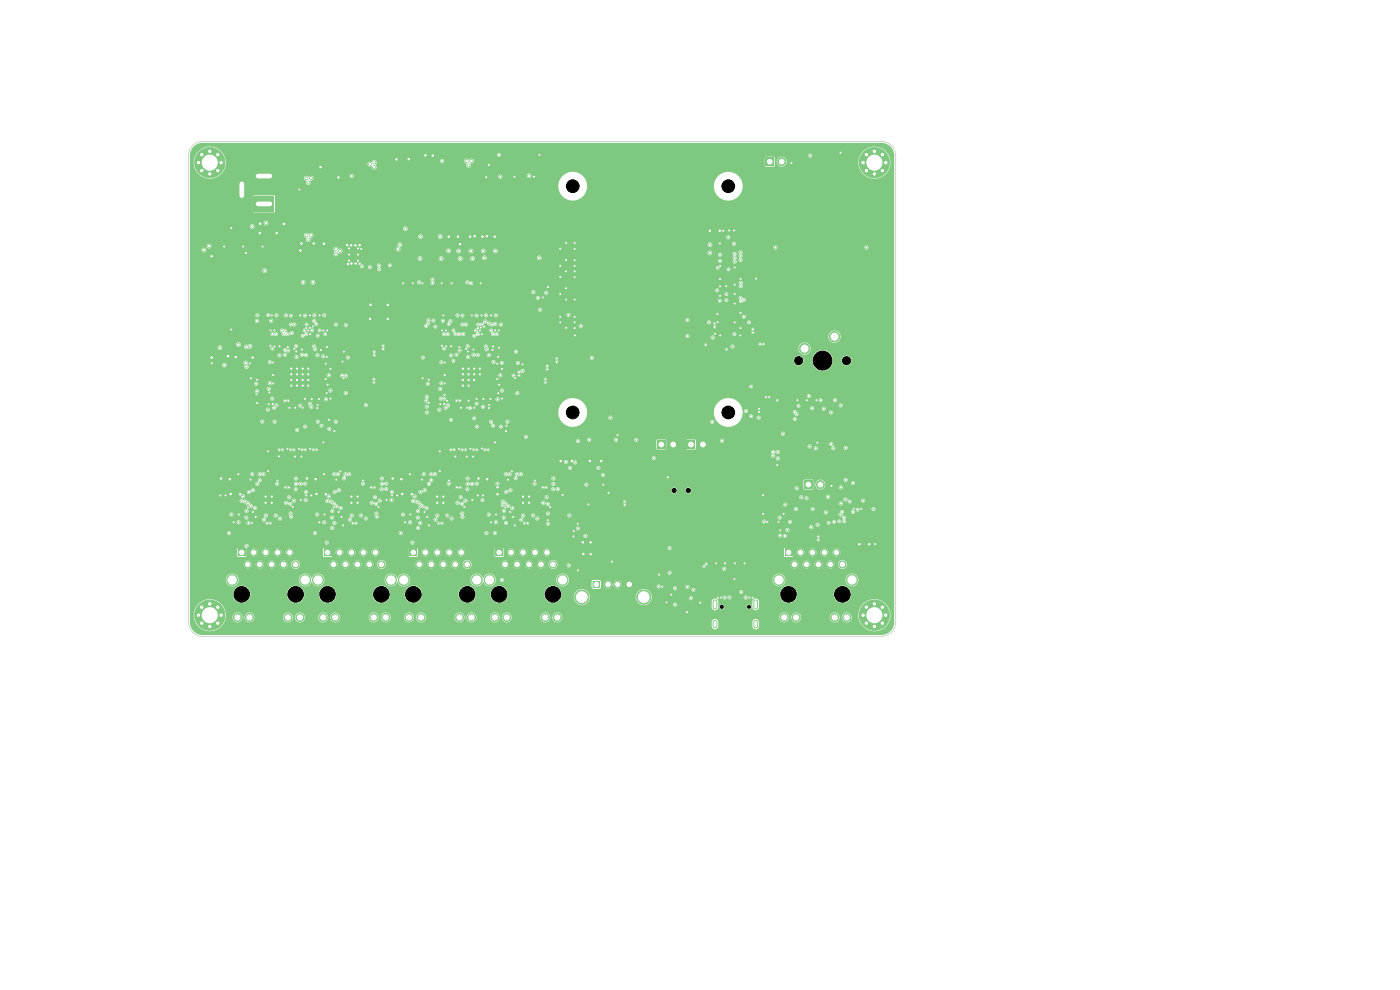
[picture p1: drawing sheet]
<svg xmlns="http://www.w3.org/2000/svg" width="297mm" height="210mm" viewBox="0 0 297 210" stroke-linecap="round" stroke-linejoin="round" font-family="sans-serif">
<path d="M139.4 93.4h1.7v1.7h-1.7z" fill="#7fc87f"/>
<circle cx="142.8" cy="94.3" r=".85" fill="#7fc87f" stroke="#7fc87f" stroke-width=".21"/>
<path d="M162.4 33.4h1.7v1.7h-1.7z" fill="#7fc87f"/>
<circle cx="165.8" cy="34.3" r=".85" fill="#7fc87f" stroke="#7fc87f" stroke-width=".21"/>
<path d="M105.1 116.4h1.5v1.5h-1.5z" fill="#7fc87f"/>
<g fill="#7fc87f" stroke="#7fc87f" stroke-width=".21">
<circle cx="107.2" cy="119.7" r=".75"/>
<circle cx="108.4" cy="117.2" r=".75"/>
<circle cx="109.7" cy="119.7" r=".75"/>
<circle cx="111" cy="117.2" r=".75"/>
<circle cx="112.2" cy="119.7" r=".75"/>
<circle cx="113.5" cy="117.2" r=".75"/>
<circle cx="114.8" cy="119.7" r=".75"/>
<circle cx="116" cy="117.2" r=".75"/>
<circle cx="117.3" cy="119.7" r=".75"/>
<circle cx="105" cy="131" r=".85"/>
<circle cx="107.5" cy="131" r=".85"/>
<circle cx="115.7" cy="131" r=".85"/>
<circle cx="118.2" cy="131" r=".85"/>
<circle cx="119.3" cy="123" r="1.15"/>
<circle cx="103.9" cy="123" r="1.15"/>
<circle cx="183.1" cy="34.5" r=".4"/>
<circle cx="183.8" cy="32.8" r=".4"/>
<circle cx="183.8" cy="36.2" r=".4"/>
<circle cx="185.5" cy="32.1" r=".4"/>
<circle cx="185.5" cy="34.5" r="3.2"/>
<circle cx="185.5" cy="36.9" r=".4"/>
<circle cx="187.2" cy="32.8" r=".4"/>
<circle cx="187.2" cy="36.2" r=".4"/>
<circle cx="187.9" cy="34.5" r=".4"/>
</g>
<g fill="#7fc87f">
<path d="M53.8 41.7h4.3v3.2h-4.3z"/>
<path d="M54 36.2l.6-.2h3.1l.4 .5v1.8l-.5 .4h-3.3l-.4-.5-.1-1.5z"/>
<path d="M50 38.4l.5-.3h1.5l.4 .1 .2 .3 .1 3.3-.4 .5-1.8 .1-.5-.4-.1-3.2z"/>
</g>
<g fill="#7fc87f" stroke="#7fc87f" stroke-width=".21">
<circle cx="42.1" cy="34.5" r=".4"/>
<circle cx="42.8" cy="32.8" r=".4"/>
<circle cx="42.8" cy="36.2" r=".4"/>
<circle cx="44.5" cy="32.1" r=".4"/>
<circle cx="44.5" cy="34.5" r="3.2"/>
<circle cx="44.5" cy="36.9" r=".4"/>
<circle cx="46.2" cy="32.8" r=".4"/>
<circle cx="46.2" cy="36.2" r=".4"/>
<circle cx="46.9" cy="34.5" r=".4"/>
</g>
<path d="M166.5 116.4h1.5v1.5h-1.5z" fill="#7fc87f"/>
<g fill="#7fc87f" stroke="#7fc87f" stroke-width=".21">
<circle cx="168.6" cy="119.7" r=".75"/>
<circle cx="169.8" cy="117.2" r=".75"/>
<circle cx="171.1" cy="119.7" r=".75"/>
<circle cx="172.4" cy="117.2" r=".75"/>
<circle cx="173.6" cy="119.7" r=".75"/>
<circle cx="174.9" cy="117.2" r=".75"/>
<circle cx="176.2" cy="119.7" r=".75"/>
<circle cx="177.4" cy="117.2" r=".75"/>
<circle cx="178.7" cy="119.7" r=".75"/>
<circle cx="166.4" cy="131" r=".85"/>
<circle cx="168.9" cy="131" r=".85"/>
<circle cx="177.1" cy="131" r=".85"/>
<circle cx="179.6" cy="131" r=".85"/>
<circle cx="180.7" cy="123" r="1.15"/>
<circle cx="165.3" cy="123" r="1.15"/>
</g>
<path d="M125.8 123.3h1.4v1.3h-1.4z" fill="#7fc87f"/>
<g fill="#7fc87f" stroke="#7fc87f" stroke-width=".21">
<circle cx="129" cy="124" r=".8"/>
<circle cx="131" cy="124" r=".8"/>
<circle cx="133.5" cy="124" r=".8"/>
<circle cx="123.4" cy="126.7" r="1.5"/>
<circle cx="136.6" cy="126.7" r="1.5"/>
</g>
<path d="M86.9 116.4h1.5v1.5h-1.5z" fill="#7fc87f"/>
<g fill="#7fc87f" stroke="#7fc87f" stroke-width=".21">
<circle cx="89" cy="119.7" r=".75"/>
<circle cx="90.2" cy="117.2" r=".75"/>
<circle cx="91.5" cy="119.7" r=".75"/>
<circle cx="92.8" cy="117.2" r=".75"/>
<circle cx="94" cy="119.7" r=".75"/>
<circle cx="95.3" cy="117.2" r=".75"/>
<circle cx="96.6" cy="119.7" r=".75"/>
<circle cx="97.8" cy="117.2" r=".75"/>
<circle cx="99.1" cy="119.7" r=".75"/>
<circle cx="86.8" cy="131" r=".85"/>
<circle cx="89.3" cy="131" r=".85"/>
<circle cx="97.5" cy="131" r=".85"/>
<circle cx="100" cy="131" r=".85"/>
<circle cx="101.1" cy="123" r="1.15"/>
<circle cx="85.7" cy="123" r="1.15"/>
</g>
<path d="M151.7 127.7v1.1M151.7 132v.8M160.3 127.7v1.1M160.3 132v.8" fill="none" stroke="#7fc87f" stroke-width="1"/>
<path d="M170.6 101.9h1.7v1.7h-1.7z" fill="#7fc87f"/>
<g fill="#7fc87f" stroke="#7fc87f" stroke-width=".21">
<circle cx="174" cy="102.8" r=".85"/>
<circle cx="74" cy="52.7" r=".25"/>
<circle cx="74" cy="54" r=".25"/>
<circle cx="74" cy="55.3" r=".25"/>
<circle cx="76" cy="52.7" r=".25"/>
<circle cx="76" cy="54" r=".25"/>
<circle cx="76" cy="55.3" r=".25"/>
<circle cx="183.1" cy="130.5" r=".4"/>
<circle cx="183.8" cy="128.8" r=".4"/>
<circle cx="183.8" cy="132.2" r=".4"/>
<circle cx="185.5" cy="128.1" r=".4"/>
<circle cx="185.5" cy="130.5" r="3.2"/>
<circle cx="185.5" cy="132.9" r=".4"/>
<circle cx="187.2" cy="128.8" r=".4"/>
<circle cx="187.2" cy="132.2" r=".4"/>
<circle cx="187.9" cy="130.5" r=".4"/>
<circle cx="42.1" cy="130.5" r=".4"/>
<circle cx="42.8" cy="128.8" r=".4"/>
<circle cx="42.8" cy="132.2" r=".4"/>
<circle cx="44.5" cy="128.1" r=".4"/>
<circle cx="44.5" cy="130.5" r="3.2"/>
<circle cx="44.5" cy="132.9" r=".4"/>
<circle cx="46.2" cy="128.8" r=".4"/>
<circle cx="46.2" cy="132.2" r=".4"/>
<circle cx="46.9" cy="130.5" r=".4"/>
</g>
<path d="M145.7 93.4h1.7v1.7h-1.7z" fill="#7fc87f"/>
<g fill="#7fc87f" stroke="#7fc87f" stroke-width=".21">
<circle cx="149.1" cy="94.3" r=".85"/>
<circle cx="177" cy="71.4" r="1.1"/>
<circle cx="170.7" cy="74" r="1.1"/>
</g>
<path d="M50.5 116.4h1.5v1.5h-1.5z" fill="#7fc87f"/>
<g fill="#7fc87f" stroke="#7fc87f" stroke-width=".21">
<circle cx="52.6" cy="119.7" r=".75"/>
<circle cx="53.8" cy="117.2" r=".75"/>
<circle cx="55.1" cy="119.7" r=".75"/>
<circle cx="56.4" cy="117.2" r=".75"/>
<circle cx="57.6" cy="119.7" r=".75"/>
<circle cx="58.9" cy="117.2" r=".75"/>
<circle cx="60.2" cy="119.7" r=".75"/>
<circle cx="61.4" cy="117.2" r=".75"/>
<circle cx="62.7" cy="119.7" r=".75"/>
<circle cx="50.4" cy="131" r=".85"/>
<circle cx="52.9" cy="131" r=".85"/>
<circle cx="61.1" cy="131" r=".85"/>
<circle cx="63.6" cy="131" r=".85"/>
<circle cx="64.7" cy="123" r="1.15"/>
<circle cx="49.3" cy="123" r="1.15"/>
</g>
<path d="M68.7 116.4h1.5v1.5h-1.5z" fill="#7fc87f"/>
<g fill="#7fc87f" stroke="#7fc87f" stroke-width=".21">
<circle cx="70.8" cy="119.7" r=".75"/>
<circle cx="72" cy="117.2" r=".75"/>
<circle cx="73.3" cy="119.7" r=".75"/>
<circle cx="74.6" cy="117.2" r=".75"/>
<circle cx="75.8" cy="119.7" r=".75"/>
<circle cx="77.1" cy="117.2" r=".75"/>
<circle cx="78.4" cy="119.7" r=".75"/>
<circle cx="79.6" cy="117.2" r=".75"/>
<circle cx="80.9" cy="119.7" r=".75"/>
<circle cx="68.6" cy="131" r=".85"/>
<circle cx="71.1" cy="131" r=".85"/>
<circle cx="79.3" cy="131" r=".85"/>
<circle cx="81.8" cy="131" r=".85"/>
<circle cx="82.9" cy="123" r="1.15"/>
<circle cx="67.5" cy="123" r="1.15"/>
<circle cx="169" cy="103.6" r=".22"/>
<circle cx="171.1" cy="105.7" r=".23"/>
<circle cx="165.4" cy="109.8" r=".22"/>
<circle cx="170" cy="105.5" r=".22"/>
<circle cx="178.7" cy="108.6" r=".22"/>
<circle cx="166.6" cy="107" r=".22"/>
<circle cx="185.3" cy="108" r=".22"/>
<circle cx="181" cy="108.6" r=".22"/>
<circle cx="162.1" cy="110.7" r=".23"/>
<circle cx="179.4" cy="101.8" r=".22"/>
<circle cx="76.3" cy="52" r=".3"/>
<circle cx="69.4" cy="73.6" r=".22"/>
<circle cx="102.2" cy="95.1" r=".23"/>
<circle cx="161.9" cy="105" r=".22"/>
<circle cx="63.4" cy="95.2" r=".23"/>
<circle cx="102.4" cy="105.1" r=".22"/>
<circle cx="62.8" cy="74.6" r=".23"/>
<circle cx="73.7" cy="52" r=".3"/>
<circle cx="101.3" cy="105.1" r=".22"/>
<circle cx="97.4" cy="95.2" r=".22"/>
<circle cx="64.9" cy="105.1" r=".22"/>
<circle cx="182.3" cy="115.4" r=".3"/>
<circle cx="66.6" cy="51.7" r=".3"/>
<circle cx="105.7" cy="83.4" r=".22"/>
<circle cx="118.9" cy="62.4" r=".22"/>
<circle cx="78.5" cy="67.6" r=".3"/>
<circle cx="83.3" cy="101.5" r=".3"/>
<circle cx="178.3" cy="32.4" r=".22"/>
<circle cx="99" cy="96.8" r=".23"/>
<circle cx="181.1" cy="107.9" r=".23"/>
<circle cx="54.6" cy="80.5" r=".23"/>
<circle cx="91" cy="80.5" r=".23"/>
<circle cx="74.5" cy="52" r=".3"/>
<circle cx="103.4" cy="101.7" r=".3"/>
<circle cx="75.8" cy="106.7" r=".25"/>
<circle cx="61.4" cy="86.5" r=".23"/>
<circle cx="72.2" cy="100" r=".23"/>
<circle cx="64.2" cy="79.4" r=".25"/>
<circle cx="64.2" cy="78.2" r=".25"/>
<circle cx="151.7" cy="70.8" r=".23"/>
<circle cx="70.8" cy="107.7" r=".23"/>
<circle cx="108.6" cy="100" r=".23"/>
<circle cx="69.1" cy="80.4" r=".22"/>
<circle cx="161" cy="86.8" r=".22"/>
<circle cx="100.4" cy="96.8" r=".23"/>
<circle cx="51.6" cy="52.3" r=".22"/>
<circle cx="107.2" cy="107.7" r=".23"/>
<circle cx="152.8" cy="71.1" r=".23"/>
<circle cx="63.7" cy="66.9" r=".22"/>
<circle cx="101.8" cy="79.4" r=".25"/>
<circle cx="159" cy="126.7" r=".22"/>
<circle cx="68" cy="35.5" r=".3"/>
<circle cx="152.3" cy="126.8" r=".22"/>
<circle cx="121.9" cy="57.6" r=".23"/>
<circle cx="101.8" cy="78.2" r=".25"/>
<circle cx="94.7" cy="73.5" r=".23"/>
<circle cx="104.2" cy="66.9" r=".23"/>
<circle cx="85.9" cy="110.8" r=".22"/>
<circle cx="110.9" cy="105.4" r=".25"/>
<circle cx="71.3" cy="101.7" r=".22"/>
<circle cx="54.4" cy="83.7" r=".22"/>
<circle cx="64.1" cy="74.1" r=".22"/>
<circle cx="152.7" cy="51.7" r=".22"/>
<circle cx="98.2" cy="79.4" r=".25"/>
<circle cx="116.2" cy="60.9" r=".23"/>
<circle cx="71.8" cy="108.6" r=".23"/>
<circle cx="67.7" cy="110.8" r=".22"/>
<circle cx="159.6" cy="126.8" r=".22"/>
<circle cx="99.4" cy="79.4" r=".25"/>
<circle cx="61.8" cy="81.8" r=".25"/>
<circle cx="64.2" cy="81.8" r=".25"/>
<circle cx="151.9" cy="119.5" r=".22"/>
<circle cx="152.8" cy="62.7" r=".2"/>
<circle cx="121.9" cy="56.4" r=".23"/>
<circle cx="69.3" cy="83.4" r=".22"/>
<circle cx="84.1" cy="33.8" r=".3"/>
<circle cx="113.5" cy="101.9" r=".22"/>
<circle cx="118.9" cy="97.8" r=".3"/>
<circle cx="46.7" cy="105.1" r=".22"/>
<circle cx="67.8" cy="66.9" r=".23"/>
<circle cx="93.7" cy="60.1" r=".22"/>
<circle cx="89.6" cy="60.1" r=".23"/>
<circle cx="61.1" cy="73.6" r=".22"/>
<circle cx="99.7" cy="50.2" r=".3"/>
<circle cx="65.1" cy="101.5" r=".3"/>
<circle cx="91" cy="85.4" r=".23"/>
<circle cx="64.7" cy="84.6" r=".22"/>
<circle cx="94.4" cy="76.9" r=".22"/>
<circle cx="154.6" cy="48.9" r=".22"/>
<circle cx="105.8" cy="73.8" r=".22"/>
<circle cx="70.9" cy="91.5" r=".22"/>
<circle cx="53.1" cy="101.8" r=".22"/>
<circle cx="93.8" cy="70.1" r=".2"/>
<circle cx="101.8" cy="70.1" r=".2"/>
<circle cx="106.5" cy="78.2" r=".22"/>
<circle cx="66.1" cy="105.1" r=".22"/>
<circle cx="56.3" cy="105.4" r=".25"/>
<circle cx="102.2" cy="66.9" r=".22"/>
<circle cx="152.7" cy="59.2" r=".23"/>
<circle cx="48.7" cy="101.7" r=".3"/>
<circle cx="100.1" cy="66.9" r=".22"/>
<circle cx="65" cy="69.6" r=".22"/>
<circle cx="53.4" cy="110.9" r=".23"/>
<circle cx="105.9" cy="81.6" r=".23"/>
<circle cx="44.9" cy="54.3" r=".3"/>
<circle cx="63" cy="78.2" r=".25"/>
<circle cx="52.6" cy="107.6" r=".22"/>
<circle cx="57.4" cy="70.1" r=".2"/>
<circle cx="121.9" cy="63.6" r=".23"/>
<circle cx="99.4" cy="80.6" r=".25"/>
<circle cx="58.9" cy="102" r=".23"/>
<circle cx="100.6" cy="79.4" r=".25"/>
<circle cx="127.5" cy="97.8" r=".3"/>
<circle cx="83.1" cy="105.1" r=".22"/>
<circle cx="49.1" cy="48.4" r=".23"/>
<circle cx="100.6" cy="78.2" r=".25"/>
<circle cx="155.8" cy="122.9" r=".22"/>
<circle cx="53.7" cy="108.6" r=".22"/>
<circle cx="82.3" cy="64.7" r=".3"/>
<circle cx="103.8" cy="85.9" r=".22"/>
<circle cx="109.2" cy="111.5" r=".22"/>
<circle cx="150.6" cy="49" r=".3"/>
<circle cx="67.3" cy="86.5" r=".22"/>
<circle cx="74.5" cy="106.7" r=".25"/>
<circle cx="97.4" cy="73.6" r=".22"/>
<circle cx="98.8" cy="74" r=".22"/>
<circle cx="92.7" cy="106.7" r=".25"/>
<circle cx="55.7" cy="52.3" r=".22"/>
<circle cx="145.7" cy="129.9" r=".22"/>
<circle cx="110.8" cy="77.3" r=".22"/>
<circle cx="65.7" cy="66.9" r=".23"/>
<circle cx="153" cy="126.8" r=".23"/>
<circle cx="56.9" cy="95.8" r=".22"/>
<circle cx="125.1" cy="97.8" r=".3"/>
<circle cx="66.4" cy="69.2" r=".22"/>
<circle cx="89" cy="107.6" r=".22"/>
<circle cx="61" cy="95.2" r=".22"/>
<circle cx="62.1" cy="107.5" r=".23"/>
<circle cx="61.8" cy="78.2" r=".25"/>
<circle cx="63.7" cy="53.2" r=".3"/>
<circle cx="65.4" cy="81.8" r=".25"/>
<circle cx="99.4" cy="81.8" r=".25"/>
<circle cx="64" cy="96.8" r=".22"/>
<circle cx="155.9" cy="60.4" r=".22"/>
<circle cx="68.8" cy="109.2" r=".22"/>
<circle cx="107.5" cy="90.3" r=".22"/>
<circle cx="121.9" cy="51.6" r=".23"/>
<circle cx="105.5" cy="77.1" r=".22"/>
<circle cx="64" cy="51.7" r=".3"/>
<circle cx="157.1" cy="66.4" r=".22"/>
<circle cx="67.2" cy="104.8" r=".3"/>
<circle cx="75.4" cy="55.9" r=".3"/>
<circle cx="104.6" cy="73.5" r=".23"/>
<circle cx="104.1" cy="110.8" r=".22"/>
<circle cx="65.4" cy="79.4" r=".25"/>
<circle cx="58.7" cy="49.4" r=".3"/>
<circle cx="116.7" cy="107.5" r=".23"/>
<circle cx="140.5" cy="124.4" r=".22"/>
<circle cx="102.2" cy="70.9" r=".2"/>
<circle cx="57.7" cy="66.9" r=".22"/>
<circle cx="124.9" cy="107" r=".22"/>
<circle cx="99.2" cy="74.6" r=".23"/>
<circle cx="90.1" cy="108.6" r=".22"/>
<circle cx="91.8" cy="33" r=".3"/>
<circle cx="121.6" cy="113.8" r=".22"/>
<circle cx="155.8" cy="68.4" r=".22"/>
<circle cx="102.7" cy="69.3" r=".22"/>
<circle cx="93.3" cy="95.8" r=".22"/>
<circle cx="115.2" cy="63.1" r=".22"/>
<circle cx="101.9" cy="60.1" r=".23"/>
<circle cx="105.5" cy="104.8" r=".3"/>
<circle cx="105" cy="93.8" r=".23"/>
<circle cx="120.1" cy="55.1" r=".22"/>
<circle cx="68.7" cy="100.6" r=".23"/>
<circle cx="90.7" cy="109.7" r=".23"/>
<circle cx="118.9" cy="56.4" r=".22"/>
<circle cx="121.9" cy="52.8" r=".23"/>
<circle cx="53.3" cy="80.2" r=".22"/>
<circle cx="98.2" cy="81.8" r=".25"/>
<circle cx="68.7" cy="51.7" r=".3"/>
<circle cx="148.5" cy="127.8" r=".22"/>
<circle cx="165.2" cy="110.7" r=".23"/>
<circle cx="165.5" cy="112.5" r=".22"/>
<circle cx="70.1" cy="78.3" r=".23"/>
<circle cx="92.7" cy="105.4" r=".25"/>
<circle cx="54.6" cy="85.5" r=".23"/>
<circle cx="121.9" cy="71.1" r=".23"/>
<circle cx="121.4" cy="97.8" r=".3"/>
<circle cx="96.6" cy="96.8" r=".23"/>
<circle cx="76.3" cy="55.9" r=".3"/>
<circle cx="63" cy="81.8" r=".25"/>
<circle cx="50" cy="75.7" r=".3"/>
<circle cx="123.8" cy="117.5" r=".3"/>
<circle cx="97.6" cy="51.8" r=".3"/>
<circle cx="64.2" cy="80.6" r=".25"/>
<circle cx="105" cy="50.2" r=".3"/>
<circle cx="141.4" cy="127.8" r=".22"/>
<circle cx="99.8" cy="95.2" r=".22"/>
<circle cx="121.9" cy="68.4" r=".22"/>
<circle cx="80.3" cy="107.5" r=".23"/>
<circle cx="109.2" cy="37.5" r=".22"/>
<circle cx="122.5" cy="111.1" r=".22"/>
<circle cx="121.9" cy="55.2" r=".23"/>
<circle cx="95.2" cy="50.2" r=".3"/>
<circle cx="59.3" cy="73.4" r=".22"/>
<circle cx="57.3" cy="73.3" r=".22"/>
<circle cx="68.6" cy="93.8" r=".23"/>
<circle cx="55.2" cy="47.5" r=".3"/>
<circle cx="52.2" cy="53.7" r=".22"/>
<circle cx="166.3" cy="109" r=".22"/>
<circle cx="74.5" cy="105.4" r=".25"/>
<circle cx="100.2" cy="106.1" r=".22"/>
<circle cx="58" cy="76.9" r=".22"/>
<circle cx="98.5" cy="107.5" r=".23"/>
<circle cx="75.4" cy="52" r=".3"/>
<circle cx="102.4" cy="50.2" r=".3"/>
<circle cx="85.4" cy="104.8" r=".3"/>
<circle cx="105.2" cy="109.2" r=".22"/>
<circle cx="93.7" cy="73.3" r=".22"/>
<circle cx="62.6" cy="96.8" r=".22"/>
<circle cx="152.7" cy="56.4" r=".23"/>
<circle cx="118.9" cy="67.2" r=".22"/>
<circle cx="91" cy="111.5" r=".22"/>
<circle cx="76.7" cy="52.8" r=".22"/>
<circle cx="100.6" cy="80.6" r=".25"/>
<circle cx="57.1" cy="83.3" r=".23"/>
<circle cx="103.7" cy="86.5" r=".23"/>
<circle cx="95.7" cy="73.4" r=".22"/>
<circle cx="113.3" cy="37.5" r=".23"/>
<circle cx="161.9" cy="109" r=".22"/>
<circle cx="94.6" cy="70.1" r=".2"/>
<circle cx="87.5" cy="60.1" r=".23"/>
<circle cx="46.9" cy="101.5" r=".3"/>
<circle cx="171.1" cy="84.9" r=".23"/>
<circle cx="121.7" cy="112.7" r=".23"/>
<circle cx="176.4" cy="103.1" r=".22"/>
<circle cx="89.5" cy="101.8" r=".22"/>
<circle cx="161" cy="87.4" r=".22"/>
<circle cx="120.1" cy="61.1" r=".22"/>
<circle cx="50.6" cy="109.1" r=".22"/>
<circle cx="121.9" cy="58.8" r=".23"/>
<circle cx="153.4" cy="49" r=".22"/>
<circle cx="85.5" cy="60.1" r=".23"/>
<circle cx="48.9" cy="104.8" r=".3"/>
<circle cx="162.8" cy="110.7" r=".23"/>
<circle cx="57.6" cy="106.7" r=".25"/>
<circle cx="155.7" cy="48.9" r=".22"/>
<circle cx="65.4" cy="78.2" r=".25"/>
<circle cx="106.5" cy="84.5" r=".22"/>
<circle cx="100.5" cy="74.1" r=".22"/>
<circle cx="99.1" cy="86.5" r=".22"/>
<circle cx="108.2" cy="108.6" r=".23"/>
<circle cx="77.1" cy="101.9" r=".22"/>
<circle cx="173.4" cy="93.9" r=".23"/>
<circle cx="118.8" cy="68.4" r=".22"/>
<circle cx="72.9" cy="80.2" r=".23"/>
<circle cx="121.9" cy="67.2" r=".23"/>
<circle cx="157.9" cy="119.5" r=".22"/>
<circle cx="50.9" cy="104.8" r=".3"/>
<circle cx="105.7" cy="75.7" r=".22"/>
<circle cx="69.1" cy="104.8" r=".3"/>
<circle cx="152.7" cy="60.7" r=".23"/>
<circle cx="101.5" cy="101.5" r=".3"/>
<circle cx="185.7" cy="115.4" r=".22"/>
<circle cx="85.1" cy="101.7" r=".3"/>
<circle cx="67.4" cy="85.9" r=".22"/>
<circle cx="141.6" cy="101.2" r=".23"/>
<circle cx="94" cy="106.7" r=".25"/>
<circle cx="104" cy="84.6" r=".22"/>
<circle cx="120.1" cy="63.5" r=".22"/>
<circle cx="118.9" cy="58.7" r=".22"/>
<circle cx="65.4" cy="80.6" r=".25"/>
<circle cx="44.9" cy="77" r=".22"/>
<circle cx="57" cy="85.7" r=".22"/>
<circle cx="61.8" cy="79.4" r=".25"/>
<circle cx="56.9" cy="100" r=".23"/>
<circle cx="98.2" cy="78.2" r=".25"/>
<circle cx="103.7" cy="35" r=".23"/>
<circle cx="129.8" cy="119.1" r=".22"/>
<circle cx="105" cy="70.1" r=".2"/>
<circle cx="99.4" cy="85" r=".22"/>
<circle cx="155.9" cy="56.7" r=".22"/>
<circle cx="99.4" cy="78.2" r=".25"/>
<circle cx="72.8" cy="111.5" r=".22"/>
<circle cx="65.8" cy="70.9" r=".2"/>
<circle cx="102.1" cy="69.5" r=".22"/>
<circle cx="49.1" cy="69.9" r=".23"/>
<circle cx="69.8" cy="89.1" r=".22"/>
<circle cx="94" cy="105.4" r=".25"/>
<circle cx="72.6" cy="76.7" r=".22"/>
<circle cx="139.8" cy="121.9" r=".22"/>
<circle cx="84.2" cy="105.1" r=".22"/>
<circle cx="142.4" cy="126.2" r=".22"/>
<circle cx="75.8" cy="105.4" r=".25"/>
<circle cx="112.2" cy="106.7" r=".25"/>
<circle cx="152.7" cy="49" r=".3"/>
<circle cx="95.2" cy="102" r=".23"/>
<circle cx="82.3" cy="67.6" r=".3"/>
<circle cx="69.5" cy="81.6" r=".23"/>
<circle cx="94.4" cy="79.5" r=".22"/>
<circle cx="65.4" cy="70.1" r=".2"/>
<circle cx="131" cy="92.3" r=".23"/>
<circle cx="123.6" cy="115.1" r=".3"/>
<circle cx="87" cy="100.6" r=".23"/>
<circle cx="67.7" cy="84.6" r=".22"/>
<circle cx="94.2" cy="85.7" r=".22"/>
<circle cx="69.3" cy="75.7" r=".22"/>
<circle cx="64.2" cy="86.5" r=".23"/>
<circle cx="73" cy="74.6" r=".23"/>
<circle cx="103.3" cy="50.1" r=".3"/>
<circle cx="173.2" cy="84.9" r=".23"/>
<circle cx="154.1" cy="60.7" r=".2"/>
<circle cx="103.1" cy="37.6" r=".22"/>
<circle cx="47.8" cy="105.1" r=".22"/>
<circle cx="119.4" cy="105" r=".23"/>
<circle cx="182.7" cy="107.9" r=".22"/>
<circle cx="97.1" cy="50.2" r=".3"/>
<circle cx="125.3" cy="115.1" r=".3"/>
<circle cx="63.8" cy="106.1" r=".22"/>
<circle cx="102.5" cy="84.7" r=".23"/>
<circle cx="87" cy="109.1" r=".22"/>
<circle cx="68.6" cy="70.1" r=".2"/>
<circle cx="63.5" cy="40.2" r=".23"/>
<circle cx="63" cy="80.6" r=".25"/>
<circle cx="57.9" cy="81.3" r=".22"/>
<circle cx="57.8" cy="85.7" r=".22"/>
<circle cx="184.4" cy="115.4" r=".3"/>
<circle cx="94.8" cy="85" r=".22"/>
<circle cx="116.2" cy="110.4" r=".23"/>
<circle cx="120.1" cy="57.5" r=".22"/>
<circle cx="72.4" cy="109.7" r=".23"/>
<circle cx="62.4" cy="74" r=".22"/>
<circle cx="47.5" cy="52.3" r=".22"/>
<circle cx="95.8" cy="60.1" r=".22"/>
<circle cx="57.6" cy="105.4" r=".25"/>
<circle cx="89.7" cy="80.3" r=".23"/>
<circle cx="155.9" cy="119.5" r=".22"/>
<circle cx="118.9" cy="52.7" r=".22"/>
<circle cx="65.7" cy="69.6" r=".23"/>
<circle cx="104.5" cy="74.3" r=".23"/>
<circle cx="55.1" cy="49.4" r=".3"/>
<circle cx="120.1" cy="51.5" r=".22"/>
<circle cx="62.7" cy="86.5" r=".22"/>
<circle cx="125.3" cy="117.5" r=".3"/>
<circle cx="94.3" cy="83.8" r=".22"/>
<circle cx="107.3" cy="91.5" r=".22"/>
<circle cx="152.2" cy="68.3" r=".22"/>
<circle cx="157.1" cy="59.1" r=".23"/>
<circle cx="69.4" cy="70.1" r=".2"/>
<circle cx="152.2" cy="66.6" r=".22"/>
<circle cx="155.9" cy="64.4" r=".22"/>
<circle cx="53.6" cy="75.8" r=".3"/>
<circle cx="70.1" cy="84.5" r=".23"/>
<circle cx="59.2" cy="96.8" r=".22"/>
<circle cx="94.3" cy="81.4" r=".22"/>
<circle cx="93.3" cy="100" r=".23"/>
<circle cx="71.8" cy="37.6" r=".3"/>
<circle cx="87.4" cy="104.8" r=".3"/>
<circle cx="153.8" cy="119.5" r=".22"/>
<circle cx="157.1" cy="69.6" r=".23"/>
<circle cx="61.8" cy="80.6" r=".25"/>
<circle cx="100.6" cy="86.5" r=".23"/>
<circle cx="114.5" cy="32.8" r=".22"/>
<circle cx="163.2" cy="84.2" r=".22"/>
<circle cx="94.1" cy="66.9" r=".22"/>
<circle cx="110.9" cy="106.7" r=".25"/>
<circle cx="60.2" cy="47.5" r=".3"/>
<circle cx="50.6" cy="100.6" r=".23"/>
<circle cx="97.8" cy="86.5" r=".22"/>
<circle cx="63" cy="79.4" r=".25"/>
<circle cx="53" cy="77.1" r=".22"/>
<circle cx="78.6" cy="64.6" r=".3"/>
<circle cx="48.4" cy="75.6" r=".3"/>
<circle cx="58.3" cy="73.5" r=".22"/>
<circle cx="112.2" cy="105.4" r=".25"/>
<circle cx="56.3" cy="106.7" r=".25"/>
<circle cx="105.5" cy="80.4" r=".22"/>
<circle cx="82" cy="106" r=".22"/>
<circle cx="105.5" cy="103.4" r=".3"/>
<circle cx="160.4" cy="59.1" r=".23"/>
<circle cx="58" cy="79.5" r=".22"/>
<circle cx="74.6" cy="55.9" r=".3"/>
<circle cx="108.8" cy="109.7" r=".23"/>
<circle cx="101.4" cy="69.6" r=".22"/>
<circle cx="65.8" cy="95.2" r=".23"/>
<circle cx="128" cy="102.8" r=".22"/>
<circle cx="58.2" cy="70.1" r=".2"/>
<circle cx="66.1" cy="84.7" r=".23"/>
<circle cx="164.9" cy="98.6" r=".22"/>
<circle cx="169.2" cy="84.9" r=".23"/>
<circle cx="100.7" cy="50.1" r=".3"/>
<circle cx="93.4" cy="85.7" r=".22"/>
<circle cx="121.9" cy="69.6" r=".23"/>
<circle cx="90.3" cy="33" r=".3"/>
<circle cx="49.5" cy="110.8" r=".22"/>
<circle cx="155.9" cy="62.4" r=".22"/>
<circle cx="69.1" cy="77.1" r=".23"/>
<circle cx="54.3" cy="109.6" r=".22"/>
<circle cx="129.1" cy="104.5" r=".23"/>
<circle cx="73.8" cy="56" r=".3"/>
<circle cx="122.6" cy="121" r=".23"/>
<circle cx="86.7" cy="33.8" r=".3"/>
<circle cx="101.1" cy="84.6" r=".22"/>
<circle cx="109.3" cy="80.2" r=".23"/>
<circle cx="167.9" cy="34.6" r=".22"/>
<circle cx="162.5" cy="84.3" r=".23"/>
<circle cx="44.9" cy="75.8" r=".3"/>
<circle cx="157" cy="71.1" r=".23"/>
<circle cx="98.2" cy="80.6" r=".25"/>
<circle cx="105.8" cy="70.1" r=".2"/>
<circle cx="107.7" cy="101.7" r=".22"/>
<circle cx="120.1" cy="69.5" r=".22"/>
<circle cx="68.1" cy="74.3" r=".23"/>
<circle cx="67" cy="101.7" r=".3"/>
<circle cx="178.4" cy="106.8" r=".22"/>
<circle cx="175.2" cy="108.7" r=".23"/>
<circle cx="172.1" cy="111.8" r=".22"/>
<circle cx="65" cy="49.9" r=".3"/>
<circle cx="65.4" cy="38.7" r=".3"/>
<circle cx="66" cy="49.9" r=".3"/>
<circle cx="84.4" cy="52.9" r=".3"/>
<circle cx="65.4" cy="50.8" r=".3"/>
<circle cx="65" cy="37.8" r=".3"/>
<circle cx="84.8" cy="51.9" r=".3"/>
<circle cx="66" cy="37.8" r=".3"/>
<circle cx="72.2" cy="53.2" r=".3"/>
<circle cx="71.3" cy="53.9" r=".3"/>
<circle cx="71.3" cy="52.9" r=".3"/>
<circle cx="91.7" cy="60.1" r=".2"/>
<circle cx="80.4" cy="57.2" r=".2"/>
<circle cx="60.7" cy="106.6" r=".22"/>
<circle cx="71.7" cy="100.6" r=".22"/>
<circle cx="107.6" cy="89.5" r=".22"/>
<circle cx="105.2" cy="110.8" r=".22"/>
<circle cx="100.6" cy="71.2" r=".2"/>
<circle cx="107.4" cy="110.9" r=".23"/>
<circle cx="104.4" cy="68.9" r=".2"/>
<circle cx="52.7" cy="110.9" r=".23"/>
<circle cx="93.9" cy="68.1" r=".22"/>
<circle cx="79.8" cy="108.9" r=".23"/>
<circle cx="55.6" cy="89.5" r=".22"/>
<circle cx="90.5" cy="84.1" r=".23"/>
<circle cx="90.8" cy="68.6" r=".23"/>
<circle cx="90.5" cy="86.3" r=".23"/>
<circle cx="97.1" cy="66.9" r=".22"/>
<circle cx="116.2" cy="108.9" r=".23"/>
<circle cx="108.7" cy="107.8" r=".22"/>
<circle cx="98.8" cy="68.8" r=".23"/>
<circle cx="101.2" cy="90.5" r=".22"/>
<circle cx="95.5" cy="68.1" r=".23"/>
<circle cx="61.6" cy="106.9" r=".22"/>
<circle cx="62.7" cy="103.8" r=".22"/>
<circle cx="56.5" cy="47.3" r=".3"/>
<circle cx="67.3" cy="109.1" r=".22"/>
<circle cx="70.4" cy="109.8" r=".22"/>
<circle cx="48.6" cy="113.1" r=".22"/>
<circle cx="66.8" cy="113.1" r=".22"/>
<circle cx="89.7" cy="75.8" r=".22"/>
<circle cx="71" cy="110.9" r=".22"/>
<circle cx="98" cy="106.9" r=".23"/>
<circle cx="90.5" cy="87.5" r=".23"/>
<circle cx="71.2" cy="89.5" r=".22"/>
<circle cx="90.9" cy="68" r=".22"/>
<circle cx="52.2" cy="109.8" r=".22"/>
<circle cx="71.3" cy="68.8" r=".23"/>
<circle cx="72.3" cy="107.8" r=".22"/>
<circle cx="66.7" cy="73.5" r=".22"/>
<circle cx="103.1" cy="73.5" r=".22"/>
<circle cx="78.8" cy="106.7" r=".23"/>
<circle cx="117.4" cy="102.7" r=".23"/>
<circle cx="62.8" cy="102.7" r=".23"/>
<circle cx="117.4" cy="101.5" r=".23"/>
<circle cx="104.1" cy="89.5" r=".22"/>
<circle cx="58.7" cy="66.9" r=".22"/>
<circle cx="85.5" cy="109.2" r=".22"/>
<circle cx="65" cy="68.9" r=".2"/>
<circle cx="103.2" cy="74.1" r=".23"/>
<circle cx="90.5" cy="107.8" r=".22"/>
<circle cx="68.8" cy="66.9" r=".23"/>
<circle cx="112.2" cy="37.3" r=".3"/>
<circle cx="54.6" cy="66.9" r=".22"/>
<circle cx="97.1" cy="106.6" r=".22"/>
<circle cx="89.9" cy="100.6" r=".23"/>
<circle cx="103.7" cy="109.2" r=".22"/>
<circle cx="58.8" cy="102.6" r=".23"/>
<circle cx="67.1" cy="68.8" r=".2"/>
<circle cx="106.8" cy="109.8" r=".22"/>
<circle cx="109.8" cy="77" r=".22"/>
<circle cx="81" cy="101.5" r=".22"/>
<circle cx="77" cy="102.6" r=".22"/>
<circle cx="68.8" cy="110.8" r=".22"/>
<circle cx="49.1" cy="109.2" r=".22"/>
<circle cx="57.5" cy="68.1" r=".22"/>
<circle cx="79.8" cy="106.9" r=".23"/>
<circle cx="88.6" cy="109.8" r=".22"/>
<circle cx="105" cy="68.7" r=".2"/>
<circle cx="89.1" cy="110.9" r=".23"/>
<circle cx="85" cy="113.1" r=".22"/>
<circle cx="116.2" cy="106.9" r=".23"/>
<circle cx="67.4" cy="71.2" r=".2"/>
<circle cx="62.8" cy="101.5" r=".23"/>
<circle cx="109.5" cy="74.6" r=".22"/>
<circle cx="101.4" cy="68.9" r=".2"/>
<circle cx="66.8" cy="74.1" r=".23"/>
<circle cx="99.1" cy="103.8" r=".22"/>
<circle cx="99.2" cy="101.5" r=".23"/>
<circle cx="54.1" cy="107.8" r=".22"/>
<circle cx="53.5" cy="100.6" r=".23"/>
<circle cx="73.8" cy="75.8" r=".23"/>
<circle cx="105.2" cy="66.9" r=".23"/>
<circle cx="98.1" cy="108.9" r=".22"/>
<circle cx="115.2" cy="106.7" r=".23"/>
<circle cx="53.5" cy="48" r=".3"/>
<circle cx="62.4" cy="68.8" r=".23"/>
<circle cx="64.2" cy="71.2" r=".2"/>
<circle cx="64.7" cy="90.5" r=".23"/>
<circle cx="95.2" cy="102.6" r=".23"/>
<circle cx="58.2" cy="89.5" r=".22"/>
<circle cx="43.2" cy="53" r=".3"/>
<circle cx="108.1" cy="100.6" r=".22"/>
<circle cx="117.3" cy="103.8" r=".22"/>
<circle cx="106.2" cy="68.8" r=".23"/>
<circle cx="44.3" cy="52.2" r=".3"/>
<circle cx="50.6" cy="110.8" r=".22"/>
<circle cx="103.2" cy="113.1" r=".22"/>
<circle cx="113.4" cy="102.6" r=".22"/>
<circle cx="81" cy="102.6" r=".22"/>
<circle cx="99.2" cy="102.7" r=".23"/>
<circle cx="87" cy="110.8" r=".22"/>
<circle cx="67.4" cy="89.5" r=".22"/>
<circle cx="80.9" cy="103.8" r=".22"/>
<circle cx="102.2" cy="68.9" r=".2"/>
<circle cx="61.7" cy="108.9" r=".22"/>
<circle cx="54.5" cy="68.1" r=".23"/>
<circle cx="60.7" cy="66.9" r=".22"/>
<circle cx="55.1" cy="100.6" r=".23"/>
<circle cx="63.7" cy="102.7" r=".23"/>
<circle cx="106.6" cy="106.4" r=".22"/>
<circle cx="102.3" cy="106.1" r=".2"/>
<circle cx="105.5" cy="102.6" r=".23"/>
<circle cx="155.7" cy="51.7" r=".23"/>
<circle cx="155.9" cy="53.8" r=".22"/>
<circle cx="155.9" cy="55.5" r=".22"/>
<circle cx="97.7" cy="54.9" r=".3"/>
<circle cx="56.1" cy="57.4" r=".3"/>
<circle cx="154.5" cy="50.4" r=".22"/>
<circle cx="100.3" cy="54.9" r=".3"/>
<circle cx="50.6" cy="73.1" r=".3"/>
<circle cx="89.1" cy="54.9" r=".3"/>
<circle cx="102.5" cy="53.3" r=".3"/>
<circle cx="120.6" cy="119.9" r=".23"/>
<circle cx="89.2" cy="50.2" r=".3"/>
<circle cx="95.1" cy="53.2" r=".3"/>
<circle cx="64.3" cy="59.9" r=".3"/>
<circle cx="99.2" cy="59.9" r=".22"/>
<circle cx="53" cy="73.4" r=".3"/>
<circle cx="88.9" cy="59.9" r=".23"/>
<circle cx="99.9" cy="53.3" r=".3"/>
<circle cx="150.6" cy="51.9" r=".3"/>
<circle cx="105.8" cy="32.9" r=".22"/>
<circle cx="52.3" cy="73.6" r=".3"/>
<circle cx="155.8" cy="54.7" r=".22"/>
<circle cx="86" cy="48.5" r=".3"/>
<circle cx="97.3" cy="53.3" r=".3"/>
<circle cx="66.4" cy="59.9" r=".3"/>
<circle cx="106.2" cy="37.5" r=".22"/>
<circle cx="150.6" cy="53.7" r=".3"/>
<circle cx="157.1" cy="54.3" r=".22"/>
<circle cx="157.1" cy="53.6" r=".23"/>
<circle cx="120.8" cy="109.3" r=".22"/>
<circle cx="171.9" cy="33" r=".22"/>
<circle cx="102.7" cy="54.7" r=".3"/>
<circle cx="157.1" cy="55.1" r=".23"/>
<circle cx="93.4" cy="50.2" r=".3"/>
<circle cx="93.6" cy="54.9" r=".3"/>
<circle cx="105.1" cy="53.3" r=".3"/>
<circle cx="129.5" cy="88.6" r=".22"/>
<circle cx="157.8" cy="67.2" r=".23"/>
<circle cx="135" cy="93.3" r=".23"/>
<circle cx="130.7" cy="93.3" r=".23"/>
<circle cx="111.2" cy="111" r=".23"/>
<circle cx="111.9" cy="111" r=".23"/>
<circle cx="106.5" cy="123" r=".22"/>
<circle cx="108.3" cy="104" r=".23"/>
<circle cx="107.4" cy="104.4" r=".22"/>
<circle cx="105" cy="113.1" r=".22"/>
<circle cx="61.1" cy="85" r=".22"/>
<circle cx="96.3" cy="95.4" r=".22"/>
<circle cx="57.8" cy="73.9" r=".2"/>
<circle cx="56.9" cy="66.9" r=".2"/>
<circle cx="64.9" cy="75.3" r=".22"/>
<circle cx="103.7" cy="75.3" r=".22"/>
<circle cx="62.8" cy="73.4" r=".23"/>
<circle cx="69" cy="70.9" r=".2"/>
<circle cx="105.4" cy="70.9" r=".2"/>
<circle cx="106.5" cy="82.8" r=".22"/>
<circle cx="94.5" cy="86.5" r=".23"/>
<circle cx="101.3" cy="75.4" r=".22"/>
<circle cx="114.4" cy="54.7" r=".3"/>
<circle cx="64.6" cy="70.1" r=".2"/>
<circle cx="47.6" cy="77.4" r=".3"/>
<circle cx="61.1" cy="74.4" r=".22"/>
<circle cx="95" cy="86" r=".22"/>
<circle cx="95" cy="70.9" r=".2"/>
<circle cx="67.3" cy="75.3" r=".22"/>
<circle cx="57" cy="82.5" r=".22"/>
<circle cx="95.7" cy="75.4" r=".22"/>
<circle cx="93.5" cy="84.6" r=".2"/>
<circle cx="46.6" cy="73.7" r=".3"/>
<circle cx="70.1" cy="82.8" r=".23"/>
<circle cx="99.3" cy="75.8" r=".22"/>
<circle cx="58.1" cy="86.5" r=".23"/>
<circle cx="62.9" cy="75.8" r=".22"/>
<circle cx="94.1" cy="84.5" r=".23"/>
<circle cx="93.7" cy="81.3" r=".23"/>
<circle cx="57.3" cy="81.3" r=".22"/>
<circle cx="93.2" cy="86.9" r=".23"/>
<circle cx="66.1" cy="86.3" r=".22"/>
<circle cx="65" cy="70.9" r=".2"/>
<circle cx="94.2" cy="70.9" r=".2"/>
<circle cx="52.3" cy="77.7" r=".3"/>
<circle cx="59.3" cy="75.4" r=".22"/>
<circle cx="102.5" cy="86.3" r=".22"/>
<circle cx="101.4" cy="70.9" r=".2"/>
<circle cx="96.8" cy="75.3" r=".23"/>
<circle cx="101" cy="70.1" r=".2"/>
<circle cx="97.5" cy="74.4" r=".22"/>
<circle cx="58.7" cy="86" r=".22"/>
<circle cx="57.3" cy="76.8" r=".22"/>
<circle cx="99.2" cy="73.4" r=".23"/>
<circle cx="57.7" cy="84.5" r=".23"/>
<circle cx="93.4" cy="82.5" r=".22"/>
<circle cx="93.7" cy="76.8" r=".23"/>
<circle cx="100.5" cy="75.2" r=".22"/>
<circle cx="61" cy="70.9" r=".2"/>
<circle cx="57.8" cy="70.9" r=".2"/>
<circle cx="56.8" cy="86.9" r=".23"/>
<circle cx="64.1" cy="75.2" r=".22"/>
<circle cx="97.4" cy="70.9" r=".2"/>
<circle cx="58.6" cy="70.9" r=".2"/>
<circle cx="52.2" cy="77" r=".3"/>
<circle cx="60.4" cy="75.3" r=".23"/>
<circle cx="153.7" cy="126.8" r=".23"/>
<circle cx="157.3" cy="125.6" r=".22"/>
<circle cx="158.2" cy="126.7" r=".22"/>
<circle cx="114.1" cy="63.2" r=".22"/>
<circle cx="123.2" cy="69.2" r=".22"/>
<circle cx="66.7" cy="66.9" r=".22"/>
<circle cx="60.2" cy="70.9" r=".2"/>
<circle cx="88.5" cy="106.4" r=".22"/>
<circle cx="88" cy="105.3" r=".23"/>
<circle cx="61.7" cy="68.9" r=".2"/>
<circle cx="61.7" cy="66.9" r=".2"/>
<circle cx="153.6" cy="120.6" r=".23"/>
<circle cx="154.7" cy="126.8" r=".23"/>
<circle cx="100" cy="60.1" r=".2"/>
<circle cx="78.5" cy="56.7" r=".2"/>
<circle cx="179.4" cy="95" r=".23"/>
<circle cx="183.8" cy="52.5" r=".23"/>
<circle cx="164.5" cy="52.5" r=".23"/>
<circle cx="93.8" cy="34.1" r=".22"/>
<circle cx="74.6" cy="37.3" r=".23"/>
<circle cx="70.8" cy="106.8" r=".22"/>
<circle cx="76.6" cy="109.4" r=".23"/>
<circle cx="74.2" cy="110.2" r=".23"/>
<circle cx="80" cy="109.6" r=".23"/>
<circle cx="77.6" cy="110" r=".23"/>
<circle cx="70.9" cy="100.6" r=".23"/>
<circle cx="74.6" cy="109.4" r=".23"/>
<circle cx="69.4" cy="106.3" r=".23"/>
<circle cx="73" cy="101.4" r=".22"/>
<circle cx="103.1" cy="66.9" r=".22"/>
<circle cx="96.6" cy="70.9" r=".2"/>
<circle cx="125" cy="93.3" r=".23"/>
<circle cx="122.6" cy="93.6" r=".23"/>
<circle cx="152.2" cy="61.6" r=".22"/>
<circle cx="120.1" cy="98" r=".23"/>
<circle cx="145.9" cy="67.9" r=".22"/>
<circle cx="120.9" cy="99.2" r=".23"/>
<circle cx="126.9" cy="99.2" r=".23"/>
<circle cx="110.5" cy="100.6" r=".22"/>
<circle cx="115.9" cy="105.5" r=".22"/>
<circle cx="64.7" cy="102.6" r=".23"/>
<circle cx="62.4" cy="106.2" r=".22"/>
<circle cx="152.7" cy="54" r=".22"/>
<circle cx="177.1" cy="84.9" r=".23"/>
<circle cx="125.6" cy="75.9" r=".22"/>
<circle cx="167" cy="112.4" r=".22"/>
<circle cx="173.4" cy="111.3" r=".23"/>
<circle cx="161" cy="88.6" r=".22"/>
<circle cx="113.1" cy="62" r=".22"/>
<circle cx="179.4" cy="105.9" r=".22"/>
<circle cx="176.3" cy="87.5" r=".22"/>
<circle cx="176.4" cy="94.2" r=".22"/>
<circle cx="166.1" cy="92" r=".23"/>
<circle cx="151.2" cy="71.6" r=".22"/>
<circle cx="169.4" cy="86.1" r=".2"/>
<circle cx="157.8" cy="63.6" r=".2"/>
<circle cx="171.6" cy="84" r=".2"/>
<circle cx="168.6" cy="88.9" r=".2"/>
<circle cx="152.7" cy="63.8" r=".2"/>
<circle cx="178" cy="110.6" r=".2"/>
<circle cx="157.2" cy="63.9" r=".2"/>
<circle cx="174.1" cy="84.9" r=".2"/>
<circle cx="168.6" cy="87.4" r=".2"/>
<circle cx="154.1" cy="62.4" r=".2"/>
<circle cx="179.1" cy="110.6" r=".2"/>
<circle cx="169" cy="87.9" r=".2"/>
<circle cx="154.1" cy="63.7" r=".2"/>
<circle cx="155.8" cy="70.9" r=".2"/>
<circle cx="165.5" cy="113.6" r=".2"/>
<circle cx="151.6" cy="68.6" r=".22"/>
<circle cx="151.6" cy="69.3" r=".22"/>
<circle cx="149.7" cy="73.2" r=".2"/>
<circle cx="173.6" cy="113.9" r=".22"/>
<circle cx="161.9" cy="73" r=".22"/>
<circle cx="161.2" cy="73" r=".22"/>
<circle cx="173.6" cy="114.5" r=".22"/>
<circle cx="164.9" cy="84.9" r=".2"/>
<circle cx="154.1" cy="74.1" r=".2"/>
<circle cx="159.7" cy="70.6" r=".23"/>
<circle cx="159.7" cy="69.8" r=".23"/>
<circle cx="151.1" cy="89.5" r=".23"/>
<circle cx="155.4" cy="73.5" r=".23"/>
<circle cx="158.9" cy="68.4" r=".22"/>
<circle cx="153.2" cy="93.5" r=".22"/>
<circle cx="166.5" cy="113.7" r=".2"/>
<circle cx="143.2" cy="128.2" r=".22"/>
<circle cx="139.8" cy="124.4" r=".23"/>
<circle cx="146.6" cy="126.9" r=".22"/>
<circle cx="61.9" cy="70.7" r=".22"/>
<circle cx="64.7" cy="66.9" r=".22"/>
<circle cx="102.8" cy="95.4" r=".22"/>
<circle cx="115.7" cy="80.4" r=".23"/>
<circle cx="95.2" cy="68.8" r=".2"/>
<circle cx="96.2" cy="76.6" r=".2"/>
<circle cx="124.4" cy="102.8" r=".22"/>
<circle cx="114.6" cy="65.7" r=".22"/>
<circle cx="127.9" cy="100.8" r=".22"/>
<circle cx="59.9" cy="95.4" r=".22"/>
<circle cx="93.1" cy="111" r=".22"/>
<circle cx="93.8" cy="111" r=".22"/>
<circle cx="88.7" cy="112" r=".22"/>
<circle cx="90.1" cy="104" r=".22"/>
<circle cx="89.2" cy="104.4" r=".22"/>
<circle cx="87.5" cy="115.1" r=".22"/>
<circle cx="61.2" cy="103.4" r=".22"/>
<circle cx="62.3" cy="95.4" r=".22"/>
<circle cx="175.8" cy="110.9" r=".2"/>
<circle cx="157.1" cy="63.2" r=".2"/>
<circle cx="83.1" cy="104.4" r=".22"/>
<circle cx="83" cy="106.1" r=".22"/>
<circle cx="167.6" cy="110.7" r=".22"/>
<circle cx="181" cy="102.5" r=".22"/>
<circle cx="178.4" cy="103.4" r=".22"/>
<circle cx="82" cy="102.6" r=".23"/>
<circle cx="80.5" cy="106.2" r=".23"/>
<circle cx="115.9" cy="62.1" r=".23"/>
<circle cx="120.6" cy="66.8" r=".23"/>
<circle cx="124.2" cy="113.7" r=".22"/>
<circle cx="122.6" cy="112.1" r=".22"/>
<circle cx="116.1" cy="78.3" r=".22"/>
<circle cx="81.3" cy="73.4" r=".22"/>
<circle cx="76.7" cy="56.5" r=".2"/>
<circle cx="91.7" cy="59.3" r=".2"/>
<circle cx="104.6" cy="70.9" r=".2"/>
<circle cx="95.7" cy="89" r=".22"/>
<circle cx="104.2" cy="70.1" r=".2"/>
<circle cx="111.6" cy="92.7" r=".23"/>
<circle cx="103.8" cy="68.6" r=".22"/>
<circle cx="66.2" cy="70.1" r=".2"/>
<circle cx="98.1" cy="66.9" r=".2"/>
<circle cx="98.1" cy="68.9" r=".2"/>
<circle cx="98.3" cy="70.8" r=".23"/>
<circle cx="101.1" cy="66.9" r=".22"/>
<circle cx="102.9" cy="68.2" r=".23"/>
<circle cx="96.2" cy="70.1" r=".2"/>
<circle cx="90.4" cy="69.2" r=".2"/>
<circle cx="94.2" cy="73.9" r=".2"/>
<circle cx="91.9" cy="68" r=".2"/>
<circle cx="92.3" cy="69.3" r=".2"/>
<circle cx="90.7" cy="81.4" r=".22"/>
<circle cx="90.5" cy="85" r=".22"/>
<circle cx="96.8" cy="85" r=".22"/>
<circle cx="110.1" cy="78.9" r=".22"/>
<circle cx="97.5" cy="85" r=".22"/>
<circle cx="110.1" cy="79.6" r=".22"/>
<circle cx="99.7" cy="86.6" r=".2"/>
<circle cx="100.6" cy="88.7" r=".2"/>
<circle cx="101.1" cy="85.6" r=".2"/>
<circle cx="104.6" cy="90.3" r=".2"/>
<circle cx="106.2" cy="90.5" r=".23"/>
<circle cx="106.4" cy="77" r=".22"/>
<circle cx="104.7" cy="76.8" r=".23"/>
<circle cx="109.7" cy="83.4" r=".22"/>
<circle cx="105.5" cy="84.7" r=".22"/>
<circle cx="109" cy="79.7" r=".2"/>
<circle cx="106.2" cy="79.6" r=".22"/>
<circle cx="110.8" cy="78.7" r=".22"/>
<circle cx="118.1" cy="76.8" r=".22"/>
<circle cx="79.4" cy="74.6" r=".22"/>
<circle cx="118.1" cy="76" r=".22"/>
<circle cx="79.4" cy="75.3" r=".22"/>
<circle cx="172.4" cy="108" r=".23"/>
<circle cx="168.9" cy="108" r=".22"/>
<circle cx="176.9" cy="110.7" r=".2"/>
<circle cx="179.1" cy="109.8" r=".2"/>
<circle cx="178.4" cy="86" r=".22"/>
<circle cx="175.6" cy="105.4" r=".22"/>
<circle cx="178.3" cy="109.2" r=".22"/>
<circle cx="157.1" cy="60.7" r=".22"/>
<circle cx="142" cy="116.3" r=".23"/>
<circle cx="142" cy="121.5" r=".22"/>
<circle cx="158.3" cy="87.2" r=".22"/>
<circle cx="60.5" cy="103.4" r=".22"/>
<circle cx="61.6" cy="95.4" r=".22"/>
<circle cx="73.3" cy="100.6" r=".22"/>
<circle cx="81.9" cy="103.8" r=".22"/>
<circle cx="70.2" cy="106.4" r=".22"/>
<circle cx="69.7" cy="105.3" r=".23"/>
<circle cx="60.4" cy="85" r=".22"/>
<circle cx="95.6" cy="95.4" r=".22"/>
<circle cx="66.7" cy="68.1" r=".22"/>
<circle cx="59.8" cy="70.1" r=".2"/>
<circle cx="64.1" cy="95.4" r=".22"/>
<circle cx="78.8" cy="103.4" r=".22"/>
<circle cx="77.6" cy="86" r=".23"/>
<circle cx="67.8" cy="70.1" r=".2"/>
<circle cx="54.3" cy="81.4" r=".22"/>
<circle cx="54.5" cy="83" r=".22"/>
<circle cx="60.4" cy="70.2" r=".2"/>
<circle cx="60.5" cy="74.2" r=".2"/>
<circle cx="63.7" cy="86" r=".22"/>
<circle cx="63.1" cy="91.2" r=".22"/>
<circle cx="65.8" cy="85.7" r=".23"/>
<circle cx="68.2" cy="90.3" r=".2"/>
<circle cx="69.8" cy="91" r=".23"/>
<circle cx="68.6" cy="75.6" r=".23"/>
<circle cx="69.1" cy="84.7" r=".22"/>
<circle cx="73.3" cy="69" r=".22"/>
<circle cx="73.3" cy="83.4" r=".22"/>
<circle cx="72.6" cy="79.7" r=".2"/>
<circle cx="69.7" cy="79.6" r=".23"/>
<circle cx="73.3" cy="79.7" r=".22"/>
<circle cx="81.3" cy="74.1" r=".22"/>
<circle cx="116.1" cy="77.6" r=".22"/>
<circle cx="80.4" cy="56.3" r=".2"/>
<circle cx="82.7" cy="56.3" r=".2"/>
<circle cx="97.7" cy="105.5" r=".22"/>
<circle cx="92.3" cy="100.6" r=".23"/>
<circle cx="51.6" cy="105.3" r=".23"/>
<circle cx="52" cy="106.4" r=".22"/>
<circle cx="132.5" cy="107.1" r=".22"/>
<circle cx="149.4" cy="120.1" r=".22"/>
<circle cx="149.8" cy="119.7" r=".23"/>
<circle cx="132.5" cy="106.4" r=".22"/>
<circle cx="101.2" cy="102.6" r=".22"/>
<circle cx="98.8" cy="106.2" r=".22"/>
<circle cx="66.4" cy="95.4" r=".22"/>
<circle cx="79.3" cy="80.4" r=".23"/>
<circle cx="176.8" cy="95.1" r=".22"/>
<circle cx="174.7" cy="86.7" r=".22"/>
<circle cx="173" cy="95.1" r=".22"/>
<circle cx="171.7" cy="94.7" r=".22"/>
<circle cx="79.4" cy="103.4" r=".22"/>
<circle cx="64.7" cy="95.4" r=".22"/>
<circle cx="92.4" cy="110.2" r=".22"/>
<circle cx="89" cy="106.8" r=".22"/>
<circle cx="91" cy="102.7" r=".23"/>
<circle cx="92.8" cy="109.3" r=".22"/>
<circle cx="87.7" cy="106.3" r=".23"/>
<circle cx="91.5" cy="101.9" r=".2"/>
<circle cx="98.1" cy="109.7" r=".22"/>
<circle cx="94.9" cy="109.4" r=".23"/>
<circle cx="95.8" cy="110" r=".22"/>
<circle cx="98.7" cy="95.4" r=".22"/>
<circle cx="97.6" cy="103.4" r=".22"/>
<circle cx="96.9" cy="103.4" r=".22"/>
<circle cx="98" cy="95.4" r=".22"/>
<circle cx="100.2" cy="102.6" r=".22"/>
<circle cx="91.5" cy="100.6" r=".23"/>
<circle cx="89.6" cy="107.4" r=".22"/>
<circle cx="88.7" cy="108.4" r=".22"/>
<circle cx="172.3" cy="86.6" r=".22"/>
<circle cx="183.1" cy="106.2" r=".23"/>
<circle cx="138.7" cy="97.2" r=".23"/>
<circle cx="122" cy="98.1" r=".22"/>
<circle cx="74.8" cy="111" r=".23"/>
<circle cx="75.5" cy="111" r=".23"/>
<circle cx="79.5" cy="105.5" r=".22"/>
<circle cx="74.1" cy="100.6" r=".23"/>
<circle cx="71.9" cy="104" r=".23"/>
<circle cx="71" cy="104.4" r=".22"/>
<circle cx="64.8" cy="106.1" r=".22"/>
<circle cx="64.9" cy="104.4" r=".22"/>
<circle cx="71.4" cy="107.4" r=".22"/>
<circle cx="70.5" cy="108.4" r=".22"/>
<circle cx="55.1" cy="101.9" r=".2"/>
<circle cx="61.7" cy="109.6" r=".23"/>
<circle cx="51.3" cy="106.3" r=".22"/>
<circle cx="58.5" cy="109.4" r=".23"/>
<circle cx="54.6" cy="102.6" r=".22"/>
<circle cx="56.4" cy="109.4" r=".23"/>
<circle cx="59.4" cy="110" r=".23"/>
<circle cx="56" cy="110.2" r=".22"/>
<circle cx="52.6" cy="106.8" r=".22"/>
<circle cx="56.7" cy="111" r=".22"/>
<circle cx="57.4" cy="111" r=".22"/>
<circle cx="61.3" cy="105.5" r=".22"/>
<circle cx="55.9" cy="100.6" r=".23"/>
<circle cx="53.7" cy="104" r=".23"/>
<circle cx="52.8" cy="104.4" r=".22"/>
<circle cx="53.2" cy="107.3" r=".23"/>
<circle cx="52.3" cy="108.4" r=".22"/>
<circle cx="99" cy="34.2" r=".3"/>
<circle cx="79.4" cy="35.5" r=".3"/>
<circle cx="99.4" cy="35.1" r=".3"/>
<circle cx="100" cy="34.2" r=".3"/>
<circle cx="79.4" cy="34.5" r=".3"/>
<circle cx="78.5" cy="34.8" r=".3"/>
<circle cx="70.5" cy="112" r=".23"/>
<circle cx="115.9" cy="103.4" r=".22"/>
<circle cx="101.2" cy="95.4" r=".22"/>
<circle cx="150.4" cy="68.4" r=".22"/>
<circle cx="145.8" cy="124.5" r=".22"/>
<circle cx="157.1" cy="60" r=".22"/>
<circle cx="145.8" cy="71.3" r=".22"/>
<circle cx="154.5" cy="57.2" r=".2"/>
<circle cx="152.8" cy="55.3" r=".2"/>
<circle cx="159.4" cy="88.3" r=".2"/>
<circle cx="152.2" cy="56.8" r=".2"/>
<circle cx="159.4" cy="82" r=".2"/>
<circle cx="115.7" cy="81.1" r=".23"/>
<circle cx="103.5" cy="95.4" r=".22"/>
<circle cx="165" cy="95.9" r=".23"/>
<circle cx="164" cy="95.9" r=".23"/>
<circle cx="164" cy="96.7" r=".23"/>
<circle cx="165" cy="97.2" r=".23"/>
<circle cx="69.3" cy="115.1" r=".22"/>
<circle cx="79.3" cy="81.1" r=".23"/>
<circle cx="67.1" cy="95.4" r=".22"/>
<circle cx="181.9" cy="108.1" r=".2"/>
<circle cx="180.2" cy="106.4" r=".2"/>
<circle cx="100.4" cy="95.4" r=".22"/>
<circle cx="115.1" cy="103.4" r=".22"/>
<circle cx="143.2" cy="124.8" r=".22"/>
<circle cx="147.1" cy="125.1" r=".22"/>
<circle cx="52.3" cy="115.8" r=".22"/>
<circle cx="118.3" cy="103.8" r=".22"/>
<circle cx="109.7" cy="100.6" r=".23"/>
<circle cx="106.7" cy="107.2" r=".23"/>
<circle cx="107.2" cy="106.8" r=".22"/>
<circle cx="116.3" cy="111.1" r=".22"/>
<circle cx="107.3" cy="100.6" r=".23"/>
<circle cx="113.1" cy="109.3" r=".22"/>
<circle cx="109.4" cy="101.4" r=".2"/>
<circle cx="111" cy="109.4" r=".23"/>
<circle cx="110.6" cy="110.2" r=".23"/>
<circle cx="114" cy="110" r=".23"/>
<circle cx="107.8" cy="107.3" r=".22"/>
<circle cx="106.9" cy="108.4" r=".22"/>
<circle cx="59.2" cy="95.4" r=".22"/>
</g>
<path d="M41.1 31.1a2.7 2.7 0 0 1 1.9-.8h144a2.7 2.7 0 0 1 2.7 2.7v99a2.7 2.7 0 0 1-2.7 2.7h-144a2.7 2.7 0 0 1-2.7-2.7v-1.7h.8a3.4 3.4 0 0 0 3.1 3.6 3.4 3.4 0 0 0 3.7-3h1.4v.2a1.06 1.06 0 0 0 1.2 .9 1.06 1.06 0 0 0 .9-1.1h.5v.2a1.06 1.06 0 0 0 1.1 .9 1.06 1.06 0 0 0 1-1.1h6v.2a1.06 1.06 0 0 0 1.2 .9 1.06 1.06 0 0 0 .9-1.1h.5v.2a1.06 1.06 0 0 0 1.1 .9 1.06 1.06 0 0 0 1-1.1h2.8v.2a1.06 1.06 0 0 0 1.2 .9 1.06 1.06 0 0 0 .9-1.1h.5v.2a1.06 1.06 0 0 0 1.1 .9 1.06 1.06 0 0 0 1-1.1h6v.2a1.06 1.06 0 0 0 1.2 .9 1.06 1.06 0 0 0 .9-1.1h.5v.2a1.06 1.06 0 0 0 1.1 .9 1.06 1.06 0 0 0 1-1.1h2.8v.2a1.06 1.06 0 0 0 1.2 .9 1.06 1.06 0 0 0 .9-1.1h.5v.2a1.06 1.06 0 0 0 1.1 .9 1.06 1.06 0 0 0 1-1.1h6v.2a1.06 1.06 0 0 0 1.2 .9 1.06 1.06 0 0 0 .9-1.1h.5v.2a1.06 1.06 0 0 0 1.1 .9 1.06 1.06 0 0 0 1-1.1h2.8v.2a1.06 1.06 0 0 0 1.2 .9 1.06 1.06 0 0 0 .9-1.1h.5v.2a1.06 1.06 0 0 0 1.1 .9 1.06 1.06 0 0 0 1-1.1h6v.2a1.06 1.06 0 0 0 1.2 .9 1.06 1.06 0 0 0 .9-1.1h.5v.2a1.05 1.05 0 0 0 1.5 .8h32.3v1a.7 .7 0 0 0 .7 .6 .7 .7 0 0 0 .7-.6v-1h7.2v1.1a.7 .7 0 0 0 .8 .5 .7 .7 0 0 0 .6-.6v-1.1a.7 .7 0 0 0-.7-.5 .7 .7 0 0 0-.7 .6h-7.2v-.1a.7 .7 0 0 0-.8-.5 .7 .7 0 0 0-.6 .6h-32.3l.5-.4 .1-.6h46v.2a1.06 1.06 0 0 0 1.2 .9 1.06 1.06 0 0 0 .9-1.1h.5v.2a1.06 1.06 0 0 0 1.1 .9 1.06 1.06 0 0 0 1-1.1h6v.2a1.06 1.06 0 0 0 1.2 .9 1.06 1.06 0 0 0 .9-1.1h.5v.2a1.05 1.05 0 0 0 1.4 .9 1.05 1.05 0 0 0 .5-1.7h1.6v.4a3.4 3.4 0 0 0 5.2 2.7 3.4 3.4 0 0 0 0-5.8 3.4 3.4 0 0 0-5.2 2.7h-1.7a1.06 1.06 0 0 0-1.1-.3 1.06 1.06 0 0 0-.7 .9h-.5v-.2a1.06 1.06 0 0 0-1.1-.8 1.06 1.06 0 0 0-1 1h-6l-.1-.2a1.06 1.06 0 0 0-1.1-.8 1.06 1.06 0 0 0-.9 1h-.5v-.2a1.06 1.06 0 0 0-1.1-.8 1.06 1.06 0 0 0-1 1h-46l-.1-.2a1.06 1.06 0 0 0-1.1-.8 1.06 1.06 0 0 0-.9 1h-.5v-.2a1.06 1.06 0 0 0-1.1-.8 1.06 1.06 0 0 0-1 1h-6l-.1-.2a1.06 1.06 0 0 0-1.1-.8 1.06 1.06 0 0 0-.9 1h-.5v-.2a1.06 1.06 0 0 0-1.1-.8 1.06 1.06 0 0 0-1 1h-2.8l-.1-.2a1.06 1.06 0 0 0-1.1-.8 1.06 1.06 0 0 0-.9 1h-.5v-.2a1.06 1.06 0 0 0-1.1-.8 1.06 1.06 0 0 0-1 1h-6l-.1-.2a1.06 1.06 0 0 0-1.1-.8 1.06 1.06 0 0 0-.9 1h-.5v-.2a1.06 1.06 0 0 0-1.1-.8 1.06 1.06 0 0 0-1 1h-2.8l-.1-.2a1.06 1.06 0 0 0-1.1-.8 1.06 1.06 0 0 0-.9 1h-.5v-.2a1.06 1.06 0 0 0-1.1-.8 1.06 1.06 0 0 0-1 1h-6l-.1-.2a1.06 1.06 0 0 0-1.1-.8 1.06 1.06 0 0 0-.9 1h-.5v-.2a1.06 1.06 0 0 0-1.1-.8 1.06 1.06 0 0 0-1 1h-2.8l-.1-.2a1.06 1.06 0 0 0-1.1-.8 1.06 1.06 0 0 0-.9 1h-.5v-.2a1.06 1.06 0 0 0-1.1-.8 1.06 1.06 0 0 0-1 1h-6l-.1-.2a1.06 1.06 0 0 0-1.1-.8 1.06 1.06 0 0 0-.9 1h-.5v-.2a1.06 1.06 0 0 0-1.1-.8 1.06 1.06 0 0 0-1 1h-1.4v-.2a3.4 3.4 0 0 0-3.2-3.6 3.4 3.4 0 0 0-3.6 3.2h-.8v-4.3h9.1v.2a1.84 1.84 0 0 0 2 1.7 1.84 1.84 0 0 0 1.7-1.9h7.8v.2a1.84 1.84 0 0 0 1.9 1.7 1.84 1.84 0 0 0 1.8-1.9h3v.2a1.84 1.84 0 0 0 2 1.7 1.84 1.84 0 0 0 1.7-1.9h7.8v.2a1.84 1.84 0 0 0 1.9 1.7 1.84 1.84 0 0 0 1.8-1.9h3v.2a1.84 1.84 0 0 0 2 1.7 1.84 1.84 0 0 0 1.7-1.9h7.8v.2a1.84 1.84 0 0 0 1.9 1.7 1.84 1.84 0 0 0 1.8-1.9h3v.2a1.84 1.84 0 0 0 2 1.7 1.84 1.84 0 0 0 1.7-1.9h7.8v.2a1.84 1.84 0 0 0 1.6 1.7 1.84 1.84 0 0 0 2-1.3h2.6v.2a1.7 1.7 0 0 0 1.8 1.6 1.7 1.7 0 0 0 1.6-1.8h9.8v.2a1.7 1.7 0 0 0 2.4 1.4h5.5v.1a.43 .43 0 0 0 .6 .3 .43 .43 0 0 0 0-.7 .43 .43 0 0 0-.6 .3h-5.5l.7-.6h13v1.2a.71 .71 0 0 0 .8 .7 .71 .71 0 0 0 .6-.9h.2v.2a.52 .52 0 0 0 .6 .4 .52 .52 0 0 0 .4-.6h4.8v.2a.52 .52 0 0 0 .8 .4 .52 .52 0 0 0 0-.9 .52 .52 0 0 0-.8 .3h-4.8v-.1a.52 .52 0 0 0-.6-.3 .52 .52 0 0 0-.4 .4h-.2v-1h7.2v1.2a.7 .7 0 0 0 .7 .7 .7 .7 0 0 0 .7-.7v-1.3a.7 .7 0 0 0-.7-.5 .7 .7 0 0 0-.7 .6h-7.2v-.1a.7 .7 0 0 0-.8-.5 .7 .7 0 0 0-.6 .6h-13l.3-.8h7.8a.43 .43 0 0 0 .5 .5 .43 .43 0 0 0 .3-.6h6.4v.1a.43 .43 0 0 0 .5 .4 .43 .43 0 0 0 .3-.5l.2 .1a.43 .43 0 0 0 .5 .4 .43 .43 0 0 0 .4-.5h2.6v.1a.43 .43 0 0 0 .6 .3 .43 .43 0 0 0 0-.7 .43 .43 0 0 0-.6 .3h-2.6l-.4-.4-.7 .4-.1-.3-.4-.1-.3 .4h-6.4l-.4-.2-.4 .3h-7.8l-.1-.7-.4-.6h19a.43 .43 0 0 0 .2 .5 .43 .43 0 0 0 .5 0h7.9v.2a1.84 1.84 0 0 0 2 1.7 1.84 1.84 0 0 0 1.7-1.9h7.8v.2a1.84 1.84 0 0 0 2.8 1.5 1.84 1.84 0 0 0 0-3.2 1.84 1.84 0 0 0-2.8 1.5h-7.8v-.3a1.84 1.84 0 0 0-1.9-1.5 1.84 1.84 0 0 0-1.8 1.8l-7.9-.1a.43 .43 0 0 0 0-.7 .43 .43 0 0 0-.7 .3h-19l-.1-.1a1.7 1.7 0 0 0-1.8-.3 1.7 1.7 0 0 0-1 1.5h-9.8v-.3a1.7 1.7 0 0 0-1.8-1.3 1.7 1.7 0 0 0-1.6 1.6h-2.6v-.2a1.84 1.84 0 0 0-1.5-2.1 1.84 1.84 0 0 0-2.1 1.7h-7.8v-.3a1.84 1.84 0 0 0-1.9-1.5 1.84 1.84 0 0 0-1.8 1.8h-3l-.1-.3a1.84 1.84 0 0 0-1.9-1.5 1.84 1.84 0 0 0-1.7 1.8h-7.8v-.3a1.84 1.84 0 0 0-1.9-1.5 1.84 1.84 0 0 0-1.8 1.8h-3l-.1-.3a1.84 1.84 0 0 0-1.9-1.5 1.84 1.84 0 0 0-1.7 1.8h-7.8v-.3a1.84 1.84 0 0 0-1.9-1.5 1.84 1.84 0 0 0-1.8 1.8h-3l-.1-.3a1.84 1.84 0 0 0-1.9-1.5 1.84 1.84 0 0 0-1.7 1.8h-7.8v-.3a1.84 1.84 0 0 0-1.9-1.5 1.84 1.84 0 0 0-1.8 1.8h-9.1v-3.1h7.6v.2a1.35 1.35 0 0 0 1.5 1.3 1.35 1.35 0 0 0 1.2-1.5h12.8v.2a1.4 1.4 0 0 0 1.2 1.3 1.4 1.4 0 0 0 1.5-.9 1.39 1.39 0 0 0 1.6 .9 1.39 1.39 0 0 0 1.1-1.5h12.8v.2a1.4 1.4 0 0 0 1.2 1.3 1.4 1.4 0 0 0 1.5-.9 1.39 1.39 0 0 0 1.6 .9 1.39 1.39 0 0 0 1.1-1.5h12.8v.2a1.4 1.4 0 0 0 1.2 1.3 1.4 1.4 0 0 0 1.5-.9 1.39 1.39 0 0 0 1.5 .9 1.39 1.39 0 0 0 1.2-1.4h.9v.1a.43 .43 0 0 0 .5 .4 .43 .43 0 0 0 .3-.6h11.1v.2a1.35 1.35 0 0 0 1.2 1.3 1.35 1.35 0 0 0 1.4-1h4.9v1.1l.4 .4h1.4l.2-.4v-.6h.6v.1a.96 .96 0 0 0 1 .9 .96 .96 0 0 0 .9-.9 .99 .99 0 0 0 .8 .8 .99 .99 0 0 0 1-.5h7.5v.2a.43 .43 0 0 0 .7 .2h2.8l.1 .4 .2 .1 .5-.2h3.1v.2a.43 .43 0 0 0 .6 .3 .43 .43 0 0 0 0-.8 .43 .43 0 0 0-.6 .3h-3.1v-.3l-.2-.3h2v.2a.43 .43 0 0 0 .7 .3 .43 .43 0 0 0 0-.8 .43 .43 0 0 0-.7 .3h-2.3l-.3 .3h-2.8a.43 .43 0 0 0 0-.7 .43 .43 0 0 0-.7 .3h-7.5l.1-.1a.95 .95 0 0 0-.8-1.2 .95 .95 0 0 0-1.1 .9 .98 .98 0 0 0-.9-.8 .98 .98 0 0 0-1 .8h-.6v-.7l-.4-.2h-1.2l-.4 .4h-4.9l.1-.5h43.2a1.35 1.35 0 0 0 1.4 1.5 1.35 1.35 0 0 0 1.3-1.5h12.8v.2a1.35 1.35 0 0 0 2.1 1.1 1.35 1.35 0 0 0 0-2.3 1.35 1.35 0 0 0-2.1 1h-12.8v-.2a1.35 1.35 0 0 0-1.5-1 1.35 1.35 0 0 0-1.2 1.2h-43.2v-.2a1.35 1.35 0 0 0-1.5-1 1.35 1.35 0 0 0-1.2 1.2h-11.1l-.3-.3-.4 .1-.1 .3-.9-.1a1.4 1.4 0 0 0-1.2-1.2 1.4 1.4 0 0 0-1.5 .9 1.4 1.4 0 0 0-1.5-.9 1.4 1.4 0 0 0-1.2 1.2h-12.8v-.2a1.4 1.4 0 0 0-1.3-1 1.4 1.4 0 0 0-1.4 .9 1.4 1.4 0 0 0-1.5-.9 1.4 1.4 0 0 0-1.2 1.2h-12.8v-.2a1.4 1.4 0 0 0-1.3-1 1.4 1.4 0 0 0-1.4 .9 1.4 1.4 0 0 0-1.5-.9 1.4 1.4 0 0 0-1.2 1.2h-12.8v-.2a1.35 1.35 0 0 0-1.5-1 1.35 1.35 0 0 0-1.2 1.2h-7.6v-1.5h101.3v.2a.43 .43 0 0 0 .7 .3 .43 .43 0 0 0 0-.8 .43 .43 0 0 0-.7 .3h-101.3v-1.8h11.4v.2a.86 .86 0 0 0 .9 .8 .86 .86 0 0 0 .8-1h.8v.2a.86 .86 0 0 0 1 .8 .86 .86 0 0 0 .8-1h.8v.2a.86 .86 0 0 0 .9 .8 .86 .86 0 0 0 .8-1h.8v.2a.86 .86 0 0 0 1 .8 .86 .86 0 0 0 .7-1h.8v.2a.95 .95 0 0 0 1 .9 .95 .95 0 0 0 .9-1.1h6.2v.2a.86 .86 0 0 0 .9 .8 .86 .86 0 0 0 .8-1h.8v.2a.86 .86 0 0 0 1 .8 .86 .86 0 0 0 .8-1h.8v.2a.86 .86 0 0 0 .9 .8 .86 .86 0 0 0 .8-1h.8v.2a.86 .86 0 0 0 1 .8 .86 .86 0 0 0 .7-1h.8v.2a.95 .95 0 0 0 1 .9 .95 .95 0 0 0 .9-1.1h6.2v.2a.86 .86 0 0 0 .9 .8 .86 .86 0 0 0 .8-1h.8v.2a.86 .86 0 0 0 1 .8 .86 .86 0 0 0 .8-1h.8v.2a.86 .86 0 0 0 .9 .8 .86 .86 0 0 0 .8-1h.8v.2a.86 .86 0 0 0 1 .8 .86 .86 0 0 0 .7-1h.8v.2a.95 .95 0 0 0 1 .9 .95 .95 0 0 0 .9-1.1h6.2v.2a.86 .86 0 0 0 .9 .8 .86 .86 0 0 0 .8-1h.8v.2a.86 .86 0 0 0 1 .8 .86 .86 0 0 0 .8-1h.8v.2a.86 .86 0 0 0 .9 .8 .86 .86 0 0 0 .8-1h.8v.2a.86 .86 0 0 0 1 .8 .86 .86 0 0 0 .7-1h.8l.2 .7a.95 .95 0 0 0 1.1 .3h35.5v.1a.43 .43 0 0 0 .7 .3 .43 .43 0 0 0 0-.7 .43 .43 0 0 0-.7 .3h-35.5l.4-.3 .2-.4h1.9v.1a.43 .43 0 0 0 .4 .4 .43 .43 0 0 0 .4-.3l28 .1a.38 .38 0 0 0 .5 .3 .38 .38 0 0 0 .2-.5l.4-.1 .1-.3h17.5a.86 .86 0 0 0 .9 1 .86 .86 0 0 0 .8-1h.8v.2a.86 .86 0 0 0 1 .8 .86 .86 0 0 0 .8-1h.8v.2a.86 .86 0 0 0 .9 .8 .86 .86 0 0 0 .8-1h.8v.2a.86 .86 0 0 0 1 .8 .86 .86 0 0 0 .7-1h.8v.2a.96 .96 0 0 0 1.4 .7 .96 .96 0 0 0 0-1.6 .96 .96 0 0 0-1.4 .7h-.8a.86 .86 0 0 0-.9-.7 .86 .86 0 0 0-.8 .7h-.8v-.1a.86 .86 0 0 0-.9-.6 .86 .86 0 0 0-.8 .7h-.8l-.1-.1a.86 .86 0 0 0-.9-.6 .86 .86 0 0 0-.8 .7h-.8v-.1a.86 .86 0 0 0-.9-.6 .86 .86 0 0 0-.8 .7h-17.5a.38 .38 0 0 0-.5-.3 .38 .38 0 0 0-.2 .5l-.4 .1-.1 .2h-27.9a.43 .43 0 0 0-.3-.6 .43 .43 0 0 0-.6 .4l-1.9-.1a.96 .96 0 0 0-.9-1 .96 .96 0 0 0-1 .8h-.8a.86 .86 0 0 0-.9-.7 .86 .86 0 0 0-.8 .7h-.8v-.1a.86 .86 0 0 0-.9-.6 .86 .86 0 0 0-.8 .7h-.8l-.1-.1a.86 .86 0 0 0-.9-.6 .86 .86 0 0 0-.8 .7h-.8v-.1a.86 .86 0 0 0-.9-.6 .86 .86 0 0 0-.8 .7h-6.2a.96 .96 0 0 0-1-.8 .96 .96 0 0 0-.9 .8h-.8a.86 .86 0 0 0-.9-.7 .86 .86 0 0 0-.8 .7h-.8v-.1a.86 .86 0 0 0-.9-.6 .86 .86 0 0 0-.8 .7h-.8l-.1-.1a.86 .86 0 0 0-.9-.6 .86 .86 0 0 0-.8 .7h-.8v-.1a.86 .86 0 0 0-.9-.6 .86 .86 0 0 0-.8 .7h-6.2a.96 .96 0 0 0-1-.8 .96 .96 0 0 0-.9 .8h-.8a.86 .86 0 0 0-.9-.7 .86 .86 0 0 0-.8 .7h-.8v-.1a.86 .86 0 0 0-.9-.6 .86 .86 0 0 0-.8 .7h-.8l-.1-.1a.86 .86 0 0 0-.9-.6 .86 .86 0 0 0-.8 .7h-.8v-.1a.86 .86 0 0 0-.9-.6 .86 .86 0 0 0-.8 .7h-6.2a.96 .96 0 0 0-1-.8 .96 .96 0 0 0-.9 .8h-.8a.86 .86 0 0 0-.9-.7 .86 .86 0 0 0-.8 .7h-.8v-.1a.86 .86 0 0 0-.9-.6 .86 .86 0 0 0-.8 .7h-.8l-.1-.1a.86 .86 0 0 0-.9-.6 .86 .86 0 0 0-.8 .7h-.8v-.1a.86 .86 0 0 0-.9-.6 .86 .86 0 0 0-.8 .7h-11.4v-3.2h10v1.6l.2 .1h1.6l.1-1h.8a.86 .86 0 0 0 .8 1 .86 .86 0 0 0 .9-1h.8v.2a.86 .86 0 0 0 .9 .8 .86 .86 0 0 0 .8-1h.8v.2a.86 .86 0 0 0 1 .8 .86 .86 0 0 0 .8-1h.8v.2a.86 .86 0 0 0 1.3 .6 .86 .86 0 0 0-.1-1.5h6.7v1.6l.2 .1h1.6l.1-1h.8a.86 .86 0 0 0 .8 1 .86 .86 0 0 0 .9-1h.8v.2a.86 .86 0 0 0 .9 .8 .86 .86 0 0 0 .8-1h.8v.2a.86 .86 0 0 0 1 .8 .86 .86 0 0 0 .8-1h.8v.2a.86 .86 0 0 0 1.3 .6 .86 .86 0 0 0-.1-1.5h6.7v1.6l.2 .1h1.6l.1-1h.8a.86 .86 0 0 0 .8 1 .86 .86 0 0 0 .9-1h.8v.2a.86 .86 0 0 0 .9 .8 .86 .86 0 0 0 .8-1h.8v.2a.86 .86 0 0 0 1 .8 .86 .86 0 0 0 .8-1h.8v.2a.86 .86 0 0 0 1.3 .6 .86 .86 0 0 0-.1-1.5h6.7v1.6l.2 .1h1.6l.1-1h.8a.86 .86 0 0 0 .8 1 .86 .86 0 0 0 .9-1h.8v.2a.86 .86 0 0 0 .9 .8 .86 .86 0 0 0 .8-1h.8v.2a.86 .86 0 0 0 1 .8 .86 .86 0 0 0 .8-1h.8v.2a.86 .86 0 0 0 1.3 .6 .86 .86 0 0 0 0-1.4 .86 .86 0 0 0-1.3 .6h-.8l-.1-.2a.86 .86 0 0 0-.9-.6 .86 .86 0 0 0-.8 .8h-.8v-.2a.86 .86 0 0 0-.9-.6 .86 .86 0 0 0-.8 .8h-.8v-.2a.86 .86 0 0 0-1-.6 .86 .86 0 0 0-.7 .8h-.8v-.7l-.1-.2h34.9v.2a.43 .43 0 0 0 .4 .3 .43 .43 0 0 0 .5-.3h23.8v1.6l.2 .1h1.6l.1-1h.8v.2a.86 .86 0 0 0 .9 .8 .86 .86 0 0 0 .8-1h.8v.2a.86 .86 0 0 0 .9 .8 .86 .86 0 0 0 .8-1h.8v.2a.86 .86 0 0 0 1 .8 .86 .86 0 0 0 .8-1h.8v.2a.86 .86 0 0 0 1.3 .6 .86 .86 0 0 0 0-1.4 .86 .86 0 0 0-1.3 .6h-.8l-.1-.2a.86 .86 0 0 0-.9-.6 .86 .86 0 0 0-.8 .8h-.8v-.2a.86 .86 0 0 0-.9-.6 .86 .86 0 0 0-.8 .8h-.8v-.2a.86 .86 0 0 0-1-.6 .86 .86 0 0 0-.7 .8h-.8v-.7l-.1-.2h-1.6l-.2 .2h-23.8a.43 .43 0 0 0-.4-.5 .43 .43 0 0 0-.5 .3h-36.5l-.2 .2h-6.7a.86 .86 0 0 0-1.2 .7h-.8l-.1-.2a.86 .86 0 0 0-.9-.6 .86 .86 0 0 0-.8 .8h-.8v-.2a.86 .86 0 0 0-.9-.6 .86 .86 0 0 0-.8 .8h-.8v-.2a.86 .86 0 0 0-1-.6 .86 .86 0 0 0-.7 .8h-.8v-.7l-.1-.2h-1.6l-.2 .2h-6.7a.86 .86 0 0 0-1.2 .7h-.8l-.1-.2a.86 .86 0 0 0-.9-.6 .86 .86 0 0 0-.8 .8h-.8v-.2a.86 .86 0 0 0-.9-.6 .86 .86 0 0 0-.8 .8h-.8v-.2a.86 .86 0 0 0-1-.6 .86 .86 0 0 0-.7 .8h-.8v-.7l-.1-.2h-1.6l-.2 .2h-6.8a.86 .86 0 0 0-1.1 .7h-.8l-.1-.2a.86 .86 0 0 0-.9-.6 .86 .86 0 0 0-.8 .8h-.8v-.2a.86 .86 0 0 0-.9-.6 .86 .86 0 0 0-.8 .8h-.8v-.2a.86 .86 0 0 0-1-.6 .86 .86 0 0 0-.7 .8h-.8v-.7a.52 .52 0 0 0 .5-.5 .52 .52 0 0 0-.3-.5 .54 .54 0 0 0-.5 .8h-1.4l-.2 .2h-10v-1.4h28.6v.2a.43 .43 0 0 0 .5 .3 .43 .43 0 0 0 .3-.5h17.4v.2a.43 .43 0 0 0 .6 .3 .43 .43 0 0 0 0-.8 .43 .43 0 0 0-.6 .3h-17.4l-.3-.3-.4 .1-.1 .2h-28.6v-1.4h83.5v.2a.43 .43 0 0 0 .5 .3 .43 .43 0 0 0 .3-.6h40.5v.3a.4 .4 0 0 0 .5 .2 .4 .4 0 0 0 .3-.4h.2v.3a.4 .4 0 0 0 .4 .2 .4 .4 0 0 0 .4-.3h6.4l.1 .4a.37 .37 0 0 0 0 .6 .37 .37 0 0 0 .6-.1 .37 .37 0 0 0-.2-.5 .34 .34 0 0 0 0-.6 .34 .34 0 0 0-.5 .2h-6.4l-.2-.4a.4 .4 0 0 0-.6 .2h-.2l-.1-.2-.2-.2-.3 .1-.2 .2h-40.5l-.5-.2-.3 .3h-83.5v-.6h7.9a.43 .43 0 0 0 .4 .5 .43 .43 0 0 0 .4-.5h17.4l.1 .4 .2 .1a.43 .43 0 0 0 .5-.5h17.4v.2a.43 .43 0 0 0 .5 .3 .43 .43 0 0 0 .3-.5h17.4v.2a.43 .43 0 0 0 .5 .3 .43 .43 0 0 0 .3-.5h1v.2a.43 .43 0 0 0 .6 .3 .43 .43 0 0 0 0-.8 .43 .43 0 0 0-.6 .3h-1l-.3-.3-.4 .1-.1 .2h-17.4l-.3-.3-.4 .1-.1 .2h-17.4l-.3-.3-.4 .1-.1 .2h-17.4l-.3-.3-.4 .1-.1 .2h-7.9v-1.1h29.8v.2a.43 .43 0 0 0 .5 .3 .43 .43 0 0 0 .3-.5h17.4v.2a.43 .43 0 0 0 .4 .3 .43 .43 0 0 0 .4-.4h33.1l.1 .4 .2 .1 .5-.2h43.6v.2a.43 .43 0 0 0 .7 .3 .43 .43 0 0 0 0-.8 .43 .43 0 0 0-.7 .3h-43.6v-.3l-.2-.3h48.9v.2a.43 .43 0 0 0 .6 .3 .43 .43 0 0 0 0-.8 .43 .43 0 0 0-.6 .3h-49.2l-.3 .3h-33.1l-.1-.3-.2-.1-.4 .1-.1 .2h-17.4l-.1-.2-.4-.1-.3 .3h-29.8v-1.2h9.9a.43 .43 0 0 0 .3 .5 .43 .43 0 0 0 .5-.3h1.3l.3 .4a.43 .43 0 0 0 .6-.3h3.1a.47 .47 0 0 0 .8 .2v.1a.34 .34 0 0 0 .5-.1 .34 .34 0 0 0 0-.5h10.8v.2a.43 .43 0 0 0 .4 .3 .43 .43 0 0 0 .4-.3h1.3l.3 .4a.43 .43 0 0 0 .6-.3h3.1a.52 .52 0 0 0 .8 .2 .34 .34 0 0 0 .5 0 .34 .34 0 0 0 0-.5h10.8v.2a.43 .43 0 0 0 .4 .3 .43 .43 0 0 0 .4-.3h1.3l.3 .4a.43 .43 0 0 0 .6-.3h3.1a.52 .52 0 0 0 .8 .2 .34 .34 0 0 0 .5 0 .34 .34 0 0 0 0-.5h10.8v.2a.43 .43 0 0 0 .4 .3 .43 .43 0 0 0 .4-.3h1.3l.3 .4a.43 .43 0 0 0 .6-.3h3.1a.52 .52 0 0 0 .8 .2 .34 .34 0 0 0 .3 .1 .34 .34 0 0 0 .3-.3h3.6v.2a.43 .43 0 0 0 .4 .3 .43 .43 0 0 0 .4-.3h56.3v.2a.43 .43 0 0 0 .7 .3 .43 .43 0 0 0 0-.8 .43 .43 0 0 0-.7 .3h-56.3a.43 .43 0 0 0-.3-.5 .43 .43 0 0 0-.5 .3h-3.6l-.2-.3-.5 .1-.1-.1a.34 .34 0 0 0-.6 .3h-3.1l-.1-.3-.3-.2-.3 .1-.2 .3h-1.3a.43 .43 0 0 0-.3-.5 .43 .43 0 0 0-.5 .3h-11.1l-.4 .1a.34 .34 0 0 0-.3-.1 .34 .34 0 0 0-.3 .3h-3.1l-.1-.3-.3-.2-.3 .1-.2 .3h-1.3a.43 .43 0 0 0-.3-.5 .43 .43 0 0 0-.5 .3h-11.1l-.4 .1a.34 .34 0 0 0-.3-.1 .34 .34 0 0 0-.3 .3h-3.1l-.1-.3-.3-.2-.3 .1-.2 .3h-1.3a.43 .43 0 0 0-.3-.5 .43 .43 0 0 0-.5 .3h-11.1l-.4 .1a.34 .34 0 0 0-.3-.1 .34 .34 0 0 0-.3 .3h-3.1l-.1-.3-.3-.2-.3 .1-.2 .3h-1.3a.43 .43 0 0 0-.3-.5 .43 .43 0 0 0-.5 .3h-9.9v-1h11.5v.2a.43 .43 0 0 0 .6 .3h3.2v.1a.43 .43 0 0 0 .6 .3 .43 .43 0 0 0 .1-.7h2.7v.2a.43 .43 0 0 0 .6 .3 .43 .43 0 0 0 0-.8 .43 .43 0 0 0-.6 .3h-2.7l.4-.3 .1-.3h1.3a.43 .43 0 0 0 .5 .5 .43 .43 0 0 0 .2-.7 .43 .43 0 0 0-.7 .1l-1.3 .1a.46 .46 0 0 0-.7-.3 .46 .46 0 0 0 0 .8l-.4 .1-.1 .3h-3.1a.43 .43 0 0 0 0-.8 .43 .43 0 0 0-.7 .3h-11.5v-.6h8.4v.1a.43 .43 0 0 0 .6 .3 .43 .43 0 0 0 .1-.6h11.8l.2 .4a.46 .46 0 0 0 .1 .6 .46 .46 0 0 0 .7-.2h7.8v.2a.43 .43 0 0 0 .6 .3h3.2v.1a.43 .43 0 0 0 .6 .3 .43 .43 0 0 0 .1-.7h2.7v.2a.43 .43 0 0 0 .6 .3 .43 .43 0 0 0 0-.8 .43 .43 0 0 0-.6 .3h-2.7l.4-.3 .1-.3h1.2a.43 .43 0 0 0 .5 .5 .43 .43 0 0 0 .2-.7 .43 .43 0 0 0-.7 .1l-1.2 .1a.46 .46 0 0 0-.7-.3 .46 .46 0 0 0 0 .8l-.4 .1-.1 .3h-3.1a.43 .43 0 0 0 0-.8 .43 .43 0 0 0-.7 .3h-7.8l-.2-.5 .1-.1h4.8a.43 .43 0 0 0 .5 .5 .43 .43 0 0 0 .2-.7h11.8l.2 .4a.46 .46 0 0 0 .1 .6 .46 .46 0 0 0 .7-.2h7.8v.2a.43 .43 0 0 0 .6 .3h3.2v.1a.43 .43 0 0 0 .6 .3 .43 .43 0 0 0 .1-.7h2.7v.2a.43 .43 0 0 0 .6 .3 .43 .43 0 0 0 0-.8 .43 .43 0 0 0-.6 .3h-2.7l.4-.3 .1-.3h1.3a.43 .43 0 0 0 .5 .5 .43 .43 0 0 0 .2-.7 .43 .43 0 0 0-.7 .1l-1.3 .1a.46 .46 0 0 0-.7-.3 .46 .46 0 0 0 0 .8l-.4 .1-.1 .3h-3.1a.43 .43 0 0 0 0-.8 .43 .43 0 0 0-.7 .3h-7.8l-.2-.5 .1-.1h4.8a.43 .43 0 0 0 .5 .5 .43 .43 0 0 0 .2-.7h11.8l.2 .4a.46 .46 0 0 0 0 .7 .46 .46 0 0 0 .7-.3h7.9v.2a.43 .43 0 0 0 .6 .3h3.2v.1a.43 .43 0 0 0 .7 .3h50.8v.1a.43 .43 0 0 0 .4 .4 .43 .43 0 0 0 .4-.5h4.7v.2a.43 .43 0 0 0 .4 .3 .43 .43 0 0 0 .4-.3l7.4 .2a.4 .4 0 0 0 .6 .3 .4 .4 0 0 0 .1-.7h.4l.1 .3a.4 .4 0 0 0 .6 .2 .4 .4 0 0 0 .1-.6l.3 .2a.4 .4 0 0 0 .7 .2 .4 .4 0 0 0 0-.6 .4 .4 0 0 0-.7 .2h-.3l-.1-.1a.4 .4 0 0 0-.7 .2l-.8-.1-.3 .3h-7.4a.43 .43 0 0 0-.3-.5 .43 .43 0 0 0-.5 .3h-4.7l-.3-.4-.4 .1-.1 .3h-50.8l.1-.3-.1-.4h2.7v.2a.43 .43 0 0 0 .6 .3 .43 .43 0 0 0 0-.8 .43 .43 0 0 0-.6 .3h-2.7l.4-.3 .1-.3h1.3a.43 .43 0 0 0 .5 .5 .43 .43 0 0 0 .2-.7 .43 .43 0 0 0-.7 .1l-1.3 .1a.46 .46 0 0 0-.7-.3 .46 .46 0 0 0 0 .8l-.4 .1-.1 .3h-3.1a.43 .43 0 0 0 0-.8 .43 .43 0 0 0-.7 .3h-7.9l-.2-.4 .2-.2h4.8a.43 .43 0 0 0 .5 .5 .43 .43 0 0 0 .2-.7h11.8v.1a.43 .43 0 0 0 .7 .3h3.9l.1 .3 .2 .2 44.3-.1v.2a.43 .43 0 0 0 .6 .3 .43 .43 0 0 0 0-.8 .43 .43 0 0 0-.6 .3h-44a.43 .43 0 0 0 0-.7 .43 .43 0 0 0-.6 .3h-3.9l.2-.3-.2-.4h58.3l.1 .4 .2 .1h2.8l.2 .4h.6v.5a.33 .33 0 0 1 .2 .2 .33 .33 0 0 1-.2 .3 .43 .43 0 0 0 .7 .4 .43 .43 0 0 0-.1-.7 .45 .45 0 0 0 0-.7 .45 .45 0 0 0-.6 0v-.5l.4-.5h1.4a.43 .43 0 0 0 .6 .5 .43 .43 0 0 0 .2-.7 .43 .43 0 0 0-.8 .2h-1.4a.48 .48 0 0 0-.6-.3 .48 .48 0 0 0-.4 .6l-.2 .3h-2.5a.43 .43 0 0 0 .1-.7 .43 .43 0 0 0-.7 .2h-58.3l-.3-.1-.4 .4h-11.8l-.4-.2-.3 .4-4.8-.1a.43 .43 0 0 0-.4-.5 .43 .43 0 0 0-.5 .4h-11.8l-.4-.2-.3 .4h-4.8a.43 .43 0 0 0-.4-.6 .43 .43 0 0 0-.5 .4h-11.8l-.4-.2-.3 .4h-4.8a.43 .43 0 0 0-.4-.6 .43 .43 0 0 0-.5 .4h-11.8l-.4-.2-.3 .4h-8.4v-.8h11.6a.43 .43 0 0 0 .4 .5 .43 .43 0 0 0 .4-.5h17.4l.2 .5a.43 .43 0 0 0 .6-.5h17.4l.2 .5a.43 .43 0 0 0 .6-.5h17.4v.2a.43 .43 0 0 0 .6 .3 .43 .43 0 0 0 0-.8 .43 .43 0 0 0-.6 .3h-17.4l-.3-.3-.4 .1-.1 .2h-17.4l-.3-.3-.4 .1-.1 .2h-17.4l-.3-.3-.4 .1-.1 .2h-11.6v-2.1h10.5a.52 .52 0 0 0 .3 .5 .52 .52 0 0 0 .6-.1l1 .6a.58 .58 0 0 0 .4 .5 .58 .58 0 0 0 .5-.1l.1 .4 .2 .2a.45 .45 0 0 0 .6-.3 .45 .45 0 0 0-.3-.5 .45 .45 0 0 0-.5 .1 .79 .79 0 0 0-.7-.8v-.1h7.2v.1a.55 .55 0 0 0 .9 .2h.1a.46 .46 0 0 0 .6 .4 .46 .46 0 0 0 .2-.7h.2a.43 .43 0 0 0 .5-.1 .43 .43 0 0 0 0-.5h1.7l.1 .4 .3 .1 .5-.3h3.7a.52 .52 0 0 0 .3 .5 .52 .52 0 0 0 .6-.1l.4 .2 .2 .3a.43 .43 0 0 1 .6 .6l.2 .1 .5-.1a.47 .47 0 0 0 .6 .5 .47 .47 0 0 0 .3-.7 .47 .47 0 0 0-.8 0l-.2-.4a.39 .39 0 0 1-.5-.5h7.2v.1a.55 .55 0 0 0 .9 .2h.1a.46 .46 0 0 0 .6 .4 .46 .46 0 0 0 .2-.7h.2a.43 .43 0 0 0 .5-.1 .43 .43 0 0 0 0-.5h1.7l.1 .4 .3 .1 .5-.3h3.7a.52 .52 0 0 0 .3 .5 .52 .52 0 0 0 .6-.1l.4 .2 .2 .3a.59 .59 0 0 1 .6 .6l.4 .1 .3-.1a.52 .52 0 0 0 .3 .4 .52 .52 0 0 0 .6-.1 .48 .48 0 0 0-.2-.6 .48 .48 0 0 0-.6 .1l-.2-.4a.39 .39 0 0 1-.5-.5h7.2v.1a.55 .55 0 0 0 .9 .2h.1a.46 .46 0 0 0 .6 .4 .46 .46 0 0 0 .2-.7h.2a.43 .43 0 0 0 .4-.1 .43 .43 0 0 0 .1-.5l2.8 .2a.4 .4 0 0 0 .3 .3 .4 .4 0 0 0 .5-.2h3.5l.2 .5a.48 .48 0 0 0 0 .8 .48 .48 0 0 0 .8-.4h.1a.6 .6 0 0 0 .9 .4 .47 .47 0 0 0 .3 .6 .47 .47 0 0 0 .6-.3h59.4v.2a.43 .43 0 0 0 .5 .3 .43 .43 0 0 0 .3-.5h2.7v.2a.43 .43 0 0 0 .4 .3 .43 .43 0 0 0 .4-.4l8.7 .2a.4 .4 0 0 0 .6 .3 .4 .4 0 0 0 .2-.6h2.6v.2a.43 .43 0 0 0 .6 .3 .43 .43 0 0 0 0-.8 .43 .43 0 0 0-.6 .3h-2.6l-.1-.1a.4 .4 0 0 0-.7 .2h-8.7l-.1-.3-.2-.1-.4 .1-.1 .2h-2.7l-.3-.3-.4 .1-.1 .2h-59.4a.48 .48 0 0 0-.3-.5 .48 .48 0 0 0-.5 .1 .79 .79 0 0 0-.7-.8v-.1h7.2v.1a.55 .55 0 0 0 .9 .2h.1a.43 .43 0 0 0 .6 .4 .43 .43 0 0 0 .1-.7 .43 .43 0 0 0-.6 0l-.2 .1-.2-.4h16.7l.1 .4a.36 .36 0 0 0 0 .6 .36 .36 0 0 0 .5-.3h33.4v.1a.43 .43 0 0 0 .6 .3 .43 .43 0 0 0 .1-.7h11.1v.2a.43 .43 0 0 0 .6 .3 .43 .43 0 0 0 0-.8 .43 .43 0 0 0-.6 .3h-11.1l-.4-.1-.3 .4h-33.4l-.1-.3a.35 .35 0 0 0 0-.6 .35 .35 0 0 0-.5 .2h-16.7l-.3-.1-.4 .4h-7.2l-.5-.2a.44 .44 0 0 0-.4-.4 .44 .44 0 0 0-.5 .3h-3.5v-.4l-.3-.2-.3 .1-.2 .2h-2.8a.46 .46 0 0 0-.6-.1 .46 .46 0 0 0-.1 .6l-.9 .1a.43 .43 0 0 0-.4-.4 .43 .43 0 0 0-.5 .4h-7.2l-.5-.2a.57 .57 0 0 0-.9-.3l-.4-.2-.4 .3h-3.7a.43 .43 0 0 0-.4-.5 .43 .43 0 0 0-.5 .3h-1.7a.46 .46 0 0 0-.6-.1 .46 .46 0 0 0-.1 .6l-.9 .1a.43 .43 0 0 0-.4-.4 .43 .43 0 0 0-.5 .4h-7.2l-.5-.2a.57 .57 0 0 0-.9-.3l-.4-.2-.4 .3h-3.7a.43 .43 0 0 0-.4-.5 .43 .43 0 0 0-.5 .3h-1.7a.46 .46 0 0 0-.6-.1 .46 .46 0 0 0-.1 .6l-.9 .1a.43 .43 0 0 0-.4-.4 .43 .43 0 0 0-.5 .4h-7.2l-.5-.2a.57 .57 0 0 0-.9-.3l-.4-.2-.4 .3h-10.5v-1h10.8l.1 .4 .3 .1 .5-.3h8.9v.2a.43 .43 0 0 0 .6 .3 .43 .43 0 0 0 .2-.7h7.6l.1 .4 .3 .1 .5-.3h8.9v.2a.43 .43 0 0 0 .6 .3 .43 .43 0 0 0 .2-.7h7.6l.1 .4 .3 .1 .5-.3h8.9l.1 .4a.43 .43 0 0 0 .5 .1 .43 .43 0 0 0 .3-.5h17.3l.1 .4a.43 .43 0 0 0 .5 .1 .43 .43 0 0 0 .3-.5h53.2l.1 .4a.43 .43 0 0 0 .7-.2h.3l.1 .4a.43 .43 0 0 0 .7-.1h7.4v.1a.61 .61 0 0 0 .9 .2 .41 .41 0 0 0 .5 .6 .41 .41 0 0 0 .3-.7h2.1v.2a.43 .43 0 0 0 .6 .3 .43 .43 0 0 0 0-.8 .43 .43 0 0 0-.6 .3h-2.1l-.3-.1-.5 .1a.44 .44 0 0 0-.3-.6 .44 .44 0 0 0-.6 .4h-7.4v-.3l-.2-.3h3.9v.2a.43 .43 0 0 0 .7 .3 .43 .43 0 0 0 0-.8 .43 .43 0 0 0-.7 .3h-4.2l-.3 .3h-.3a.43 .43 0 0 0-.3-.5 .43 .43 0 0 0-.5 .3h-53.2l-.4-.3-.3 .1-.2 .2h-17.3l-.4-.3-.3 .1-.2 .2h-8.9a.43 .43 0 0 0-.4-.5 .43 .43 0 0 0-.5 .3h-7.6l-.4-.1-.4 .3h-8.9a.43 .43 0 0 0-.4-.5 .43 .43 0 0 0-.5 .3h-7.6l-.4-.1-.4 .3h-8.9a.43 .43 0 0 0-.4-.5 .43 .43 0 0 0-.5 .3h-10.8v-.9h12.1v.2a.47 .47 0 0 0 .5 .3 .47 .47 0 0 0 .4-.5l.3 .1 10.9-.1a.43 .43 0 0 0 .4 .5 .43 .43 0 0 0 .5-.5h5.2v.2a.47 .47 0 0 0 .5 .3 .47 .47 0 0 0 .4-.5l.3 .1 10.9-.1a.43 .43 0 0 0 .4 .5 .43 .43 0 0 0 .5-.5h5.2v.2a.47 .47 0 0 0 .5 .3 .47 .47 0 0 0 .4-.5l.3 .1 17-.1a.46 .46 0 0 0 .5 .5 .46 .46 0 0 0 .4-.5l.2 .1a.43 .43 0 0 0 .5-.1 .43 .43 0 0 0 0-.6h8.3v.2a.47 .47 0 0 0 .5 .3 .47 .47 0 0 0 .5-.4 .5 .5 0 0 0 .8 .2h23.7v.1a.64 .64 0 0 0 .7 .6 .64 .64 0 0 0 .5-.7h1.8v.1a.64 .64 0 0 0 .9 .5 .64 .64 0 0 0 .1-1.1h22.2v.2a.43 .43 0 0 0 .6 .3 .43 .43 0 0 0 0-.8 .43 .43 0 0 0-.6 .3h-22.3a.64 .64 0 0 0-.9 .5h-1.8l-.2-.5a.64 .64 0 0 0-1 .5h-23.7v-.4l-.3-.3-.3 .1-.3 .3a.48 .48 0 0 0-.4-.3 .48 .48 0 0 0-.5 .3h-8.3l-.2-.1a.54 .54 0 0 0-.6 .5l-.5-.1-.3 .3h-16.6l.1-.2-.1-.4h8.3v.2a.43 .43 0 0 0 .7 .3 .43 .43 0 0 0 0-.8 .43 .43 0 0 0-.7 .3h-8.3l-.2-.1a.54 .54 0 0 0-.6 .5l-.5-.1-.3 .3h-5.2l-.2-.2-.3-.1-.4 .3h-10.5l.1-.2-.1-.4h8.3v.2a.47 .47 0 0 0 .5 .3 .47 .47 0 0 0 .5-.4 .45 .45 0 0 0 .7 .3 .45 .45 0 0 0-.1-.7h14.5a.47 .47 0 0 0 .8 .2v.1a.34 .34 0 0 0 .4 0 .34 .34 0 0 0 .2-.3h16.8a.47 .47 0 0 0 .8 .2 .36 .36 0 0 0 .5-.1 .36 .36 0 0 0-.1-.5 .36 .36 0 0 0-.5 .2h-.1a.34 .34 0 0 0-.3-.1 .34 .34 0 0 0-.3 .3h-16.8l-.3-.3-.5 .1a.34 .34 0 0 0-.3-.1 .34 .34 0 0 0-.3 .3l-14.7-.1-.4 .4a.55 .55 0 0 0-1 0h-8.3l-.4-.1-.2 .1-.2 .4-.5-.1-.3 .3h-5.2l-.4-.3-.3 .1-.2 .2h-10.5l.1-.2-.1-.4h8.3a.43 .43 0 0 0 .6 .5 .43 .43 0 0 0 .2-.7 .43 .43 0 0 0-.8 .2h-8.3l-.4-.1-.2 .1-.2 .4-.5-.1-.3 .3h-12.1v-.9h19.9a.45 .45 0 0 0 .3 .3 .45 .45 0 0 0 .5-.1v.1a.34 .34 0 0 0 .4 0 .34 .34 0 0 0 .2-.3h16.8a.47 .47 0 0 0 .8 .2 .36 .36 0 0 0 .5-.1 .36 .36 0 0 0-.1-.5 .36 .36 0 0 0-.5 .2h-.1a.34 .34 0 0 0-.3-.1 .34 .34 0 0 0-.3 .3h-16.8l-.3-.3-.5 .1a.34 .34 0 0 0-.3-.1 .34 .34 0 0 0-.3 .3h-19.9v-.8h13.9v.1a.43 .43 0 0 0 .5 .4 .43 .43 0 0 0 .3-.6h3.4v.2a.43 .43 0 0 0 .4 .3 .43 .43 0 0 0 .4-.4h3.2v.1a.48 .48 0 0 0 .4 .4 .48 .48 0 0 0 .5-.3 .51 .51 0 0 0 .5 .3 .51 .51 0 0 0 .5-.4 .47 .47 0 0 0 .5 .3 .47 .47 0 0 0 .4-.5h11.4v.2a.43 .43 0 0 0 .4 .3 .43 .43 0 0 0 .4-.4h3.2v.1a.54 .54 0 0 0 .4 .4 .54 .54 0 0 0 .6-.3l.1 .1a.43 .43 0 0 0 .4 .1 .43 .43 0 0 0 .3-.4h8.2v.1a.43 .43 0 0 0 .5 .4 .43 .43 0 0 0 .3-.6h3.4v.2a.43 .43 0 0 0 .4 .3 .43 .43 0 0 0 .4-.4h3.2v.1a.48 .48 0 0 0 .4 .4 .48 .48 0 0 0 .5-.3 .51 .51 0 0 0 .5 .3 .51 .51 0 0 0 .5-.4 .47 .47 0 0 0 .5 .3 .47 .47 0 0 0 .4-.5h3.5v.2a.43 .43 0 0 0 .5 .3 .43 .43 0 0 0 .4-.5h7v.2a.43 .43 0 0 0 .4 .3 .43 .43 0 0 0 .4-.4h3.2l.1 .3 .2 .2 .4-.1 .1-.3h6.2a.43 .43 0 0 0 .5 .5 .43 .43 0 0 0 .2-.7 .43 .43 0 0 0-.7 .2h-6.2a.43 .43 0 0 0-.3-.5 .43 .43 0 0 0-.5 .4h-3.2l-.3-.4-.4 .1-.1 .2h-7l-.4-.3-.3 .1-.2 .2h-3.5l-.2-.2-.3-.1-.4 .3a.67 .67 0 0 0-1.1 0l-.5-.3-.3 .4h-3.2l-.1-.3-.4-.1-.3 .3h-3.4v-.2a.42 .42 0 0 0 .6-.4 .42 .42 0 0 0-.6-.4 .42 .42 0 0 0-.2 .6l-.5 .2-.1 .3h-8.2l-.2-.3-.4-.1a.42 .42 0 0 1-.3 .3 .42 .42 0 0 1-.4-.3l-.4 .1-.1 .3h-3.2l-.3-.4-.4 .1-.1 .2h-11.4l-.2-.2-.3-.1-.5 .4a.55 .55 0 0 0-.4-.4 .55 .55 0 0 0-.5 .3 .46 .46 0 0 0-.5-.3 .46 .46 0 0 0-.4 .4h-3.2l-.3-.4-.4 .1-.1 .2h-3.4l-.1-.2a.44 .44 0 0 0 .6-.4 .44 .44 0 0 0-.6-.4 .44 .44 0 0 0-.1 .6l-.5 .2-.1 .3h-13.9v-1.2h22.1v.2a.43 .43 0 0 0 .5 .3 .43 .43 0 0 0 .3-.5h9.4l.2 .4a.43 .43 0 0 0 .6-.4h7.2l.2 .5a.43 .43 0 0 0 .6-.5h17.4v.2a.43 .43 0 0 0 .5 .3 .43 .43 0 0 0 .3-.5h9.4l.1 .3a.4 .4 0 0 0 .4 .1 .4 .4 0 0 0 .3-.4h7.2l.1 .4 .2 .1h53.1v1.8l.2 .1h1.8l.1-1.1h.5a1.05 1.05 0 0 0 .7 1.1 1.05 1.05 0 0 0 1.2-.5h3.1v.2a.43 .43 0 0 0 .6 .3 .43 .43 0 0 0 0-.8 .43 .43 0 0 0-.6 .3h-3.1l.2-.4-.1-.5h5.5a.42 .42 0 0 0 .6 .5 .42 .42 0 0 0 .1-.7 .42 .42 0 0 0-.7 .2h-5.5a1.05 1.05 0 0 0-1.1-.7 1.05 1.05 0 0 0-.9 1h-.5v-.8l-.1-.2h-1.8l-.2 .2h-52.9l.3-.2h61.2a.43 .43 0 0 0 .5 .5 .43 .43 0 0 0 .2-.7 .43 .43 0 0 0-.7 .1v.1h-61.2a.43 .43 0 0 0-.2-.6 .43 .43 0 0 0-.6 .3h-7.2a.37 .37 0 0 1 .1-.6 .37 .37 0 0 1 .5 .2l.5-.3h16.6a.43 .43 0 0 0 .6 .5 .43 .43 0 0 0 .1-.7 .43 .43 0 0 0-.7 .2h-16.6a.5 .5 0 0 0-.3-.5 .5 .5 0 0 0-.6 .1 .46 .46 0 0 0-.6 0 .46 .46 0 0 0 0 .7l-.4 .4h-9.4l-.1-.2-.4-.1-.3 .3h-17.4l-.1-.2-.4-.1-.3 .3h-7.2a.38 .38 0 0 1 .1-.5 .38 .38 0 0 1 .5 .1 .43 .43 0 0 0 .5-.5h15v.2a.43 .43 0 0 0 .5 .3 .43 .43 0 0 0 .3-.5h.8v.2a.54 .54 0 0 0 .9 .2 .43 .43 0 0 0 .5 .1 .43 .43 0 0 0 .2-.5h14.2v.2a.54 .54 0 0 0 .9 .2 .45 .45 0 0 0 .6-.1 .45 .45 0 0 0-.1-.7 .45 .45 0 0 0-.6 .2l-.5-.1-.3 .3h-14.2l-.3-.3-.5 .2-.6-.2-.2 .3h-.8l-.3-.3-.4 .1-.1 .2h-15l-.3-.3-.5 .2a.48 .48 0 0 0-.7-.1 .48 .48 0 0 0 0 .7l-.4 .4h-9.4l-.1-.2-.4-.1-.3 .3h-22.1v-.9h12.8v.2a.43 .43 0 0 0 .5 .3 .43 .43 0 0 0 .3-.5h.8v.2a.54 .54 0 0 0 .9 .2 .43 .43 0 0 0 .5 .1 .43 .43 0 0 0 .2-.5h14.2v.2a.54 .54 0 0 0 .9 .2 .45 .45 0 0 0 .6-.1 .45 .45 0 0 0-.1-.7 .45 .45 0 0 0-.6 .2l-.5-.1-.3 .3h-14.2l-.2-.3-.6 .2-.5-.2-.3 .3h-.8l-.1-.2-.4-.1-.3 .3h-12.8v-1.3h80.2a.43 .43 0 0 0 .4 .5 .43 .43 0 0 0 .5-.5h5.1v.1a.43 .43 0 0 0 .7 .3 .43 .43 0 0 0 0-.7 .43 .43 0 0 0-.7 .3h-5.1l-.4-.4-.3 .1-.2 .3h-80.2v-1.3h79.3v.2a.43 .43 0 0 0 .5 .3 .43 .43 0 0 0 .4-.4h1.1v.2a.43 .43 0 0 0 .6 .3 .43 .43 0 0 0 0-.8 .43 .43 0 0 0-.6 .3h-1.1l-.1-.3-.3-.1-.3 .1-.2 .2h-79.3v-.8h98a.43 .43 0 0 0 .4 .5 .43 .43 0 0 0 .4-.4h25.5v.1a.43 .43 0 0 0 .6 .3 .43 .43 0 0 0 0-.7 .43 .43 0 0 0-.6 .3h-25.5l-.3-.4-.4 .1-.1 .2h-98v-1.3h123.3l.1 .4a.46 .46 0 0 0 .1 .8 .46 .46 0 0 0 .6-.4l-.1-.4 .3-.2a.44 .44 0 0 0 .6 .3 .44 .44 0 0 0 0-.7 .44 .44 0 0 0-.6 .2h-.2a.44 .44 0 0 0-.4-.3 .44 .44 0 0 0-.4 .3h-123.3v-.4h18.6a.47 .47 0 0 0 .8 .2v.1a.34 .34 0 0 0 .4 0 .34 .34 0 0 0 .2-.3h1a.51 .51 0 0 0 .8 .2v.1a.34 .34 0 0 0 .4 0 .34 .34 0 0 0 .2-.3h1a.47 .47 0 0 0 .8 .2v.1a.34 .34 0 0 0 .4 0 .34 .34 0 0 0 .2-.3h1a.47 .47 0 0 0 .8 .2v.1a.34 .34 0 0 0 .4 0 .34 .34 0 0 0 .2-.3h27.8a.47 .47 0 0 0 .8 .2v.1a.34 .34 0 0 0 .4 0 .34 .34 0 0 0 .2-.3h1a.47 .47 0 0 0 .8 .2v.1a.34 .34 0 0 0 .4 0 .34 .34 0 0 0 .2-.3h1a.47 .47 0 0 0 .8 .2v.1a.34 .34 0 0 0 .4 0 .34 .34 0 0 0 .2-.3h1a.47 .47 0 0 0 .8 .2 .35 .35 0 0 0 .5 0 .35 .35 0 0 0-.1-.5 .35 .35 0 0 0-.5 .1l-.1-.1a.34 .34 0 0 0-.6 .3l-1-.1a.42 .42 0 0 0-.7-.1h-.1a.34 .34 0 0 0-.3-.1 .34 .34 0 0 0-.3 .3l-1-.1a.42 .42 0 0 0-.7-.1h-.1a.34 .34 0 0 0-.3-.1 .34 .34 0 0 0-.3 .3l-1-.1a.42 .42 0 0 0-.7-.1h-.1a.34 .34 0 0 0-.3-.1 .34 .34 0 0 0-.3 .3l-27.8-.1a.42 .42 0 0 0-.7-.1h-.1a.34 .34 0 0 0-.3-.1 .34 .34 0 0 0-.3 .3l-1-.1a.42 .42 0 0 0-.7-.1h-.1a.34 .34 0 0 0-.3-.1 .34 .34 0 0 0-.3 .3l-1-.1a.42 .42 0 0 0-.7-.1h-.1a.34 .34 0 0 0-.3-.1 .34 .34 0 0 0-.3 .3l-1-.1a.42 .42 0 0 0-.7-.1h-.1a.34 .34 0 0 0-.3-.1 .34 .34 0 0 0-.3 .3h-18.6v-1.9h81.9v.2a.43 .43 0 0 0 .6 .3 .43 .43 0 0 0 0-.8h1.8l.2 .5a.43 .43 0 0 0 .6-.5h4.9l.2 .5a.43 .43 0 0 0 .6-.5h3.5l.1 .4 .2 .1 .5-.3h3.8v1.8l.2 .1h1.9v-1.9h4.2v1.8l.2 .1h1.8l.1-.7h23.7l.3 .5 1-.1a.43 .43 0 0 0 .6 .5 .43 .43 0 0 0 .2-.7 .43 .43 0 0 0-.8 .2h-.6a.43 .43 0 0 0 0-.7 .43 .43 0 0 0-.7 .3h-23.7v-.5h28.3l.2 .4 .4 .2a.44 .44 0 0 0 .1 .7 .44 .44 0 0 0 .6-.5h1.8v.2a.43 .43 0 0 0 .6 .3 .43 .43 0 0 0 0-.8 .43 .43 0 0 0-.6 .3h-1.8l-.6-.3a.44 .44 0 0 0 0-.8 .44 .44 0 0 0-.7 .3h-28.3v-.7h5.2v.2a.43 .43 0 0 0 .6 .3 .43 .43 0 0 0 0-.8 .43 .43 0 0 0-.6 .3h-5.2l-.1-.2h-1.8l-.2 .2h-4.2l-.1-.2h-1.8l-.2 .2h-3.8a.43 .43 0 0 0-.3-.5 .43 .43 0 0 0-.5 .3h-3.5l-.3-.3-.4 .1-.1 .2h-4.9l-.1-.2-.4-.1-.3 .3h-2.1l-.3 .3h-81.9v-.9h70.9v.1a.43 .43 0 0 0 .6 .3 .43 .43 0 0 0 0-.7 .43 .43 0 0 0-.6 .3h-70.9v-.7h125.4v.2a.43 .43 0 0 0 .6 .3 .43 .43 0 0 0 0-.8 .43 .43 0 0 0-.6 .3h-125.4v-.8h22.3v.2a.43 .43 0 0 0 .6 .3 .43 .43 0 0 0 .2-.7h6v.2a.43 .43 0 0 0 .7 .3 .43 .43 0 0 0 0-.8 .43 .43 0 0 0-.7 .3h-6l-.4-.1-.4 .3h-22.3v-.7h24v.2a.43 .43 0 0 0 .6 .3 .43 .43 0 0 0 .2-.7h2.7v.3a.4 .4 0 0 0 .4 .2 .4 .4 0 0 0 .4-.3h32.1v.2a.43 .43 0 0 0 .7 .3 .43 .43 0 0 0 0-.8 .43 .43 0 0 0-.7 .3h-32.1l-.1-.3a.4 .4 0 0 0-.4-.2 .4 .4 0 0 0-.3 .3h-2.7l-.4-.1-.4 .3h-24v-1h14.9a.43 .43 0 0 0 .5 .5 .43 .43 0 0 0 .4-.5h1.7v.1a.43 .43 0 0 0 .5 .4 .43 .43 0 0 0 .4-.5h8.3v.1a.43 .43 0 0 0 .5 .4 .43 .43 0 0 0 .3-.5h3v.1a.43 .43 0 0 0 .7 .3 .43 .43 0 0 0 0-.7 .43 .43 0 0 0-.7 .3h-3l-.3-.4-.4 .1-.1 .3h-8.3l-.4-.4-.3 .1-.2 .3h-1.7l-.4-.4-.3 .1-.2 .3h-14.9v-.4h55l.1 .3 .2 .2 8.1-.1a.43 .43 0 0 0 .5 .5h.1a.47 .47 0 0 0 0 .6 .47 .47 0 0 0 .6 0l.9-.1v.2a.43 .43 0 0 0 .7 .3 .43 .43 0 0 0 0-.8 .43 .43 0 0 0-.7 .3h-.8l-.1-.3-.5-.3 .2-.4h2.6a.43 .43 0 0 0 .6 .5 .43 .43 0 0 0 .2-.7 .43 .43 0 0 0-.7 .1l-.1 .1h-2.6l-.2-.3-.3-.1-.4 .4h-7.7l.1-.4-.2-.3h4.3a.4 .4 0 0 0 .5 .4 .4 .4 0 0 0 .2-.6 .4 .4 0 0 0-.7 .1h-4.6l-.3 .4h-55v-1.6h49.8a.43 .43 0 0 0 .5 .5 .43 .43 0 0 0 .3-.6h27.5v.4a3.1 3.1 0 0 0 2.1 2.7 3.1 3.1 0 0 0 3.4-1h26.8v.2a.43 .43 0 0 0 .6 .3 .43 .43 0 0 0 0-.8 .43 .43 0 0 0-.6 .3h-26.8l.5-.9h4.7a.43 .43 0 0 0 .5 .5 .43 .43 0 0 0 .2-.7 .43 .43 0 0 0-.7 .2h-4.7l.2-1.2h26.8v.4a3.1 3.1 0 0 0 2.8 2.8 3.1 3.1 0 0 0 3.3-2.3l1.4 .2a.4 .4 0 0 0 .3 .3 .4 .4 0 0 0 .5-.2h.8l.1 .4a.43 .43 0 0 0 .7-.1l6.9 .2a.4 .4 0 0 0 .6 .2 .4 .4 0 0 0 0-.6 .4 .4 0 0 0-.6 .2h-6.9a.43 .43 0 0 0-.2-.6 .43 .43 0 0 0-.6 .3h-.8a.4 .4 0 0 0-.2-.6 .4 .4 0 0 0-.6 .3h-1.4v-1.1h.3l.1 .4 .3 .1 .5-.3h9.5l.1 .3 .3 .2a.42 .42 0 0 0 .4 .5 .42 .42 0 0 0 .4-.4 .42 .42 0 0 0-.4-.5h6.9v.2a.43 .43 0 0 0 .6 .3 .43 .43 0 0 0 0-.8 .43 .43 0 0 0-.6 .3h-6.9a.41 .41 0 0 0-.3-.4 .41 .41 0 0 0-.5 .3h-9.5a.43 .43 0 0 0-.4-.5 .43 .43 0 0 0-.5 .3h-.3l-.1-.6h14.5a.43 .43 0 0 0 .3 .5 .43 .43 0 0 0 .5-.4h1.6v.2a.43 .43 0 0 0 .7 .3 .43 .43 0 0 0 0-.8 .43 .43 0 0 0-.7 .3l-1.6-.1a.43 .43 0 0 0-.4-.3 .43 .43 0 0 0-.4 .3h-14.5l-.2-.5h11.8v.3a.4 .4 0 0 0 .6 .2 .4 .4 0 0 0 .2-.6h8.1v.2a.43 .43 0 0 0 .7 .3 .43 .43 0 0 0 0-.8 .43 .43 0 0 0-.7 .3h-8.2a.4 .4 0 0 0-.4-.2 .4 .4 0 0 0-.3 .3h-11.8l-.4-.5-.8-.6h8.6l.3 .3 .2-.1 .1-.3h8.5v.2a.4 .4 0 0 0 .5 .3 .4 .4 0 0 0 .3-.5h2.2v.2a.43 .43 0 0 0 .7 .3 .43 .43 0 0 0 0-.8 .43 .43 0 0 0-.7 .3h-2.2l-.2-.2a.4 .4 0 0 0-.6 .2h-8.5l-.3-.2-.3 .3-8.6-.1a3.1 3.1 0 0 0-4.6 2.5h-26.8l-.1-.3a3.1 3.1 0 0 0-3.2-2.6 3.1 3.1 0 0 0-2.9 2.9h-27.5l-.4-.2-.4 .3h-49.8v-.6h16.1a.43 .43 0 0 0 .5 .5 .43 .43 0 0 0 .2-.7 .43 .43 0 0 0-.7 .2h-16.1v-.4h17.4a.43 .43 0 0 0 .2 .5 .43 .43 0 0 0 .5-.1h34.4v.2a.43 .43 0 0 0 .6 .3 .43 .43 0 0 0 0-.8 .43 .43 0 0 0-.6 .3h-34.4l.7-.8h4.2a.43 .43 0 0 0 .5 .5 .43 .43 0 0 0 .2-.7 .43 .43 0 0 0-.7 .1l-4.2 .1-.3-.4h6.6l.2 .4a.46 .46 0 0 0 .1 .7 .46 .46 0 0 0 .7-.2 .46 .46 0 0 0-.2-.6h11l.1 .3 .2 .2 .5-.2h12.1l.1 .3a.43 .43 0 0 0 .7-.1h3.2v.2a.43 .43 0 0 0 .5 .3 .43 .43 0 0 0 .4-.4l4.3 .1a.4 .4 0 0 0 .6 .3 .4 .4 0 0 0 .1-.7h2v.2a.43 .43 0 0 0 .7 .3 .43 .43 0 0 0 0-.8 .43 .43 0 0 0-.7 .3l-2.4-.1-.3 .4h-4.3a.47 .47 0 0 0 .4-.4 .47 .47 0 0 0-.2-.5l5.5 .1a.4 .4 0 0 0 .6 .3 .4 .4 0 0 0 0-.7 .4 .4 0 0 0-.6 .3h-5.7l-.9 .8h-3.2a.43 .43 0 0 0-.2-.6 .43 .43 0 0 0-.6 .4h-12.1a.43 .43 0 0 0-.3-.7 .43 .43 0 0 0-.5 .4h-11a.44 .44 0 0 0-.2-.6 .44 .44 0 0 0-.6 .3h-6.8l-.9 .8h-17.4v-1.9h17l.1 .3 .3 .2h2.4a.45 .45 0 0 0 .3 .3 .45 .45 0 0 0 .5-.1 .36 .36 0 0 0 .5-.1 .36 .36 0 0 0-.1-.5 .36 .36 0 0 0-.5 .2h-.1a.34 .34 0 0 0-.3-.1 .34 .34 0 0 0-.3 .3h-2.2l.3-.4h10.5l.1 .4 .3 .1 .4-.2h20.5v.2a.46 .46 0 0 0 .7 .2 .46 .46 0 0 0 0-.7l2.4-.1 .1 .3 .2 .2 .4-.2 2.7 .2a.47 .47 0 0 0 .8 .2 .36 .36 0 0 0 .5-.1 .36 .36 0 0 0-.1-.5 .36 .36 0 0 0-.5 .2h-.1a.34 .34 0 0 0-.3-.1 .34 .34 0 0 0-.3 .3h-2.2l.3-.4h10.5a.43 .43 0 0 0 .6 .5 .43 .43 0 0 0 .2-.7 .43 .43 0 0 0-.8 .2h-10.5a.49 .49 0 0 0-.3-.4 .49 .49 0 0 0-.6 0 .4 .4 0 0 0-.6 .3h-2.3l.2-.3-.1-.3 80.3 .2a.4 .4 0 0 0 .6 .2 .4 .4 0 0 0 0-.6 .4 .4 0 0 0-.6 .2h-80.3a.46 .46 0 0 0-.7 0 .46 .46 0 0 0 .1 .7l-.3 .3h-20.5a.43 .43 0 0 0-.2-.6 .43 .43 0 0 0-.6 .3h-10.5a.43 .43 0 0 0-.4-.5 .43 .43 0 0 0-.5 .4h-17v-1.6h13.8l.1 .4 .3 .1 18.4-.1a.43 .43 0 0 0 .4 .5 .43 .43 0 0 0 .5-.5h35.5v.2a.43 .43 0 0 0 .7 .3 .43 .43 0 0 0 0-.8 .43 .43 0 0 0-.7 .3h-35.5l-.4-.3-.3 .1-.2 .2h-18.1a.43 .43 0 0 0 0-.7 .43 .43 0 0 0-.7 .3h-13.8v-.5h16.3v.2a.43 .43 0 0 0 .3 .3 .43 .43 0 0 0 .4-.1h12.4v.1a.43 .43 0 0 0 .7 .3 .43 .43 0 0 0-.2-.8h22.8v.2a.43 .43 0 0 0 .3 .3 .43 .43 0 0 0 .4-.1h12.4v.1a.43 .43 0 0 0 .6 .3 .43 .43 0 0 0 0-.7 .43 .43 0 0 0-.6 .3h-12.4a.43 .43 0 0 0-.1-.7 .43 .43 0 0 0-.6 .3h-23l-.3 .4h-12.4a.43 .43 0 0 0-.1-.7 .43 .43 0 0 0-.6 .3h-16.3v-.5l118.6 .2a.4 .4 0 0 0 .7 .2 .4 .4 0 0 0 0-.6 .4 .4 0 0 0-.7 .2h-118.6v-.6h13.6v.2a.43 .43 0 0 0 .6 .3 .43 .43 0 0 0 .2-.6h2.1v.2a.43 .43 0 0 0 .6 .3 .43 .43 0 0 0 .2-.6l21.4 .1a.34 .34 0 0 0 .2 .3 .34 .34 0 0 0 .4-.2h10.7v.2a.43 .43 0 0 0 .6 .3 .43 .43 0 0 0 .2-.6h2.1v.2a.43 .43 0 0 0 .7 .3 .43 .43 0 0 0 0-.8 .43 .43 0 0 0-.7 .3h-2.1l-.4-.2-.4 .3h-10.7l-.1-.5 .1-.4h35.8l.1 .4a.38 .38 0 0 0-.1 .6 .38 .38 0 0 0 .6-.1 .38 .38 0 0 0-.1-.5 .34 .34 0 0 0 0-.6 .34 .34 0 0 0-.5 .2l-35.8-.1a.37 .37 0 0 0-.6 0 .37 .37 0 0 0 .1 .5l-.1 .3h-21.4l-.4-.2-.4 .3h-2.1l-.4-.2-.4 .3h-13.6v-1.8h29a.43 .43 0 0 0 .4 .5 .43 .43 0 0 0 .5-.4h1.9l.3 .4 .5-.1a.46 .46 0 0 0 .6 .2 .46 .46 0 0 0 .2-.6h32v.2a.43 .43 0 0 0 .5 .3 .43 .43 0 0 0 .4-.4l1.9 .1a.4 .4 0 0 0 .7 .3 .4 .4 0 0 0 0-.7 .4 .4 0 0 0-.7 .3h-1.9l-.1-.3-.3-.1-.3 .1-.2 .2h-32l-.3-.2-.4 .2-.5-.2-.4 .3h-1.9l-.1-.3-.3-.1-.3 .1-.2 .2h-29v-.6h69.5l.1 .4a.38 .38 0 0 0-.1 .6 .38 .38 0 0 0 .6-.1 .38 .38 0 0 0-.1-.5l.1-.3a.45 .45 0 0 0 .7 .1 .45 .45 0 0 0 .1-.6 .45 .45 0 0 0-.7-.1 .32 .32 0 0 1-.2 .3 .32 .32 0 0 1-.3-.1l-.2 .3h-69.5v-1.5h6.8v.1a.5 .5 0 0 0 .8 .4 .5 .5 0 0 0 0-.9 .5 .5 0 0 0-.8 .4h-6.8v-.5h11.3l.3 .6a.51 .51 0 0 0 .3 .7 .51 .51 0 0 0 .6-.6h63l.1 .4a.37 .37 0 0 0 0 .6 .37 .37 0 0 0 .6-.1 .37 .37 0 0 0-.2-.5 .34 .34 0 0 0 0-.6 .34 .34 0 0 0-.5 .2h-63l-.2-.3v-.5h4.2v.1a.43 .43 0 0 0 .5 .4 .43 .43 0 0 0 .4-.5h35.5v.1a.43 .43 0 0 0 .7 .3 .43 .43 0 0 0 0-.7h1.9l.1 .3 .2 .2 .5-.3h7.7a.43 .43 0 0 0 .3 .5 .43 .43 0 0 0 .5-.3h.9v.2a.43 .43 0 0 0 .5 .3 .43 .43 0 0 0 .4-.5h2.5v.2a.43 .43 0 0 0 .7 .3 .43 .43 0 0 0 0-.8 .43 .43 0 0 0-.7 .3h-2.5l-.4-.3-.3 .1-.2 .2h-.9a.43 .43 0 0 0-.3-.5 .43 .43 0 0 0-.5 .3h-7.7a.4 .4 0 0 0-.3-.5 .4 .4 0 0 0-.5 .3l-2.2-.1-.4 .4h-35.5l-.2-.3-.3-.1-.4 .4h-4.2l-.5-.3-.5 .4h-11.3v-1.6h18.6l.1 .4 .2 .1 .4-.1h2.9v.1a.43 .43 0 0 0 .6 .3 .43 .43 0 0 0 0-.7 .43 .43 0 0 0-.6 .3h-2.9l.1-.5h.3l.1 .3 .3 .2a.43 .43 0 0 0 .5-.5h2.7l.1 .2a.69 .69 0 0 0 .9 .1l.1 .2a.43 .43 0 0 0 .5 0 .43 .43 0 0 0 .2-.4h1.5v.1a.43 .43 0 0 0 .4 .4 .43 .43 0 0 0 .4-.3h.5l.1 .4 .2 .1 .5-.2h4.4l.2 .4a.43 .43 0 0 0 .6-.4h15.1v.1a.43 .43 0 0 0 .6 .3 .43 .43 0 0 0 0-.7 .43 .43 0 0 0-.6 .3h-15.1l-.3-.4-.4 .1-.1 .3h-4.4a.43 .43 0 0 0-.3-.6 .43 .43 0 0 0-.5 .3h-.5a.43 .43 0 0 0-.2-.6 .43 .43 0 0 0-.6 .4l-1.6-.1a.65 .65 0 0 0-.9-.1l-.4-.3-.4 .4h-2.7l-.4-.5 .2-.1 .3 .2 .4-.2h17.7l.1 .4a.34 .34 0 0 0 0 .6 .34 .34 0 0 0 .5-.3h15.6l.1 .4 .2 .1 .4-.1h2.9l.1 .3 .2 .2 .4-.2h18.2l.1 .4a.36 .36 0 0 0 0 .6 .36 .36 0 0 0 .5-.1 .36 .36 0 0 0-.1-.5h50.1v.2a1.04 1.04 0 0 0 1.1 .9 1.04 1.04 0 0 0 1-1.1h1.8v.2a2.19 2.19 0 0 0 2.3 2.1 2.19 2.19 0 0 0 2.1-2.3h1.8v.2a1.05 1.05 0 0 0 1.6 .8 1.05 1.05 0 0 0 0-1.8 1.05 1.05 0 0 0-1.6 .8h-1.8a2.2 2.2 0 0 0-2.2-2.1 2.2 2.2 0 0 0-2.2 2.1h-1.8l-.1-.2a1.05 1.05 0 0 0-1.1-.7 1.05 1.05 0 0 0-.9 .9h-50.1l.1-.3v-.3h6.7v.2a.43 .43 0 0 0 .7 .3 .43 .43 0 0 0 0-.8 .43 .43 0 0 0-.7 .3h-6.8a.34 .34 0 0 0-.5 .2h-18.2l.1-.4-.3-.3-.4 .1-.1 .3h-2.9l.1-.5h.3l.1 .3a.43 .43 0 0 0 .5 .1 .43 .43 0 0 0 .3-.4h2.7l.1 .2a.69 .69 0 0 0 .9 .1l.1 .2a.43 .43 0 0 0 .5 0 .43 .43 0 0 0 .2-.4h1.5v.1a.43 .43 0 0 0 .7 .3 .43 .43 0 0 0 0-.7 .43 .43 0 0 0-.7 .3l-1.6-.1a.65 .65 0 0 0-.9-.1l-.4-.3-.4 .4h-2.7l-.2-.3-.3-.1-.4 .4-.9-.2-.2 .3h-15.6l-.1-.3a.34 .34 0 0 0 0-.6 .34 .34 0 0 0-.5 .2l-17.6-.1a.54 .54 0 0 0-.2-.5 .54 .54 0 0 0-.6-.1 .43 .43 0 0 0-.6 .3 .43 .43 0 0 0 .4 .5l-.5 .5-.8-.2-.3 .3h-18.6v-1.6h5.8v.1a.5 .5 0 0 0 .8 .4 .5 .5 0 0 0 0-.9 .5 .5 0 0 0-.8 .4h-5.8v-.7h9.8v.2a.5 .5 0 0 0 .7 .3h1v.2a.64 .64 0 0 0 1.1 .2l4.5 .1a.4 .4 0 0 0 .6 .3 .4 .4 0 0 0 0-.7 .4 .4 0 0 0-.6 .3h-4.1l.3-.5h8.8a.43 .43 0 0 0 .4 .5 .43 .43 0 0 0 .4-.5h3l.2 .4a.48 .48 0 0 0 .2 .7 .48 .48 0 0 0 .6-.2 .48 .48 0 0 0-.1-.7l-.1-.3h14l.1 .4a.34 .34 0 0 0-.1 .5 .34 .34 0 0 0 .4 .1 .34 .34 0 0 0 .2-.4h12.2l.1 .3 .2 .2 3-.1 .1 .3a.43 .43 0 0 0 .7-.1h11.1v.2a.43 .43 0 0 0 .7 .3 .43 .43 0 0 0 0-.8 .43 .43 0 0 0-.7 .3h-11.1a.43 .43 0 0 0-.3-.6 .43 .43 0 0 0-.5 .4h-2.7a.4 .4 0 0 0 0-.7 .4 .4 0 0 0-.6 .3h-12.2l-.1-.2 .1-.3h17.2v.1a.43 .43 0 0 0 .4 .4 .43 .43 0 0 0 .4-.5h3l.2 .4a.46 .46 0 0 0 .3 .7 .46 .46 0 0 0 .6-.4h50.1a.31 .31 0 0 0 .5 .3 .31 .31 0 0 0 0-.6 .31 .31 0 0 0-.5 .3h-50.1l-.5-1h46.2l.3 .4 5.3-.1 .1 .4 .2 .1h14.1v.2a1.3 1.3 0 0 0 2 1 1.3 1.3 0 0 0 0-2.3 1.3 1.3 0 0 0-2 1.1l-13.7-.1a.43 .43 0 0 0-.1-.7 .43 .43 0 0 0-.6 .3h-5.2l.2-.1-.1-.3h11a.47 .47 0 0 0 .8 .2 .35 .35 0 0 0 .5 0 .35 .35 0 0 0-.1-.5 .35 .35 0 0 0-.5 .1l-.1-.1a.34 .34 0 0 0-.6 .3h-11l-.2-.2-.3 .3h-46.4l-.4 .3h-3l-.1-.3-.4-.1-.3 .4h-17.2a.34 .34 0 0 0-.3-.4 .34 .34 0 0 0-.3 .3h-14l-.4-.2-.4 .3h-3l-.1-.3-.4-.1-.3 .4h-8.8a.64 .64 0 0 0-1.1-.3l-.5 .1-.2 .3h-1a.5 .5 0 0 0 .1-.8 .5 .5 0 0 0-.8 .3h-9.8v-2.2l17.1 .2a.67 .67 0 0 0 .9 .1 .4 .4 0 0 0 .6 .1 .4 .4 0 0 0 0-.6 .4 .4 0 0 0-.6 .1l-.3-.1a.4 .4 0 0 0-.6 .2h-17.1v-.8h19.1l.1 .3 .4 .2a.52 .52 0 0 0 .1 .7 .52 .52 0 0 0 .7-.1l.2 .2h2.9a.48 .48 0 0 0 .5 .3 .48 .48 0 0 0 .4-.4l2.3 .1a.4 .4 0 0 0 .6 .2 .4 .4 0 0 0 0-.7h1v.3a.4 .4 0 0 0 .5 .2 .4 .4 0 0 0 .3-.5l24.4 .2a.67 .67 0 0 0 .9 .1 .4 .4 0 0 0 .6 .1 .4 .4 0 0 0 0-.6 .4 .4 0 0 0-.6 .1h-.1a.52 .52 0 0 0-.8 .1h-24.4l-.3-.3-.3 .1-.2 .2h-1a.4 .4 0 0 0-.6 .3h-1.7l.1-.4-.5-.3 .1-.4h.8l.2 .4a.4 .4 0 0 0 .4 0 .4 .4 0 0 0 .2-.4h.8l.2 .4a.4 .4 0 0 0 .4 0 .4 .4 0 0 0 .2-.4h27.6l.1 .3 .4 .2a.52 .52 0 0 0 .1 .7 .52 .52 0 0 0 .7-.1l.1 .1a.44 .44 0 0 0 .6-.2l.4 .3h2a.48 .48 0 0 0 .5 .3 .48 .48 0 0 0 .4-.4 .43 .43 0 0 0 .7-.2 .43 .43 0 0 0-.5-.6l.1-.4h2.4l.1 .3 .4 .2a.52 .52 0 0 0 .1 .7 .52 .52 0 0 0 .7-.1l.2 .2 40.1-.1 .1 .4 .3 .1 .4-.2h4.6a.43 .43 0 0 0 .5 .5 .43 .43 0 0 0 .2-.7h24.2v.2a1.3 1.3 0 0 0 2 1 1.3 1.3 0 0 0 0-2.2 1.3 1.3 0 0 0-2 1h-24.2l-.4-.1-.3 .3h-4.6a.43 .43 0 0 0-.2-.6 .43 .43 0 0 0-.6 .3h-39.8l.2-.4 49.6 .2a.4 .4 0 0 0 .6 .2 .4 .4 0 0 0 0-.6 .4 .4 0 0 0-.6 .2h-49.6l-.2-.3-.6 .2-.5-.2v-.7h54.9l.1 .4a.37 .37 0 0 0 0 .6 .37 .37 0 0 0 .6-.1 .37 .37 0 0 0-.2-.5 .34 .34 0 0 0 0-.6 .34 .34 0 0 0-.5 .2l-55.3-.1-.3 .3h-2.4a.43 .43 0 0 0-.5-.3 .43 .43 0 0 0-.3 .6 .43 .43 0 0 0 .5 .3l-.2 .3a.4 .4 0 0 0-.7 .3h-1.6a.46 .46 0 0 0-.1-.7 .46 .46 0 0 0-.7 .2l-.3-.2-.5 .2-.5-.2a.44 .44 0 0 0-.1-.7 .44 .44 0 0 0-.6 .2h-27.6l-.2-.2a.4 .4 0 0 0-.6 .2h-.8l-.2-.2a.4 .4 0 0 0-.6 .2l-.8-.1a.43 .43 0 0 0-.6-.1 .43 .43 0 0 0-.2 .5 .43 .43 0 0 0 .5 .3l-.2 .3a.4 .4 0 0 0-.7 .3h-2.5l.2-.3a.45 .45 0 0 0 .7 .1 .45 .45 0 0 0-.1-.7 .45 .45 0 0 0-.7 .3l-.7-.2a.48 .48 0 0 0-.1-.6 .48 .48 0 0 0-.6 0 .4 .4 0 0 0-.6 .2h-19.1v-1.2h21v.2a.55 .55 0 0 0 .8 .1l.2 .1a.43 .43 0 0 0 .6-.4l1.7 .1a.4 .4 0 0 0 .7 .3 .4 .4 0 0 0 0-.7 .4 .4 0 0 0-.7 .3h-1.7a.52 .52 0 0 0-.9-.2l-.1-.1a.4 .4 0 0 0-.6 .3h-21v-.8h13.8v.2a.43 .43 0 0 0 .5 .3 .43 .43 0 0 0 .3-.5h2.2v.1a.43 .43 0 0 0 .5 .4 .43 .43 0 0 0 .4-.5h8.2l.1 .4 .3 .1a.48 .48 0 0 0 .3 .6 .48 .48 0 0 0 .6-.2v-.1h3.3l.1 .3a.43 .43 0 0 0 .4 .2 .43 .43 0 0 0 .4-.4h1.2v.2a.43 .43 0 0 0 .4 .3 .43 .43 0 0 0 .5-.3h16.2l.2 .4a.4 .4 0 0 0 .6-.3l1.1 .2a.4 .4 0 0 0 .7 .2 .4 .4 0 0 0 0-.6 .4 .4 0 0 0-.7 .2h-1.1l.5-.5h3.5l.2 .4a.4 .4 0 0 0 .6-.3h2.1v.2a.55 .55 0 0 0 .8 .1l.2 .1a.43 .43 0 0 0 .6-.4l1.7 .1a.67 .67 0 0 0 .9 .2 .45 .45 0 0 0 .6 .1 .45 .45 0 0 0 .2-.6l.6-.1a.58 .58 0 0 0 .8 .6 .5 .5 0 0 0 .7-.1l.3 .1 .3-.3h.4l.1 .3 .3 .2 .4-.2h16.2v.2a.43 .43 0 0 0 .6 .3 .43 .43 0 0 0 0-.8 .43 .43 0 0 0-.6 .3h-16.2a.43 .43 0 0 0-.2-.6 .43 .43 0 0 0-.6 .3h-.4l-.2-.5h44.8l.2 .5 1.1-.2 .1 .4a.38 .38 0 0 0-.1 .6 .38 .38 0 0 0 .6-.1 .38 .38 0 0 0-.1-.5v-.1a.34 .34 0 0 0-.1-.6h6.8v.2a.43 .43 0 0 0 .6 .3 .43 .43 0 0 0 0-.8 .43 .43 0 0 0-.6 .3h-6.9l-.3 .3h-.5a.43 .43 0 0 0-.3-.6 .43 .43 0 0 0-.5 .3h-45l-.3 .2h-.4a.66 .66 0 0 0-.9-.2l-.2-.5h42.2a.43 .43 0 0 0 .6 .5 .43 .43 0 0 0 .2-.7 .43 .43 0 0 0-.8 .2h-42.2a.49 .49 0 0 0-.6 .1 .49 .49 0 0 0-.1 .6l-.6 .1-.5-.2-.4 .4h-1.7a.52 .52 0 0 0-.9-.2l-.1-.1a.4 .4 0 0 0-.6 .3h-2.1v-.2a.46 .46 0 0 0 .3-.6 .46 .46 0 0 0-.6-.3 .46 .46 0 0 0-.2 .7l-.3 .3h-3.5l-.1-.4 .1-.4h.2l.1 .2a.4 .4 0 0 0 .4 .3 .4 .4 0 0 0 .4-.4h1.1v.1a.43 .43 0 0 0 .7 .3 .43 .43 0 0 0 0-.7 .43 .43 0 0 0-.7 .3h-1.1l-.4-.4-.7 .3a.46 .46 0 0 0-.6-.3 .46 .46 0 0 0-.2 .7l-.1 .4-.4 .4h-16.2a.43 .43 0 0 0-.4-.5 .43 .43 0 0 0-.5 .3h-1.2a.43 .43 0 0 0-.4-.5 .43 .43 0 0 0-.5 .4h-3.3l-.1-.3-.3-.2a.53 .53 0 0 0-.1-.5 .53 .53 0 0 0-.6 0l-.2 .2h-8.2l-.4-.4-.3 .1-.2 .3h-2.2l-.1-.2-.4-.1-.3 .3h-13.8v-1.2h13.9v.2a.43 .43 0 0 0 .5 .3 .43 .43 0 0 0 .3-.5h1.5l.1 .3a.4 .4 0 0 0 .4 .1 .4 .4 0 0 0 .3-.4h.9v.2a.43 .43 0 0 0 .5 .3 .43 .43 0 0 0 .4-.5h1.1v.2a.43 .43 0 0 0 .5 .3 .43 .43 0 0 0 .4-.4h.2l.1 .3a.4 .4 0 0 0 .5 .1 .4 .4 0 0 0 .2-.4h2.2v.1a.43 .43 0 0 0 .5 .4 .43 .43 0 0 0 .3-.6h1.2v.2a.43 .43 0 0 0 .5 .3 .43 .43 0 0 0 .3-.5h1.3v.2a.43 .43 0 0 0 .5 .3 .43 .43 0 0 0 .3-.5h27.4v.2a.43 .43 0 0 0 .5 .3 .43 .43 0 0 0 .4-.4h.2l.1 .3a.4 .4 0 0 0 .5 .1 .4 .4 0 0 0 .2-.4h2.2v.1a.43 .43 0 0 0 .5 .4 .43 .43 0 0 0 .3-.6h1.2v.2a.43 .43 0 0 0 .5 .3 .43 .43 0 0 0 .3-.5h1.3v.2a.43 .43 0 0 0 .5 .3 .43 .43 0 0 0 .3-.6h14.6v.2a.43 .43 0 0 0 .7 .2h36.5v.2a.43 .43 0 0 0 .6 .3 .43 .43 0 0 0 0-.8 .43 .43 0 0 0-.6 .3h-36.5a.43 .43 0 0 0-.1-.7 .43 .43 0 0 0-.6 .3h-14.6l-.5-.2-.3 .3h-1.3l-.1-.2-.4-.1-.3 .3h-1.2l-.1-.2-.4-.1-.3 .4h-2.2l-.2-.3-.3-.1-.3 .4h-.2l-.2-.3-.3-.1-.4 .3h-27.4l-.1-.2-.4-.1-.3 .3h-1.3l-.1-.2-.4-.1-.3 .3h-1.2l-.1-.2-.4-.1-.3 .4h-2.2l-.2-.3a.4 .4 0 0 0-.6 .3h-.2l-.1-.3-.3-.1-.3 .1-.2 .2h-1.1l-.4-.3-.3 .1-.2 .2h-.9l-.2-.3a.4 .4 0 0 0-.6 .3h-1.5l-.1-.2-.4-.1-.3 .3h-13.9v-1.2h73.9a.43 .43 0 0 0 .5 .5 .43 .43 0 0 0 .2-.7 .43 .43 0 0 0-.7 .1v.1h-73.9v-1.9h112l.1 .3a.4 .4 0 0 0 .5 .2 .4 .4 0 0 0 .2-.6l.6 .2a.4 .4 0 0 0 .6 .2 .4 .4 0 0 0 0-.6 .4 .4 0 0 0-.6 .2h-.6l-.2-.1a.4 .4 0 0 0-.6 .2h-112v-.6h73.4v.2a.43 .43 0 0 0 .5 .3 .43 .43 0 0 0 .3-.5h42.2l.2 .4a.48 .48 0 0 0 .1 .8 .48 .48 0 0 0 .7-.3 .42 .42 0 0 0 .5-.5 .42 .42 0 0 0-.7-.3l-.3-.4-.3 .1-.2 .2h-42.2l-.3-.3-.4 .1-.1 .2h-73.4v-1.2h72.4l.1 .4a.43 .43 0 0 0 .5 .1 .43 .43 0 0 0 .3-.4h1.9l.1 .4a.43 .43 0 0 0 .6-.1l37.5 .2a.4 .4 0 0 0 .6 .2 .4 .4 0 0 0 0-.6 .4 .4 0 0 0-.6 .2h-37.4a.43 .43 0 0 0-.3-.6 .43 .43 0 0 0-.5 .3h-1.9l-.1-.3-.3-.1-.3 .1-.2 .2h-72.4v-.4h111.4a.43 .43 0 0 0 .6 .5 .43 .43 0 0 0 .2-.7 .43 .43 0 0 0-.7 .1l-.1 .1h-111.4v-1.7h23.5a.5 .5 0 0 0 .5 .6 .5 .5 0 0 0 .5-.6h1.1v.2a.5 .5 0 0 0 .6 .4 .5 .5 0 0 0 .4-.6h21.6v.2a.43 .43 0 0 0 .6 .3 .43 .43 0 0 0 0-.8 .43 .43 0 0 0-.6 .3h-21.6a.5 .5 0 0 0-.5-.4 .5 .5 0 0 0-.5 .4h-1.1l-.4-.4-.4 .1-.2 .3h-23.5v-.6h51l.2 .5a.41 .41 0 0 0-.1 .5 .41 .41 0 0 0 .5 .2 .41 .41 0 0 0 .2-.6h6.6v.2a.6 .6 0 0 0 .9 .3 .4 .4 0 0 0 .6 .1 .4 .4 0 0 0 .1-.5h56.4l.1 .4a.45 .45 0 0 0-.1 .6 .45 .45 0 0 0 .6 .1 .45 .45 0 0 0 .2-.6 .52 .52 0 0 0 0-.6 .52 .52 0 0 0-.5-.2l-.3 .3h-56.4l-.3-.2-.4 .1a.48 .48 0 0 0-.4-.3 .48 .48 0 0 0-.5 .3h-6.6l-.1-.1a.42 .42 0 0 0 0-.7 .42 .42 0 0 0-.7 .2h-51v-1.9h15.3v.2a.5 .5 0 0 0 .8 .3 .5 .5 0 0 0 0-.8 .5 .5 0 0 0-.8 .3h-15.3v-.9l36 .2a.4 .4 0 0 0 .4 .3 .4 .4 0 0 0 .4-.3l.9 .2a.4 .4 0 0 0 .7 .2 .4 .4 0 0 0 0-.6 .4 .4 0 0 0-.7 .2h-.9v-.4h2.9l.3 .5a.42 .42 0 0 0-.3 .6 .42 .42 0 0 0 .6 .2 .42 .42 0 0 0 .2-.6l-.2-.2h71.2l.1 .3 .3 .2 1.9-.1a.4 .4 0 0 0 .6 .4 .4 .4 0 0 0 .1-.6 .4 .4 0 0 0-.6 .1l-1.7 .1a.4 .4 0 0 0-.1-.7 .4 .4 0 0 0-.6 .3h-71.2l.2-.5h1.5a.4 .4 0 0 0 .5 .5 .4 .4 0 0 0 .2-.7 .4 .4 0 0 0-.7 .1l-1.5 .1v-.1a.4 .4 0 0 0-.5-.2 .4 .4 0 0 0-.3 .3h-3a.4 .4 0 0 0-.7 .2h-36v-1.6h48.3v.1a.5 .5 0 0 0 .6 .5 .5 .5 0 0 0 .4-.6h3.5v.1a.5 .5 0 0 0 .6 .5 .5 .5 0 0 0 .4-.6h3v.1a.5 .5 0 0 0 .6 .5 .5 .5 0 0 0 .5-.6h1.5v.1a.5 .5 0 0 0 .8 .4l51.8 .1a.4 .4 0 0 0 .7 .3 .4 .4 0 0 0 0-.7 .4 .4 0 0 0-.7 .3h-51.8l.2-.3v-.4h1.5v.2a.5 .5 0 0 0 .6 .4 .5 .5 0 0 0 .5-.6h10.6v.2a.5 .5 0 0 0 .8 .3 .5 .5 0 0 0 0-.8 .5 .5 0 0 0-.8 .3h-10.6l-.5-.4-.4 .1-.2 .3h-1.5l-.3-.2a.5 .5 0 0 0-.7 .4h-1.5l-.4-.4a.5 .5 0 0 0-.7 .4h-3l-.4-.4a.5 .5 0 0 0-.6 .4h-3.5l-.4-.4a.5 .5 0 0 0-.6 .4h-48.3v-1.8h2.4v.1a.5 .5 0 0 0 .7 .4 .5 .5 0 0 0 .3-.7h27l.3 .5a.55 .55 0 0 0-.2 .7 .55 .55 0 0 0 .6 .3 .55 .55 0 0 0 .4-.7 .53 .53 0 0 0 .8 0 .53 .53 0 0 0-.2-.8h11.5v.1a.5 .5 0 0 0 .4 .4 .5 .5 0 0 0 .6-.2h9.7v.2a.5 .5 0 0 0 .6 .4 .5 .5 0 0 0 .5-.5h1.1v.1a.5 .5 0 0 0 .6 .5 .5 .5 0 0 0 .4-.6h1.6v.1a.5 .5 0 0 0 .6 .5 .5 .5 0 0 0 .4-.6h1.6v.1a.5 .5 0 0 0 .6 .5 .5 .5 0 0 0 .4-.6h1.6v.1a.5 .5 0 0 0 .4 .4 .5 .5 0 0 0 .5-.1h44.6v.2a.5 .5 0 0 0 .9 .1h1.3v.2a.43 .43 0 0 0 .6 .3 .43 .43 0 0 0 .2-.6h2.3l.2 .4a.81 .81 0 0 0 0 1 .44 .44 0 0 0 0 .6 .44 .44 0 0 0 .6 0 .44 .44 0 0 0-.1-.7v-.1a.53 .53 0 0 0 0-.7v-.1a.43 .43 0 0 0 0-.7h.6l.1 .4-.1 .5 .1 .4a.43 .43 0 0 0 0 .6 .43 .43 0 0 0 .6 0 .43 .43 0 0 0 0-.6v-.2a.46 .46 0 0 0 0-.7 .44 .44 0 0 0 0-.7 .44 .44 0 0 0-.7 .3l-.9-.1-.4 .4h-2.3l-.4-.2-.4 .3h-1.3a.5 .5 0 0 0-.2-.7 .5 .5 0 0 0-.7 .4h-44.6a.5 .5 0 0 0-.2-.8 .5 .5 0 0 0-.7 .4h-1.6l-.4-.4a.5 .5 0 0 0-.6 .4h-1.6l-.4-.4a.5 .5 0 0 0-.6 .4h-1.6l-.4-.4a.5 .5 0 0 0-.6 .4l-1.1-.1a.5 .5 0 0 0-.5-.4 .5 .5 0 0 0-.6 .4h-9.7v-.6l79.2-.1v.2a.43 .43 0 0 0 .5 .3 .43 .43 0 0 0 .3-.5h18.5v.2a.43 .43 0 0 0 .6 .3 .43 .43 0 0 0 0-.8 .43 .43 0 0 0-.6 .3h-18.5l-.3-.3-.4 .1-.1 .2h-79.2l.3-.2 .1-.4h64.8v.2a.5 .5 0 0 0 .7 .4 .5 .5 0 0 0 .2-.8h4.3l.2 .5a.43 .43 0 0 0 .6-.3 .43 .43 0 0 0-.3-.5 .43 .43 0 0 0-.5 .3h-4.3l-.5-.2-.4 .4-64.8-.1a.54 .54 0 0 0-.8-.2 .54 .54 0 0 0-.1 .8l-.5 .5-11.8-.1a.25 .25 0 0 1-.3 .1 .25 .25 0 0 1-.1-.3l-.5-.2-.5 .5h-27l-.5-.3-.5 .5h-2.4v-.9h3.5a.5 .5 0 0 0 .7 .6 .5 .5 0 0 0 .2-.8 .5 .5 0 0 0-.8 .1l-.1 .1h-3.5v-2.3h24.2l.1 .4 .4 .2a.55 .55 0 0 0 0 .8 .55 .55 0 0 0 .8 0 .55 .55 0 0 0 0-.8h.4l.2-.3h22.3v.2a.5 .5 0 0 0 .6 .4 .5 .5 0 0 0 .4-.6h3.2v.2a.5 .5 0 0 0 .5 .4 .5 .5 0 0 0 .5-.4h60.2v.1a.43 .43 0 0 0 .6 .3 .43 .43 0 0 0 0-.7 .43 .43 0 0 0-.6 .3h-60.2a.5 .5 0 0 0-.4-.6 .5 .5 0 0 0-.6 .4h-3.2l-.4-.4-.4 .1-.2 .3h-22.3a.54 .54 0 0 0-.2-.7 .54 .54 0 0 0-.7 .3l-.6-.3-.4 .4h-24.2v-1.8h12.7a.5 .5 0 0 0 .3 .5 .5 .5 0 0 0 .5-.1h31.7v.2a.5 .5 0 0 0 .8 .3 .5 .5 0 0 0 0-.8 .5 .5 0 0 0-.8 .3h-31.7h.1a.5 .5 0 0 0-.2-.8 .5 .5 0 0 0-.7 .4h-12.7v-.8h15.6l.4 .6a.5 .5 0 0 0 .6-.3 .5 .5 0 0 0-.3-.7 .5 .5 0 0 0-.7 .4h-15.6v-5.6h13.3l.1 3.4 4.5 .1 .2-.2v-3.3l-.2-.1-4.4-.1-.2 .2h-13.3v-2.3h78.1v.4a3.1 3.1 0 0 0 3.3 2.9 3.1 3.1 0 0 0 2.9-3.3h26.8v.4a3.1 3.1 0 0 0 4.7 2.4 3.1 3.1 0 0 0 0-5.2 3.1 3.1 0 0 0-4.7 2.4h-26.8l-.1-.3a3.1 3.1 0 0 0-3.2-2.6 3.1 3.1 0 0 0-2.9 2.9h-78.1v-5h.8v.4a3.4 3.4 0 0 0 4.5 3h18.9l.2 .5a.33 .33 0 0 1 .3 .2 .33 .33 0 0 1-.1 .4 .54 .54 0 0 0 .7 .4 .54 .54 0 0 0 .2-.9 .54 .54 0 0 0 .7-.3 .54 .54 0 0 0-.3-.7 .54 .54 0 0 0-.7 .3l-.6-.3-.4 .4h-18.9l.8-.4h27.8a.43 .43 0 0 0 .3 .5 .43 .43 0 0 0 .5-.4h30.7v.2a.43 .43 0 0 0 .6 .3 .43 .43 0 0 0 .2-.7h5.2v.2a.5 .5 0 0 0 .8 .3 .5 .5 0 0 0 0-.8 .5 .5 0 0 0-.8 .3h-5.2l-.4-.1-.4 .3h-30.7a.43 .43 0 0 0-.3-.5 .43 .43 0 0 0-.5 .4h-27.8l.1-.1a3.4 3.4 0 0 0 1.4-2.4h30.1v.1a.58 .58 0 0 0 .9 .4 .54 .54 0 0 0 .3 .6 .54 .54 0 0 0 .7-.3 .54 .54 0 0 0-.3-.7h.1a.49 .49 0 0 0 .1-.8h13.6v.1a.43 .43 0 0 0 .5 .4 .43 .43 0 0 0 .3-.5h4.3l.2 .5a.33 .33 0 0 1 .3 .2 .33 .33 0 0 1-.1 .3 .53 .53 0 0 0 .7 .4 .53 .53 0 0 0 .2-.8 .54 .54 0 0 0 .7-.4 .54 .54 0 0 0-.3-.6 .54 .54 0 0 0-.7 .2l-.6-.3-.4 .5h-4.3l-.3-.4-.4 .1-.1 .3h-13.6l-.3-.1a.62 .62 0 0 0-.7 .4h-.5l-.3 .4h-30.1l-.2-1.4h114.5v1.8l.2 .1h1.8l.1-1.1h.5v.2a1.05 1.05 0 0 0 1.1 1 1.05 1.05 0 0 0 1-1.1h15.2v.4a3.4 3.4 0 0 0 5.2 2.7 3.4 3.4 0 0 0 0-5.8 3.4 3.4 0 0 0-5.2 2.7h-15.2v-.1a1.06 1.06 0 0 0-1.1-1 1.06 1.06 0 0 0-1 1h-.5v-.8l-.1-.2h-1.8l-.2 .2h-114.5l-.3-.6h58v.1a.43 .43 0 0 0 .4 .4 .43 .43 0 0 0 .5-.4h65.2v.2a.43 .43 0 0 0 .6 .3 .43 .43 0 0 0 0-.8 .43 .43 0 0 0-.6 .3h-65.2a.43 .43 0 0 0-.4-.5 .43 .43 0 0 0-.5 .4l-58-.1a3.4 3.4 0 0 0-3.7-1.5 3.4 3.4 0 0 0-2.6 3.1h-.8v-1.3a2.7 2.7 0 0 1 .8-1.9z" fill="#7fc87f"/>
<path d="M40.9 30.9a3 3 0 0 1 2.1-.9h144a3 3 0 0 1 3 3v99a3 3 0 0 1-3 3h-144a3 3 0 0 1-3-3v-99a3 3 0 0 1 .9-2.1z" fill="none" stroke="#d0d2cd" stroke-width=".21"/>
<g fill="#fff" stroke="#fff" stroke-width=".21">
<circle cx="169" cy="103.6" r=".1"/>
<circle cx="171.1" cy="105.7" r=".1"/>
<circle cx="165.4" cy="109.8" r=".1"/>
<circle cx="170" cy="105.5" r=".1"/>
<circle cx="178.7" cy="108.6" r=".1"/>
<circle cx="166.6" cy="107" r=".1"/>
<circle cx="185.3" cy="108" r=".1"/>
<circle cx="181" cy="108.6" r=".1"/>
<circle cx="162.1" cy="110.6" r=".1"/>
<circle cx="179.4" cy="101.8" r=".1"/>
<circle cx="76.3" cy="52" r=".15"/>
<circle cx="69.4" cy="73.6" r=".1"/>
<circle cx="102.2" cy="95.2" r=".1"/>
<circle cx="161.9" cy="105" r=".1"/>
<circle cx="63.4" cy="95.2" r=".1"/>
<circle cx="102.5" cy="105.1" r=".1"/>
<circle cx="62.8" cy="74.5" r=".1"/>
<circle cx="73.6" cy="52" r=".15"/>
<circle cx="101.3" cy="105.1" r=".1"/>
<circle cx="97.4" cy="95.2" r=".1"/>
<circle cx="64.9" cy="105.1" r=".1"/>
<circle cx="182.3" cy="115.4" r=".15"/>
<circle cx="66.5" cy="51.7" r=".15"/>
<circle cx="105.7" cy="83.4" r=".1"/>
<circle cx="118.9" cy="62.4" r=".1"/>
<circle cx="78.5" cy="67.6" r=".15"/>
<circle cx="83.3" cy="101.5" r=".15"/>
<circle cx="178.3" cy="32.4" r=".1"/>
<circle cx="99" cy="96.9" r=".1"/>
<circle cx="181.1" cy="107.9" r=".1"/>
<circle cx="54.5" cy="80.5" r=".1"/>
<circle cx="90.9" cy="80.5" r=".1"/>
<circle cx="74.5" cy="52.1" r=".15"/>
<circle cx="103.3" cy="101.6" r=".15"/>
<circle cx="75.8" cy="106.7" r=".12"/>
<circle cx="61.4" cy="86.5" r=".1"/>
<circle cx="72.2" cy="100" r=".1"/>
<circle cx="64.2" cy="79.4" r=".12"/>
<circle cx="64.2" cy="78.2" r=".12"/>
<circle cx="151.7" cy="70.8" r=".1"/>
<circle cx="70.8" cy="107.7" r=".1"/>
<circle cx="108.6" cy="100" r=".1"/>
<circle cx="69.1" cy="80.4" r=".1"/>
<circle cx="161" cy="86.8" r=".1"/>
<circle cx="100.3" cy="96.9" r=".1"/>
<circle cx="51.6" cy="52.3" r=".1"/>
<circle cx="107.2" cy="107.6" r=".1"/>
<circle cx="152.8" cy="71.1" r=".1"/>
<circle cx="63.7" cy="66.9" r=".1"/>
<circle cx="101.8" cy="79.4" r=".13"/>
<circle cx="159" cy="126.7" r=".1"/>
<circle cx="68" cy="35.4" r=".15"/>
<circle cx="152.3" cy="126.8" r=".1"/>
<circle cx="121.9" cy="57.5" r=".1"/>
<circle cx="101.8" cy="78.2" r=".13"/>
<circle cx="94.6" cy="73.5" r=".1"/>
<circle cx="104.2" cy="66.9" r=".1"/>
<circle cx="85.9" cy="110.8" r=".1"/>
<circle cx="110.9" cy="105.4" r=".12"/>
<circle cx="71.4" cy="101.8" r=".1"/>
<circle cx="54.4" cy="83.6" r=".1"/>
<circle cx="64.1" cy="74.1" r=".1"/>
<circle cx="152.7" cy="51.7" r=".1"/>
<circle cx="98.2" cy="79.4" r=".13"/>
<circle cx="116.2" cy="60.9" r=".1"/>
<circle cx="71.8" cy="108.6" r=".1"/>
<circle cx="67.8" cy="110.8" r=".1"/>
<circle cx="159.7" cy="126.8" r=".1"/>
<circle cx="99.4" cy="79.4" r=".13"/>
<circle cx="61.8" cy="81.8" r=".12"/>
<circle cx="64.2" cy="81.8" r=".12"/>
<circle cx="152" cy="119.5" r=".1"/>
<circle cx="152.7" cy="62.8" r=".1"/>
<circle cx="121.9" cy="56.4" r=".1"/>
<circle cx="69.3" cy="83.4" r=".1"/>
<circle cx="84.1" cy="33.8" r=".15"/>
<circle cx="113.5" cy="101.9" r=".1"/>
<circle cx="119" cy="97.8" r=".15"/>
<circle cx="46.7" cy="105.1" r=".1"/>
<circle cx="67.8" cy="66.9" r=".1"/>
<circle cx="93.7" cy="60.1" r=".1"/>
<circle cx="89.6" cy="60.1" r=".1"/>
<circle cx="61.1" cy="73.6" r=".1"/>
<circle cx="99.7" cy="50.2" r=".15"/>
<circle cx="65.1" cy="101.5" r=".15"/>
<circle cx="90.9" cy="85.5" r=".1"/>
<circle cx="64.7" cy="84.6" r=".1"/>
<circle cx="94.4" cy="76.9" r=".1"/>
<circle cx="154.7" cy="48.9" r=".1"/>
<circle cx="105.9" cy="73.8" r=".1"/>
<circle cx="70.9" cy="91.5" r=".1"/>
<circle cx="53.1" cy="101.8" r=".1"/>
<circle cx="93.8" cy="70.1" r=".1"/>
<circle cx="101.8" cy="70.1" r=".1"/>
<circle cx="106.5" cy="78.2" r=".1"/>
<circle cx="66.1" cy="105.1" r=".1"/>
<circle cx="56.3" cy="105.4" r=".12"/>
<circle cx="102.2" cy="66.9" r=".1"/>
<circle cx="152.7" cy="59.2" r=".1"/>
<circle cx="48.8" cy="101.6" r=".15"/>
<circle cx="100.1" cy="66.9" r=".1"/>
<circle cx="65" cy="69.6" r=".1"/>
<circle cx="53.4" cy="110.9" r=".1"/>
<circle cx="105.9" cy="81.6" r=".1"/>
<circle cx="44.9" cy="54.4" r=".15"/>
<circle cx="63" cy="78.2" r=".13"/>
<circle cx="52.6" cy="107.6" r=".1"/>
<circle cx="57.4" cy="70.1" r=".1"/>
<circle cx="121.9" cy="63.5" r=".1"/>
<circle cx="99.4" cy="80.6" r=".12"/>
<circle cx="58.8" cy="101.9" r=".1"/>
<circle cx="100.6" cy="79.4" r=".13"/>
<circle cx="127.5" cy="97.8" r=".15"/>
<circle cx="83.2" cy="105.1" r=".1"/>
<circle cx="49.1" cy="48.4" r=".1"/>
<circle cx="100.6" cy="78.2" r=".12"/>
<circle cx="155.8" cy="122.9" r=".1"/>
<circle cx="53.7" cy="108.6" r=".1"/>
<circle cx="82.2" cy="64.7" r=".15"/>
<circle cx="103.8" cy="85.9" r=".1"/>
<circle cx="109.2" cy="111.4" r=".1"/>
<circle cx="150.6" cy="48.9" r=".15"/>
<circle cx="67.3" cy="86.5" r=".1"/>
<circle cx="74.5" cy="106.6" r=".12"/>
<circle cx="97.5" cy="73.6" r=".1"/>
<circle cx="98.9" cy="74" r=".1"/>
<circle cx="92.7" cy="106.7" r=".12"/>
<circle cx="55.7" cy="52.3" r=".1"/>
<circle cx="145.7" cy="129.9" r=".1"/>
<circle cx="110.9" cy="77.3" r=".1"/>
<circle cx="65.8" cy="66.9" r=".1"/>
<circle cx="153" cy="126.7" r=".1"/>
<circle cx="56.9" cy="95.8" r=".1"/>
<circle cx="125.1" cy="97.8" r=".15"/>
<circle cx="66.4" cy="69.2" r=".1"/>
<circle cx="89" cy="107.6" r=".1"/>
<circle cx="61" cy="95.2" r=".1"/>
<circle cx="62.1" cy="107.5" r=".1"/>
<circle cx="61.8" cy="78.2" r=".12"/>
<circle cx="63.8" cy="53.1" r=".15"/>
<circle cx="65.4" cy="81.8" r=".12"/>
<circle cx="99.4" cy="81.8" r=".13"/>
<circle cx="63.9" cy="96.9" r=".1"/>
<circle cx="155.8" cy="60.4" r=".1"/>
<circle cx="68.8" cy="109.2" r=".1"/>
<circle cx="107.5" cy="90.3" r=".1"/>
<circle cx="121.9" cy="51.5" r=".1"/>
<circle cx="105.5" cy="77.1" r=".1"/>
<circle cx="63.9" cy="51.7" r=".15"/>
<circle cx="157.1" cy="66.4" r=".1"/>
<circle cx="67.2" cy="104.8" r=".15"/>
<circle cx="75.5" cy="55.9" r=".15"/>
<circle cx="104.6" cy="73.5" r=".1"/>
<circle cx="104.2" cy="110.8" r=".1"/>
<circle cx="65.4" cy="79.4" r=".13"/>
<circle cx="58.7" cy="49.4" r=".15"/>
<circle cx="116.7" cy="107.5" r=".1"/>
<circle cx="140.5" cy="124.4" r=".1"/>
<circle cx="102.2" cy="70.9" r=".1"/>
<circle cx="57.7" cy="66.9" r=".1"/>
<circle cx="124.9" cy="107" r=".1"/>
<circle cx="99.2" cy="74.5" r=".1"/>
<circle cx="90.1" cy="108.6" r=".1"/>
<circle cx="91.8" cy="33" r=".15"/>
<circle cx="121.6" cy="113.8" r=".1"/>
<circle cx="155.8" cy="68.4" r=".1"/>
<circle cx="102.7" cy="69.3" r=".1"/>
<circle cx="93.3" cy="95.8" r=".1"/>
<circle cx="115.2" cy="63.1" r=".1"/>
<circle cx="101.9" cy="60.1" r=".1"/>
<circle cx="105.6" cy="104.9" r=".15"/>
<circle cx="105" cy="93.8" r=".1"/>
<circle cx="120.1" cy="55.1" r=".1"/>
<circle cx="68.8" cy="100.6" r=".1"/>
<circle cx="90.6" cy="109.6" r=".1"/>
<circle cx="118.9" cy="56.4" r=".1"/>
<circle cx="121.9" cy="52.8" r=".1"/>
<circle cx="53.3" cy="80.2" r=".1"/>
<circle cx="98.2" cy="81.8" r=".12"/>
<circle cx="68.7" cy="51.7" r=".15"/>
<circle cx="148.5" cy="127.9" r=".1"/>
<circle cx="165.1" cy="110.7" r=".1"/>
<circle cx="165.5" cy="112.5" r=".1"/>
<circle cx="70.1" cy="78.2" r=".1"/>
<circle cx="92.7" cy="105.4" r=".12"/>
<circle cx="54.5" cy="85.5" r=".1"/>
<circle cx="121.9" cy="71.1" r=".1"/>
<circle cx="121.3" cy="97.8" r=".15"/>
<circle cx="96.6" cy="96.9" r=".1"/>
<circle cx="76.3" cy="55.9" r=".15"/>
<circle cx="63" cy="81.8" r=".13"/>
<circle cx="50" cy="75.8" r=".15"/>
<circle cx="123.7" cy="117.5" r=".15"/>
<circle cx="97.6" cy="51.8" r=".15"/>
<circle cx="64.2" cy="80.6" r=".12"/>
<circle cx="104.9" cy="50.2" r=".15"/>
<circle cx="141.4" cy="127.8" r=".1"/>
<circle cx="99.8" cy="95.2" r=".1"/>
<circle cx="121.9" cy="68.3" r=".1"/>
<circle cx="80.3" cy="107.5" r=".1"/>
<circle cx="109.2" cy="37.5" r=".1"/>
<circle cx="122.6" cy="111.1" r=".1"/>
<circle cx="121.9" cy="55.2" r=".1"/>
<circle cx="95.2" cy="50.2" r=".15"/>
<circle cx="59.3" cy="73.5" r=".1"/>
<circle cx="57.4" cy="73.4" r=".1"/>
<circle cx="68.6" cy="93.8" r=".1"/>
<circle cx="55.2" cy="47.4" r=".15"/>
<circle cx="52.2" cy="53.7" r=".1"/>
<circle cx="166.3" cy="109" r=".1"/>
<circle cx="74.5" cy="105.4" r=".12"/>
<circle cx="100.2" cy="106.1" r=".1"/>
<circle cx="58" cy="76.9" r=".1"/>
<circle cx="98.5" cy="107.5" r=".1"/>
<circle cx="75.4" cy="52.1" r=".15"/>
<circle cx="102.3" cy="50.2" r=".15"/>
<circle cx="85.3" cy="104.8" r=".15"/>
<circle cx="105.2" cy="109.2" r=".1"/>
<circle cx="93.8" cy="73.4" r=".1"/>
<circle cx="62.6" cy="96.9" r=".1"/>
<circle cx="152.7" cy="56.4" r=".1"/>
<circle cx="118.9" cy="67.2" r=".1"/>
<circle cx="91" cy="111.5" r=".1"/>
<circle cx="76.7" cy="52.8" r=".1"/>
<circle cx="100.6" cy="80.6" r=".12"/>
<circle cx="57.1" cy="83.2" r=".1"/>
<circle cx="103.7" cy="86.5" r=".1"/>
<circle cx="95.7" cy="73.5" r=".1"/>
<circle cx="113.3" cy="37.5" r=".1"/>
<circle cx="161.9" cy="109" r=".1"/>
<circle cx="94.6" cy="70.1" r=".1"/>
<circle cx="87.5" cy="60.1" r=".1"/>
<circle cx="46.9" cy="101.5" r=".15"/>
<circle cx="171.1" cy="84.9" r=".1"/>
<circle cx="121.7" cy="112.6" r=".1"/>
<circle cx="176.4" cy="103.1" r=".1"/>
<circle cx="89.5" cy="101.8" r=".1"/>
<circle cx="161" cy="87.4" r=".1"/>
<circle cx="120.1" cy="61.1" r=".1"/>
<circle cx="50.7" cy="109.2" r=".1"/>
<circle cx="121.9" cy="58.8" r=".1"/>
<circle cx="153.4" cy="49" r=".1"/>
<circle cx="85.5" cy="60.1" r=".1"/>
<circle cx="48.9" cy="104.8" r=".15"/>
<circle cx="162.8" cy="110.7" r=".1"/>
<circle cx="57.6" cy="106.7" r=".13"/>
<circle cx="155.7" cy="48.9" r=".1"/>
<circle cx="65.4" cy="78.2" r=".12"/>
<circle cx="106.5" cy="84.5" r=".1"/>
<circle cx="100.5" cy="74.1" r=".1"/>
<circle cx="99.1" cy="86.5" r=".1"/>
<circle cx="108.2" cy="108.6" r=".1"/>
<circle cx="77.1" cy="101.9" r=".1"/>
<circle cx="173.4" cy="93.9" r=".1"/>
<circle cx="118.9" cy="68.4" r=".1"/>
<circle cx="72.9" cy="80.2" r=".1"/>
<circle cx="121.9" cy="67.2" r=".1"/>
<circle cx="158" cy="119.5" r=".1"/>
<circle cx="50.9" cy="104.9" r=".15"/>
<circle cx="105.7" cy="75.7" r=".1"/>
<circle cx="69.2" cy="104.9" r=".15"/>
<circle cx="152.7" cy="60.8" r=".1"/>
<circle cx="101.5" cy="101.5" r=".15"/>
<circle cx="185.7" cy="115.4" r=".1"/>
<circle cx="85.2" cy="101.6" r=".15"/>
<circle cx="67.4" cy="85.9" r=".1"/>
<circle cx="141.6" cy="101.2" r=".1"/>
<circle cx="94" cy="106.7" r=".13"/>
<circle cx="104" cy="84.6" r=".1"/>
<circle cx="120.1" cy="63.5" r=".1"/>
<circle cx="118.8" cy="58.8" r=".1"/>
<circle cx="65.4" cy="80.6" r=".12"/>
<circle cx="44.9" cy="77.1" r=".1"/>
<circle cx="57" cy="85.8" r=".1"/>
<circle cx="61.8" cy="79.4" r=".13"/>
<circle cx="56.9" cy="99.9" r=".1"/>
<circle cx="98.2" cy="78.2" r=".12"/>
<circle cx="103.7" cy="35" r=".1"/>
<circle cx="129.8" cy="119.2" r=".1"/>
<circle cx="105" cy="70.1" r=".1"/>
<circle cx="99.4" cy="85" r=".1"/>
<circle cx="155.9" cy="56.7" r=".1"/>
<circle cx="99.4" cy="78.2" r=".13"/>
<circle cx="72.8" cy="111.5" r=".1"/>
<circle cx="65.8" cy="70.9" r=".1"/>
<circle cx="102.1" cy="69.5" r=".1"/>
<circle cx="49.1" cy="69.9" r=".1"/>
<circle cx="69.8" cy="89.1" r=".1"/>
<circle cx="94" cy="105.4" r=".13"/>
<circle cx="72.6" cy="76.7" r=".1"/>
<circle cx="139.8" cy="121.9" r=".1"/>
<circle cx="84.2" cy="105.1" r=".1"/>
<circle cx="142.4" cy="126.2" r=".1"/>
<circle cx="75.8" cy="105.4" r=".12"/>
<circle cx="112.2" cy="106.7" r=".12"/>
<circle cx="152.7" cy="48.9" r=".15"/>
<circle cx="95.2" cy="101.9" r=".1"/>
<circle cx="82.2" cy="67.6" r=".15"/>
<circle cx="69.5" cy="81.6" r=".1"/>
<circle cx="94.4" cy="79.5" r=".1"/>
<circle cx="65.4" cy="70.1" r=".1"/>
<circle cx="131" cy="92.3" r=".1"/>
<circle cx="123.6" cy="115.1" r=".15"/>
<circle cx="87" cy="100.6" r=".1"/>
<circle cx="67.6" cy="84.6" r=".1"/>
<circle cx="94.2" cy="85.7" r=".1"/>
<circle cx="69.3" cy="75.7" r=".1"/>
<circle cx="64.2" cy="86.5" r=".1"/>
<circle cx="72.9" cy="74.6" r=".1"/>
<circle cx="103.3" cy="50.1" r=".15"/>
<circle cx="173.2" cy="84.9" r=".1"/>
<circle cx="154" cy="60.7" r=".1"/>
<circle cx="103.2" cy="37.6" r=".1"/>
<circle cx="47.8" cy="105.1" r=".1"/>
<circle cx="119.3" cy="105" r=".1"/>
<circle cx="182.7" cy="107.9" r=".1"/>
<circle cx="97.2" cy="50.2" r=".15"/>
<circle cx="125.3" cy="115" r=".15"/>
<circle cx="63.8" cy="106.1" r=".1"/>
<circle cx="102.5" cy="84.7" r=".1"/>
<circle cx="87" cy="109.2" r=".1"/>
<circle cx="68.6" cy="70.1" r=".1"/>
<circle cx="63.5" cy="40.2" r=".1"/>
<circle cx="63" cy="80.6" r=".12"/>
<circle cx="57.9" cy="81.4" r=".1"/>
<circle cx="57.8" cy="85.7" r=".1"/>
<circle cx="184.4" cy="115.4" r=".15"/>
<circle cx="94.8" cy="85" r=".1"/>
<circle cx="116.2" cy="110.3" r=".1"/>
<circle cx="120.1" cy="57.5" r=".1"/>
<circle cx="72.5" cy="109.6" r=".1"/>
<circle cx="62.4" cy="74" r=".1"/>
<circle cx="47.5" cy="52.3" r=".1"/>
<circle cx="95.8" cy="60.1" r=".1"/>
<circle cx="57.6" cy="105.4" r=".13"/>
<circle cx="89.6" cy="80.2" r=".1"/>
<circle cx="155.9" cy="119.5" r=".1"/>
<circle cx="118.9" cy="52.7" r=".1"/>
<circle cx="65.8" cy="69.5" r=".1"/>
<circle cx="104.5" cy="74.2" r=".1"/>
<circle cx="55.1" cy="49.4" r=".15"/>
<circle cx="120.1" cy="51.5" r=".1"/>
<circle cx="62.7" cy="86.5" r=".1"/>
<circle cx="125.3" cy="117.6" r=".15"/>
<circle cx="94.3" cy="83.8" r=".1"/>
<circle cx="107.3" cy="91.5" r=".1"/>
<circle cx="152.3" cy="68.4" r=".1"/>
<circle cx="157.1" cy="59.1" r=".1"/>
<circle cx="69.4" cy="70.1" r=".1"/>
<circle cx="152.2" cy="66.6" r=".1"/>
<circle cx="155.8" cy="64.4" r=".1"/>
<circle cx="53.6" cy="75.8" r=".15"/>
<circle cx="70.1" cy="84.5" r=".1"/>
<circle cx="59.2" cy="96.8" r=".1"/>
<circle cx="94.3" cy="81.4" r=".1"/>
<circle cx="93.3" cy="99.9" r=".1"/>
<circle cx="71.8" cy="37.6" r=".15"/>
<circle cx="87.3" cy="104.9" r=".15"/>
<circle cx="153.8" cy="119.5" r=".1"/>
<circle cx="157.1" cy="69.6" r=".1"/>
<circle cx="61.8" cy="80.6" r=".12"/>
<circle cx="100.6" cy="86.5" r=".1"/>
<circle cx="114.4" cy="32.8" r=".1"/>
<circle cx="163.2" cy="84.2" r=".1"/>
<circle cx="94.1" cy="66.9" r=".1"/>
<circle cx="110.9" cy="106.7" r=".12"/>
<circle cx="60.2" cy="47.5" r=".15"/>
<circle cx="50.5" cy="100.6" r=".1"/>
<circle cx="97.8" cy="86.5" r=".1"/>
<circle cx="63" cy="79.4" r=".13"/>
<circle cx="53" cy="77.1" r=".1"/>
<circle cx="78.6" cy="64.6" r=".15"/>
<circle cx="48.4" cy="75.5" r=".15"/>
<circle cx="58.2" cy="73.5" r=".1"/>
<circle cx="112.2" cy="105.4" r=".12"/>
<circle cx="56.3" cy="106.7" r=".12"/>
<circle cx="105.5" cy="80.4" r=".1"/>
<circle cx="82" cy="106" r=".1"/>
<circle cx="105.6" cy="103.3" r=".15"/>
<circle cx="160.4" cy="59.1" r=".1"/>
<circle cx="58" cy="79.5" r=".1"/>
<circle cx="74.5" cy="55.9" r=".15"/>
<circle cx="108.9" cy="109.6" r=".1"/>
<circle cx="101.4" cy="69.6" r=".1"/>
<circle cx="65.8" cy="95.2" r=".1"/>
<circle cx="128" cy="102.8" r=".1"/>
<circle cx="58.2" cy="70.1" r=".1"/>
<circle cx="66.1" cy="84.7" r=".1"/>
<circle cx="164.9" cy="98.6" r=".1"/>
<circle cx="169.1" cy="84.9" r=".1"/>
<circle cx="100.7" cy="50.1" r=".15"/>
<circle cx="93.4" cy="85.8" r=".1"/>
<circle cx="121.9" cy="69.6" r=".1"/>
<circle cx="90.2" cy="33" r=".15"/>
<circle cx="49.5" cy="110.8" r=".1"/>
<circle cx="155.8" cy="62.4" r=".1"/>
<circle cx="69.1" cy="77.1" r=".1"/>
<circle cx="54.3" cy="109.6" r=".1"/>
<circle cx="129.1" cy="104.5" r=".1"/>
<circle cx="73.8" cy="56" r=".15"/>
<circle cx="122.6" cy="121" r=".1"/>
<circle cx="86.7" cy="33.7" r=".15"/>
<circle cx="101.1" cy="84.6" r=".1"/>
<circle cx="109.3" cy="80.2" r=".1"/>
<circle cx="167.9" cy="34.6" r=".1"/>
<circle cx="162.5" cy="84.2" r=".1"/>
<circle cx="44.9" cy="75.8" r=".15"/>
<circle cx="157" cy="71.1" r=".1"/>
<circle cx="98.2" cy="80.6" r=".12"/>
<circle cx="105.8" cy="70.1" r=".1"/>
<circle cx="107.7" cy="101.8" r=".1"/>
<circle cx="120.1" cy="69.5" r=".1"/>
<circle cx="68.1" cy="74.2" r=".1"/>
<circle cx="66.9" cy="101.6" r=".15"/>
<circle cx="178.4" cy="106.8" r=".1"/>
<circle cx="175.2" cy="108.7" r=".1"/>
<circle cx="172.1" cy="111.8" r=".1"/>
<circle cx="65" cy="49.9" r=".15"/>
<circle cx="65.4" cy="38.7" r=".15"/>
<circle cx="66" cy="49.9" r=".15"/>
<circle cx="84.5" cy="52.8" r=".15"/>
<circle cx="65.4" cy="50.8" r=".15"/>
<circle cx="65" cy="37.8" r=".15"/>
<circle cx="84.8" cy="51.9" r=".15"/>
<circle cx="66" cy="37.8" r=".15"/>
<circle cx="72.2" cy="53.2" r=".15"/>
<circle cx="71.2" cy="53.8" r=".15"/>
<circle cx="71.2" cy="52.8" r=".15"/>
<circle cx="91.8" cy="60.1" r=".1"/>
<circle cx="80.5" cy="57.1" r=".1"/>
<circle cx="60.7" cy="106.6" r=".1"/>
<circle cx="71.7" cy="100.6" r=".1"/>
<circle cx="107.6" cy="89.5" r=".1"/>
<circle cx="105.2" cy="110.8" r=".1"/>
<circle cx="100.6" cy="71.3" r=".1"/>
<circle cx="107.3" cy="110.9" r=".1"/>
<circle cx="104.4" cy="68.8" r=".1"/>
<circle cx="52.7" cy="110.9" r=".1"/>
<circle cx="93.9" cy="68.1" r=".1"/>
<circle cx="79.8" cy="108.9" r=".1"/>
<circle cx="55.7" cy="89.5" r=".1"/>
<circle cx="90.5" cy="84.2" r=".1"/>
<circle cx="90.8" cy="68.6" r=".1"/>
<circle cx="90.5" cy="86.2" r=".1"/>
<circle cx="97.1" cy="66.9" r=".1"/>
<circle cx="116.2" cy="108.9" r=".1"/>
<circle cx="108.7" cy="107.8" r=".1"/>
<circle cx="98.9" cy="68.8" r=".1"/>
<circle cx="101.2" cy="90.5" r=".1"/>
<circle cx="95.5" cy="68.1" r=".1"/>
<circle cx="61.6" cy="106.9" r=".1"/>
<circle cx="62.8" cy="103.8" r=".1"/>
<circle cx="56.5" cy="47.3" r=".15"/>
<circle cx="67.3" cy="109.2" r=".1"/>
<circle cx="70.5" cy="109.8" r=".1"/>
<circle cx="48.6" cy="113.1" r=".1"/>
<circle cx="66.8" cy="113.1" r=".1"/>
<circle cx="89.7" cy="75.8" r=".1"/>
<circle cx="71" cy="110.9" r=".1"/>
<circle cx="98" cy="106.9" r=".1"/>
<circle cx="90.5" cy="87.5" r=".1"/>
<circle cx="71.2" cy="89.5" r=".1"/>
<circle cx="90.9" cy="68" r=".1"/>
<circle cx="52.2" cy="109.8" r=".1"/>
<circle cx="71.3" cy="68.8" r=".1"/>
<circle cx="72.3" cy="107.8" r=".1"/>
<circle cx="66.7" cy="73.5" r=".1"/>
<circle cx="103.1" cy="73.5" r=".1"/>
<circle cx="78.8" cy="106.7" r=".1"/>
<circle cx="117.4" cy="102.6" r=".1"/>
<circle cx="62.8" cy="102.7" r=".1"/>
<circle cx="117.4" cy="101.5" r=".1"/>
<circle cx="104.2" cy="89.5" r=".1"/>
<circle cx="58.7" cy="66.9" r=".1"/>
<circle cx="85.5" cy="109.2" r=".1"/>
<circle cx="65.1" cy="68.8" r=".1"/>
<circle cx="103.2" cy="74.1" r=".1"/>
<circle cx="90.5" cy="107.8" r=".1"/>
<circle cx="68.8" cy="66.9" r=".1"/>
<circle cx="112.3" cy="37.3" r=".15"/>
<circle cx="54.6" cy="66.9" r=".1"/>
<circle cx="97.1" cy="106.6" r=".1"/>
<circle cx="89.9" cy="100.6" r=".1"/>
<circle cx="103.7" cy="109.2" r=".1"/>
<circle cx="58.8" cy="102.6" r=".1"/>
<circle cx="67.1" cy="68.8" r=".1"/>
<circle cx="106.9" cy="109.8" r=".1"/>
<circle cx="109.9" cy="77" r=".1"/>
<circle cx="81" cy="101.5" r=".1"/>
<circle cx="77" cy="102.6" r=".1"/>
<circle cx="68.8" cy="110.8" r=".1"/>
<circle cx="49.1" cy="109.2" r=".1"/>
<circle cx="57.5" cy="68.1" r=".1"/>
<circle cx="79.8" cy="106.9" r=".1"/>
<circle cx="88.6" cy="109.8" r=".1"/>
<circle cx="105" cy="68.7" r=".1"/>
<circle cx="89.2" cy="110.9" r=".1"/>
<circle cx="85" cy="113.1" r=".1"/>
<circle cx="116.2" cy="106.9" r=".1"/>
<circle cx="67.4" cy="71.2" r=".1"/>
<circle cx="62.8" cy="101.5" r=".1"/>
<circle cx="109.5" cy="74.6" r=".1"/>
<circle cx="101.5" cy="68.8" r=".1"/>
<circle cx="66.8" cy="74.1" r=".1"/>
<circle cx="99.2" cy="103.8" r=".1"/>
<circle cx="99.2" cy="101.5" r=".1"/>
<circle cx="54.1" cy="107.8" r=".1"/>
<circle cx="53.5" cy="100.6" r=".1"/>
<circle cx="73.8" cy="75.8" r=".1"/>
<circle cx="105.2" cy="66.9" r=".1"/>
<circle cx="98.1" cy="108.9" r=".1"/>
<circle cx="115.2" cy="106.7" r=".1"/>
<circle cx="53.5" cy="48.1" r=".15"/>
<circle cx="62.4" cy="68.8" r=".1"/>
<circle cx="64.2" cy="71.3" r=".1"/>
<circle cx="64.8" cy="90.5" r=".1"/>
<circle cx="95.2" cy="102.6" r=".1"/>
<circle cx="58.2" cy="89.5" r=".1"/>
<circle cx="43.2" cy="53.1" r=".15"/>
<circle cx="108.1" cy="100.6" r=".1"/>
<circle cx="117.3" cy="103.8" r=".1"/>
<circle cx="106.2" cy="68.8" r=".1"/>
<circle cx="44.4" cy="52.2" r=".15"/>
<circle cx="50.6" cy="110.8" r=".1"/>
<circle cx="103.2" cy="113.1" r=".1"/>
<circle cx="113.4" cy="102.6" r=".1"/>
<circle cx="81" cy="102.6" r=".1"/>
<circle cx="99.2" cy="102.7" r=".1"/>
<circle cx="87" cy="110.8" r=".1"/>
<circle cx="67.4" cy="89.5" r=".1"/>
<circle cx="80.9" cy="103.8" r=".1"/>
<circle cx="102.2" cy="68.8" r=".1"/>
<circle cx="61.7" cy="108.9" r=".1"/>
<circle cx="54.5" cy="68.1" r=".1"/>
<circle cx="60.7" cy="66.9" r=".1"/>
<circle cx="55.1" cy="100.6" r=".1"/>
<circle cx="63.8" cy="102.6" r=".1"/>
<circle cx="106.6" cy="106.4" r=".1"/>
<circle cx="102.3" cy="106.1" r=".1"/>
<circle cx="105.5" cy="102.6" r=".1"/>
<circle cx="155.7" cy="51.7" r=".1"/>
<circle cx="155.9" cy="53.8" r=".1"/>
<circle cx="155.9" cy="55.5" r=".1"/>
<circle cx="97.6" cy="54.8" r=".15"/>
<circle cx="56.1" cy="57.4" r=".15"/>
<circle cx="154.5" cy="50.4" r=".1"/>
<circle cx="100.2" cy="54.8" r=".15"/>
<circle cx="50.6" cy="73.1" r=".15"/>
<circle cx="89.1" cy="54.8" r=".15"/>
<circle cx="102.5" cy="53.2" r=".15"/>
<circle cx="120.6" cy="119.9" r=".1"/>
<circle cx="89.2" cy="50.2" r=".15"/>
<circle cx="95.2" cy="53.2" r=".15"/>
<circle cx="64.3" cy="59.9" r=".15"/>
<circle cx="99.2" cy="59.9" r=".1"/>
<circle cx="53.1" cy="73.5" r=".15"/>
<circle cx="88.9" cy="59.9" r=".1"/>
<circle cx="99.9" cy="53.2" r=".15"/>
<circle cx="150.6" cy="51.9" r=".15"/>
<circle cx="105.9" cy="32.8" r=".1"/>
<circle cx="52.3" cy="73.6" r=".15"/>
<circle cx="155.8" cy="54.7" r=".1"/>
<circle cx="86" cy="48.5" r=".15"/>
<circle cx="97.3" cy="53.2" r=".15"/>
<circle cx="66.4" cy="59.9" r=".15"/>
<circle cx="106.2" cy="37.5" r=".1"/>
<circle cx="150.6" cy="53.6" r=".15"/>
<circle cx="157.1" cy="54.3" r=".1"/>
<circle cx="157.1" cy="53.5" r=".1"/>
<circle cx="120.8" cy="109.3" r=".1"/>
<circle cx="171.9" cy="33" r=".1"/>
<circle cx="102.7" cy="54.7" r=".15"/>
<circle cx="157.1" cy="55.1" r=".1"/>
<circle cx="93.4" cy="50.2" r=".15"/>
<circle cx="93.6" cy="54.8" r=".15"/>
<circle cx="105.1" cy="53.2" r=".15"/>
<circle cx="129.5" cy="88.6" r=".1"/>
<circle cx="157.8" cy="67.2" r=".1"/>
<circle cx="135" cy="93.3" r=".1"/>
<circle cx="130.7" cy="93.3" r=".1"/>
<circle cx="111.2" cy="111" r=".1"/>
<circle cx="111.9" cy="111" r=".1"/>
<circle cx="106.5" cy="123" r=".1"/>
<circle cx="108.3" cy="104" r=".1"/>
<circle cx="107.4" cy="104.4" r=".1"/>
<circle cx="105" cy="113.1" r=".1"/>
<circle cx="61.1" cy="85" r=".1"/>
<circle cx="96.3" cy="95.4" r=".1"/>
<circle cx="57.8" cy="74" r=".1"/>
<circle cx="56.9" cy="66.8" r=".1"/>
<circle cx="64.9" cy="75.4" r=".1"/>
<circle cx="103.8" cy="75.4" r=".1"/>
<circle cx="62.8" cy="73.5" r=".1"/>
<circle cx="69" cy="70.9" r=".1"/>
<circle cx="105.4" cy="70.9" r=".1"/>
<circle cx="106.5" cy="82.8" r=".1"/>
<circle cx="94.5" cy="86.5" r=".1"/>
<circle cx="101.3" cy="75.4" r=".1"/>
<circle cx="114.4" cy="54.7" r=".15"/>
<circle cx="64.6" cy="70.1" r=".1"/>
<circle cx="47.6" cy="77.5" r=".15"/>
<circle cx="61.1" cy="74.4" r=".1"/>
<circle cx="95" cy="86" r=".1"/>
<circle cx="95" cy="70.9" r=".1"/>
<circle cx="67.4" cy="75.4" r=".1"/>
<circle cx="57" cy="82.5" r=".1"/>
<circle cx="95.7" cy="75.4" r=".1"/>
<circle cx="93.5" cy="84.5" r=".1"/>
<circle cx="46.6" cy="73.8" r=".15"/>
<circle cx="70.1" cy="82.8" r=".1"/>
<circle cx="99.3" cy="75.8" r=".1"/>
<circle cx="58.1" cy="86.5" r=".1"/>
<circle cx="62.9" cy="75.8" r=".1"/>
<circle cx="94.2" cy="84.5" r=".1"/>
<circle cx="93.6" cy="81.3" r=".1"/>
<circle cx="57.2" cy="81.3" r=".1"/>
<circle cx="93.2" cy="86.9" r=".1"/>
<circle cx="66.1" cy="86.3" r=".1"/>
<circle cx="65" cy="70.9" r=".1"/>
<circle cx="94.2" cy="70.9" r=".1"/>
<circle cx="52.3" cy="77.8" r=".15"/>
<circle cx="59.3" cy="75.4" r=".1"/>
<circle cx="102.5" cy="86.3" r=".1"/>
<circle cx="101.4" cy="70.9" r=".1"/>
<circle cx="96.9" cy="75.2" r=".1"/>
<circle cx="101" cy="70.1" r=".1"/>
<circle cx="97.5" cy="74.4" r=".1"/>
<circle cx="58.7" cy="86" r=".1"/>
<circle cx="57.3" cy="76.8" r=".1"/>
<circle cx="99.2" cy="73.5" r=".1"/>
<circle cx="57.8" cy="84.5" r=".1"/>
<circle cx="93.4" cy="82.5" r=".1"/>
<circle cx="93.6" cy="76.8" r=".1"/>
<circle cx="100.5" cy="75.2" r=".1"/>
<circle cx="61" cy="70.9" r=".1"/>
<circle cx="57.8" cy="70.9" r=".1"/>
<circle cx="56.8" cy="86.9" r=".1"/>
<circle cx="64.1" cy="75.2" r=".1"/>
<circle cx="97.4" cy="70.9" r=".1"/>
<circle cx="58.6" cy="70.9" r=".1"/>
<circle cx="52.1" cy="77" r=".15"/>
<circle cx="60.4" cy="75.3" r=".1"/>
<circle cx="153.7" cy="126.8" r=".1"/>
<circle cx="157.3" cy="125.6" r=".1"/>
<circle cx="158.2" cy="126.7" r=".1"/>
<circle cx="114.1" cy="63.2" r=".1"/>
<circle cx="123.2" cy="69.2" r=".1"/>
<circle cx="66.7" cy="66.9" r=".1"/>
<circle cx="60.2" cy="70.9" r=".1"/>
<circle cx="88.5" cy="106.4" r=".1"/>
<circle cx="88" cy="105.3" r=".1"/>
<circle cx="61.7" cy="68.8" r=".1"/>
<circle cx="61.7" cy="66.9" r=".1"/>
<circle cx="153.7" cy="120.6" r=".1"/>
<circle cx="154.7" cy="126.8" r=".1"/>
<circle cx="99.9" cy="60.1" r=".1"/>
<circle cx="78.5" cy="56.7" r=".1"/>
<circle cx="179.4" cy="95" r=".1"/>
<circle cx="183.8" cy="52.5" r=".1"/>
<circle cx="164.5" cy="52.5" r=".1"/>
<circle cx="93.8" cy="34.1" r=".1"/>
<circle cx="74.6" cy="37.4" r=".1"/>
<circle cx="70.8" cy="106.8" r=".1"/>
<circle cx="76.6" cy="109.4" r=".1"/>
<circle cx="74.2" cy="110.2" r=".1"/>
<circle cx="79.9" cy="109.6" r=".1"/>
<circle cx="77.6" cy="110" r=".1"/>
<circle cx="70.9" cy="100.6" r=".1"/>
<circle cx="74.6" cy="109.3" r=".1"/>
<circle cx="69.4" cy="106.3" r=".1"/>
<circle cx="73" cy="101.5" r=".1"/>
<circle cx="103.1" cy="66.9" r=".1"/>
<circle cx="96.6" cy="70.9" r=".1"/>
<circle cx="125" cy="93.3" r=".1"/>
<circle cx="122.6" cy="93.6" r=".1"/>
<circle cx="152.1" cy="61.6" r=".1"/>
<circle cx="120" cy="98" r=".1"/>
<circle cx="145.9" cy="67.9" r=".1"/>
<circle cx="120.9" cy="99.2" r=".1"/>
<circle cx="126.9" cy="99.2" r=".1"/>
<circle cx="110.5" cy="100.6" r=".1"/>
<circle cx="115.9" cy="105.5" r=".1"/>
<circle cx="64.8" cy="102.6" r=".1"/>
<circle cx="62.3" cy="106.2" r=".1"/>
<circle cx="152.7" cy="54" r=".1"/>
<circle cx="177.1" cy="84.9" r=".1"/>
<circle cx="125.6" cy="75.9" r=".1"/>
<circle cx="167" cy="112.4" r=".1"/>
<circle cx="173.4" cy="111.3" r=".1"/>
<circle cx="161" cy="88.6" r=".1"/>
<circle cx="113.2" cy="62" r=".1"/>
<circle cx="179.4" cy="105.9" r=".1"/>
<circle cx="176.3" cy="87.5" r=".1"/>
<circle cx="176.4" cy="94.2" r=".1"/>
<circle cx="166.1" cy="92" r=".1"/>
<circle cx="151.2" cy="71.6" r=".1"/>
<circle cx="169.4" cy="86.1" r=".1"/>
<circle cx="157.8" cy="63.6" r=".1"/>
<circle cx="171.6" cy="84" r=".1"/>
<circle cx="168.6" cy="88.9" r=".1"/>
<circle cx="152.7" cy="63.8" r=".1"/>
<circle cx="178.1" cy="110.6" r=".1"/>
<circle cx="157.2" cy="63.9" r=".1"/>
<circle cx="174.1" cy="84.9" r=".1"/>
<circle cx="168.6" cy="87.4" r=".1"/>
<circle cx="154.1" cy="62.4" r=".1"/>
<circle cx="179.1" cy="110.6" r=".1"/>
<circle cx="169" cy="87.9" r=".1"/>
<circle cx="154.1" cy="63.7" r=".1"/>
<circle cx="155.8" cy="70.9" r=".1"/>
<circle cx="165.5" cy="113.6" r=".1"/>
<circle cx="151.6" cy="68.6" r=".1"/>
<circle cx="151.6" cy="69.4" r=".1"/>
<circle cx="149.7" cy="73.1" r=".1"/>
<circle cx="173.6" cy="113.9" r=".1"/>
<circle cx="162" cy="73" r=".1"/>
<circle cx="161.3" cy="73" r=".1"/>
<circle cx="173.6" cy="114.6" r=".1"/>
<circle cx="164.9" cy="84.9" r=".1"/>
<circle cx="154.1" cy="74.1" r=".1"/>
<circle cx="159.7" cy="70.5" r=".1"/>
<circle cx="159.7" cy="69.8" r=".1"/>
<circle cx="151.1" cy="89.5" r=".1"/>
<circle cx="155.4" cy="73.5" r=".1"/>
<circle cx="158.9" cy="68.4" r=".1"/>
<circle cx="153.2" cy="93.5" r=".1"/>
<circle cx="166.5" cy="113.7" r=".1"/>
<circle cx="143.2" cy="128.3" r=".1"/>
<circle cx="139.7" cy="124.4" r=".1"/>
<circle cx="146.6" cy="126.9" r=".1"/>
<circle cx="61.9" cy="70.7" r=".1"/>
<circle cx="64.7" cy="66.9" r=".1"/>
<circle cx="102.9" cy="95.4" r=".1"/>
<circle cx="115.7" cy="80.5" r=".1"/>
<circle cx="95.2" cy="68.8" r=".1"/>
<circle cx="96.2" cy="76.5" r=".1"/>
<circle cx="124.4" cy="102.8" r=".1"/>
<circle cx="114.6" cy="65.7" r=".1"/>
<circle cx="127.9" cy="100.8" r=".1"/>
<circle cx="59.9" cy="95.4" r=".1"/>
<circle cx="93.1" cy="111" r=".1"/>
<circle cx="93.8" cy="111" r=".1"/>
<circle cx="88.7" cy="112" r=".1"/>
<circle cx="90.1" cy="104" r=".1"/>
<circle cx="89.2" cy="104.4" r=".1"/>
<circle cx="87.5" cy="115.1" r=".1"/>
<circle cx="61.2" cy="103.4" r=".1"/>
<circle cx="62.4" cy="95.4" r=".1"/>
<circle cx="175.8" cy="110.9" r=".1"/>
<circle cx="157.1" cy="63.2" r=".1"/>
<circle cx="83.2" cy="104.4" r=".1"/>
<circle cx="83.1" cy="106.1" r=".1"/>
<circle cx="167.6" cy="110.7" r=".1"/>
<circle cx="180.9" cy="102.5" r=".1"/>
<circle cx="178.4" cy="103.4" r=".1"/>
<circle cx="81.9" cy="102.6" r=".1"/>
<circle cx="80.5" cy="106.2" r=".1"/>
<circle cx="115.9" cy="62.1" r=".1"/>
<circle cx="120.6" cy="66.8" r=".1"/>
<circle cx="124.2" cy="113.7" r=".1"/>
<circle cx="122.6" cy="112.1" r=".1"/>
<circle cx="116.1" cy="78.4" r=".1"/>
<circle cx="81.3" cy="73.4" r=".1"/>
<circle cx="76.8" cy="56.5" r=".1"/>
<circle cx="91.8" cy="59.3" r=".1"/>
<circle cx="104.6" cy="70.9" r=".1"/>
<circle cx="95.7" cy="89.1" r=".1"/>
<circle cx="104.2" cy="70.1" r=".1"/>
<circle cx="111.6" cy="92.6" r=".1"/>
<circle cx="103.8" cy="68.6" r=".1"/>
<circle cx="66.2" cy="70.1" r=".1"/>
<circle cx="98.1" cy="66.9" r=".1"/>
<circle cx="98.1" cy="68.8" r=".1"/>
<circle cx="98.3" cy="70.8" r=".1"/>
<circle cx="101.1" cy="66.9" r=".1"/>
<circle cx="102.9" cy="68.2" r=".1"/>
<circle cx="96.2" cy="70.1" r=".1"/>
<circle cx="90.4" cy="69.1" r=".1"/>
<circle cx="94.2" cy="74" r=".1"/>
<circle cx="91.9" cy="68" r=".1"/>
<circle cx="92.3" cy="69.3" r=".1"/>
<circle cx="90.8" cy="81.4" r=".1"/>
<circle cx="90.5" cy="85" r=".1"/>
<circle cx="96.9" cy="85" r=".1"/>
<circle cx="110.1" cy="78.9" r=".1"/>
<circle cx="97.5" cy="85" r=".1"/>
<circle cx="110.1" cy="79.6" r=".1"/>
<circle cx="99.7" cy="86.5" r=".1"/>
<circle cx="100.6" cy="88.8" r=".1"/>
<circle cx="101.1" cy="85.6" r=".1"/>
<circle cx="104.6" cy="90.3" r=".1"/>
<circle cx="106.2" cy="90.5" r=".1"/>
<circle cx="106.5" cy="77" r=".1"/>
<circle cx="104.7" cy="76.8" r=".1"/>
<circle cx="109.7" cy="83.4" r=".1"/>
<circle cx="105.5" cy="84.7" r=".1"/>
<circle cx="108.9" cy="79.7" r=".1"/>
<circle cx="106.2" cy="79.6" r=".1"/>
<circle cx="110.9" cy="78.7" r=".1"/>
<circle cx="118.1" cy="76.8" r=".1"/>
<circle cx="79.4" cy="74.6" r=".1"/>
<circle cx="118.1" cy="76.1" r=".1"/>
<circle cx="79.4" cy="75.4" r=".1"/>
<circle cx="172.4" cy="108" r=".1"/>
<circle cx="168.9" cy="108" r=".1"/>
<circle cx="177" cy="110.7" r=".1"/>
<circle cx="179.1" cy="109.8" r=".1"/>
<circle cx="178.4" cy="86" r=".1"/>
<circle cx="175.7" cy="105.4" r=".1"/>
<circle cx="178.3" cy="109.2" r=".1"/>
<circle cx="157.1" cy="60.7" r=".1"/>
<circle cx="142" cy="116.3" r=".1"/>
<circle cx="142" cy="121.5" r=".1"/>
<circle cx="158.3" cy="87.2" r=".1"/>
<circle cx="60.5" cy="103.4" r=".1"/>
<circle cx="61.7" cy="95.4" r=".1"/>
<circle cx="73.3" cy="100.6" r=".1"/>
<circle cx="81.9" cy="103.8" r=".1"/>
<circle cx="70.2" cy="106.4" r=".1"/>
<circle cx="69.8" cy="105.3" r=".1"/>
<circle cx="60.4" cy="85" r=".1"/>
<circle cx="95.6" cy="95.4" r=".1"/>
<circle cx="66.6" cy="68.1" r=".1"/>
<circle cx="59.8" cy="70.1" r=".1"/>
<circle cx="64.1" cy="95.4" r=".1"/>
<circle cx="78.8" cy="103.4" r=".1"/>
<circle cx="77.6" cy="86" r=".1"/>
<circle cx="67.8" cy="70.1" r=".1"/>
<circle cx="54.4" cy="81.4" r=".1"/>
<circle cx="54.5" cy="83" r=".1"/>
<circle cx="60.4" cy="70.1" r=".1"/>
<circle cx="60.5" cy="74.3" r=".1"/>
<circle cx="63.7" cy="86.1" r=".1"/>
<circle cx="63.1" cy="91.2" r=".1"/>
<circle cx="65.8" cy="85.7" r=".1"/>
<circle cx="68.2" cy="90.3" r=".1"/>
<circle cx="69.8" cy="91" r=".1"/>
<circle cx="68.6" cy="75.6" r=".1"/>
<circle cx="69.1" cy="84.7" r=".1"/>
<circle cx="73.4" cy="69" r=".1"/>
<circle cx="73.4" cy="83.4" r=".1"/>
<circle cx="72.5" cy="79.7" r=".1"/>
<circle cx="69.8" cy="79.6" r=".1"/>
<circle cx="73.4" cy="79.7" r=".1"/>
<circle cx="81.3" cy="74.1" r=".1"/>
<circle cx="116.1" cy="77.6" r=".1"/>
<circle cx="80.4" cy="56.3" r=".1"/>
<circle cx="82.7" cy="56.3" r=".1"/>
<circle cx="97.7" cy="105.5" r=".1"/>
<circle cx="92.3" cy="100.6" r=".1"/>
<circle cx="51.5" cy="105.3" r=".1"/>
<circle cx="52.1" cy="106.4" r=".1"/>
<circle cx="132.5" cy="107.1" r=".1"/>
<circle cx="149.4" cy="120.1" r=".1"/>
<circle cx="149.8" cy="119.7" r=".1"/>
<circle cx="132.5" cy="106.4" r=".1"/>
<circle cx="101.2" cy="102.6" r=".1"/>
<circle cx="98.7" cy="106.2" r=".1"/>
<circle cx="66.4" cy="95.4" r=".1"/>
<circle cx="79.3" cy="80.5" r=".1"/>
<circle cx="176.8" cy="95.1" r=".1"/>
<circle cx="174.7" cy="86.7" r=".1"/>
<circle cx="173.1" cy="95.1" r=".1"/>
<circle cx="171.7" cy="94.7" r=".1"/>
<circle cx="79.5" cy="103.4" r=".1"/>
<circle cx="64.8" cy="95.4" r=".1"/>
<circle cx="92.4" cy="110.2" r=".1"/>
<circle cx="89" cy="106.8" r=".1"/>
<circle cx="91" cy="102.6" r=".1"/>
<circle cx="92.8" cy="109.3" r=".1"/>
<circle cx="87.6" cy="106.3" r=".1"/>
<circle cx="91.5" cy="101.9" r=".1"/>
<circle cx="98.1" cy="109.7" r=".1"/>
<circle cx="94.9" cy="109.4" r=".1"/>
<circle cx="95.8" cy="110" r=".1"/>
<circle cx="98.8" cy="95.4" r=".1"/>
<circle cx="97.6" cy="103.4" r=".1"/>
<circle cx="96.9" cy="103.4" r=".1"/>
<circle cx="98" cy="95.4" r=".1"/>
<circle cx="100.2" cy="102.6" r=".1"/>
<circle cx="91.5" cy="100.6" r=".1"/>
<circle cx="89.6" cy="107.4" r=".1"/>
<circle cx="88.7" cy="108.4" r=".1"/>
<circle cx="172.3" cy="86.6" r=".1"/>
<circle cx="183.1" cy="106.2" r=".1"/>
<circle cx="138.7" cy="97.2" r=".1"/>
<circle cx="122" cy="98.1" r=".1"/>
<circle cx="74.8" cy="111" r=".1"/>
<circle cx="75.5" cy="111" r=".1"/>
<circle cx="79.5" cy="105.5" r=".1"/>
<circle cx="74.1" cy="100.6" r=".1"/>
<circle cx="71.9" cy="104" r=".1"/>
<circle cx="71" cy="104.4" r=".1"/>
<circle cx="64.8" cy="106.1" r=".1"/>
<circle cx="64.9" cy="104.4" r=".1"/>
<circle cx="71.4" cy="107.4" r=".1"/>
<circle cx="70.5" cy="108.4" r=".1"/>
<circle cx="55.1" cy="101.9" r=".1"/>
<circle cx="61.8" cy="109.6" r=".1"/>
<circle cx="51.3" cy="106.3" r=".1"/>
<circle cx="58.5" cy="109.4" r=".1"/>
<circle cx="54.6" cy="102.6" r=".1"/>
<circle cx="56.4" cy="109.3" r=".1"/>
<circle cx="59.4" cy="110" r=".1"/>
<circle cx="56" cy="110.2" r=".1"/>
<circle cx="52.6" cy="106.8" r=".1"/>
<circle cx="56.7" cy="111" r=".1"/>
<circle cx="57.4" cy="111" r=".1"/>
<circle cx="61.4" cy="105.5" r=".1"/>
<circle cx="55.9" cy="100.6" r=".1"/>
<circle cx="53.7" cy="104" r=".1"/>
<circle cx="52.8" cy="104.4" r=".1"/>
<circle cx="53.2" cy="107.3" r=".1"/>
<circle cx="52.3" cy="108.4" r=".1"/>
<circle cx="99" cy="34.1" r=".15"/>
<circle cx="79.4" cy="35.4" r=".15"/>
<circle cx="99.4" cy="35.1" r=".15"/>
<circle cx="100" cy="34.1" r=".15"/>
<circle cx="79.4" cy="34.4" r=".15"/>
<circle cx="78.5" cy="34.8" r=".15"/>
<circle cx="70.5" cy="112" r=".1"/>
<circle cx="115.9" cy="103.4" r=".1"/>
<circle cx="101.2" cy="95.4" r=".1"/>
<circle cx="150.4" cy="68.4" r=".1"/>
<circle cx="145.8" cy="124.5" r=".1"/>
<circle cx="157.1" cy="60" r=".1"/>
<circle cx="145.8" cy="71.3" r=".1"/>
<circle cx="154.6" cy="57.1" r=".1"/>
<circle cx="152.7" cy="55.4" r=".1"/>
<circle cx="159.4" cy="88.3" r=".1"/>
<circle cx="152.3" cy="56.8" r=".1"/>
<circle cx="159.4" cy="82" r=".1"/>
<circle cx="115.7" cy="81.1" r=".1"/>
<circle cx="103.5" cy="95.4" r=".1"/>
<circle cx="165" cy="95.9" r=".1"/>
<circle cx="164" cy="95.9" r=".1"/>
<circle cx="164" cy="96.6" r=".1"/>
<circle cx="165" cy="97.2" r=".1"/>
<circle cx="69.3" cy="115.1" r=".1"/>
<circle cx="79.3" cy="81.1" r=".1"/>
<circle cx="67.1" cy="95.4" r=".1"/>
<circle cx="181.9" cy="108.1" r=".1"/>
<circle cx="180.2" cy="106.4" r=".1"/>
<circle cx="100.5" cy="95.4" r=".1"/>
<circle cx="115.2" cy="103.4" r=".1"/>
<circle cx="143.2" cy="124.8" r=".1"/>
<circle cx="147.1" cy="125.1" r=".1"/>
<circle cx="52.3" cy="115.8" r=".1"/>
<circle cx="118.3" cy="103.8" r=".1"/>
<circle cx="109.7" cy="100.6" r=".1"/>
<circle cx="106.6" cy="107.2" r=".1"/>
<circle cx="107.2" cy="106.8" r=".1"/>
<circle cx="116.3" cy="111.1" r=".1"/>
<circle cx="107.3" cy="100.6" r=".1"/>
<circle cx="113.1" cy="109.3" r=".1"/>
<circle cx="109.4" cy="101.5" r=".1"/>
<circle cx="111" cy="109.4" r=".1"/>
<circle cx="110.6" cy="110.2" r=".1"/>
<circle cx="114" cy="110" r=".1"/>
<circle cx="107.8" cy="107.3" r=".1"/>
<circle cx="106.9" cy="108.4" r=".1"/>
<circle cx="59.2" cy="95.4" r=".1"/>
<circle cx="140.3" cy="94.3" r=".5"/>
<circle cx="142.8" cy="94.3" r=".5"/>
<circle cx="163.3" cy="34.3" r=".5"/>
<circle cx="165.8" cy="34.3" r=".5"/>
<circle cx="105.9" cy="117.2" r=".47"/>
<circle cx="107.2" cy="119.7" r=".47"/>
<circle cx="108.4" cy="117.2" r=".47"/>
<circle cx="109.7" cy="119.7" r=".47"/>
<circle cx="111" cy="117.2" r=".47"/>
<circle cx="112.2" cy="119.7" r=".47"/>
<circle cx="113.5" cy="117.2" r=".47"/>
<circle cx="114.8" cy="119.7" r=".47"/>
<circle cx="116" cy="117.2" r=".47"/>
<circle cx="117.3" cy="119.7" r=".47"/>
<circle cx="105" cy="131" r=".55"/>
<circle cx="107.5" cy="131" r=".55"/>
<circle cx="115.7" cy="131" r=".55"/>
<circle cx="118.2" cy="131" r=".55"/>
<circle cx="119.3" cy="123" r=".87"/>
<circle cx="103.9" cy="123" r=".87"/>
<circle cx="183.1" cy="34.5" r=".25"/>
<circle cx="183.8" cy="32.8" r=".25"/>
<circle cx="183.8" cy="36.2" r=".25"/>
<circle cx="185.5" cy="32.1" r=".25"/>
<circle cx="185.5" cy="34.5" r="1.6"/>
<circle cx="185.5" cy="36.9" r=".25"/>
<circle cx="187.2" cy="32.8" r=".25"/>
<circle cx="187.2" cy="36.2" r=".25"/>
<circle cx="187.9" cy="34.5" r=".25"/>
<circle cx="42.1" cy="34.5" r=".25"/>
<circle cx="42.8" cy="32.8" r=".25"/>
<circle cx="42.8" cy="36.2" r=".25"/>
<circle cx="44.5" cy="32.1" r=".25"/>
<circle cx="44.5" cy="34.5" r="1.6"/>
<circle cx="44.5" cy="36.9" r=".25"/>
<circle cx="46.2" cy="32.8" r=".25"/>
<circle cx="46.2" cy="36.2" r=".25"/>
<circle cx="46.9" cy="34.5" r=".25"/>
<circle cx="167.3" cy="117.2" r=".47"/>
<circle cx="168.6" cy="119.7" r=".47"/>
<circle cx="169.8" cy="117.2" r=".47"/>
<circle cx="171.1" cy="119.7" r=".47"/>
<circle cx="172.4" cy="117.2" r=".47"/>
<circle cx="173.6" cy="119.7" r=".47"/>
<circle cx="174.9" cy="117.2" r=".47"/>
<circle cx="176.2" cy="119.7" r=".47"/>
<circle cx="177.4" cy="117.2" r=".47"/>
<circle cx="178.7" cy="119.7" r=".47"/>
<circle cx="166.4" cy="131" r=".55"/>
<circle cx="168.9" cy="131" r=".55"/>
<circle cx="177.1" cy="131" r=".55"/>
<circle cx="179.6" cy="131" r=".55"/>
<circle cx="180.7" cy="123" r=".87"/>
<circle cx="165.3" cy="123" r=".87"/>
<circle cx="126.5" cy="124" r=".48"/>
<circle cx="129" cy="124" r=".48"/>
<circle cx="131" cy="124" r=".48"/>
<circle cx="133.5" cy="124" r=".48"/>
<circle cx="123.4" cy="126.7" r="1.15"/>
<circle cx="136.6" cy="126.7" r="1.15"/>
<circle cx="87.7" cy="117.2" r=".48"/>
<circle cx="89" cy="119.7" r=".48"/>
<circle cx="90.2" cy="117.2" r=".48"/>
<circle cx="91.5" cy="119.7" r=".48"/>
<circle cx="92.8" cy="117.2" r=".48"/>
<circle cx="94" cy="119.7" r=".48"/>
<circle cx="95.3" cy="117.2" r=".48"/>
<circle cx="96.6" cy="119.7" r=".48"/>
<circle cx="97.8" cy="117.2" r=".48"/>
<circle cx="99.1" cy="119.7" r=".48"/>
<circle cx="86.8" cy="131" r=".55"/>
<circle cx="89.3" cy="131" r=".55"/>
<circle cx="97.5" cy="131" r=".55"/>
<circle cx="100" cy="131" r=".55"/>
<circle cx="101.1" cy="123" r=".87"/>
<circle cx="85.7" cy="123" r=".87"/>
<circle cx="171.5" cy="102.8" r=".5"/>
<circle cx="174" cy="102.8" r=".5"/>
<circle cx="74" cy="52.7" r=".1"/>
<circle cx="74" cy="54" r=".1"/>
<circle cx="74" cy="55.3" r=".1"/>
<circle cx="76" cy="52.7" r=".1"/>
<circle cx="76" cy="54" r=".1"/>
<circle cx="76" cy="55.3" r=".1"/>
<circle cx="183.1" cy="130.5" r=".25"/>
<circle cx="183.8" cy="128.8" r=".25"/>
<circle cx="183.8" cy="132.2" r=".25"/>
<circle cx="185.5" cy="128.1" r=".25"/>
<circle cx="185.5" cy="130.5" r="1.6"/>
<circle cx="185.5" cy="132.9" r=".25"/>
<circle cx="187.2" cy="128.8" r=".25"/>
<circle cx="187.2" cy="132.2" r=".25"/>
<circle cx="187.9" cy="130.5" r=".25"/>
<circle cx="42.1" cy="130.5" r=".25"/>
<circle cx="42.8" cy="128.8" r=".25"/>
<circle cx="42.8" cy="132.2" r=".25"/>
<circle cx="44.5" cy="128.1" r=".25"/>
<circle cx="44.5" cy="130.5" r="1.6"/>
<circle cx="44.5" cy="132.9" r=".25"/>
<circle cx="46.2" cy="128.8" r=".25"/>
<circle cx="46.2" cy="132.2" r=".25"/>
<circle cx="46.9" cy="130.5" r=".25"/>
<circle cx="146.6" cy="94.3" r=".5"/>
<circle cx="149.1" cy="94.3" r=".5"/>
<circle cx="177" cy="71.4" r=".75"/>
<circle cx="170.7" cy="74" r=".75"/>
<circle cx="51.3" cy="117.2" r=".47"/>
<circle cx="52.6" cy="119.7" r=".47"/>
<circle cx="53.8" cy="117.2" r=".47"/>
<circle cx="55.1" cy="119.7" r=".47"/>
<circle cx="56.4" cy="117.2" r=".47"/>
<circle cx="57.6" cy="119.7" r=".47"/>
<circle cx="58.9" cy="117.2" r=".47"/>
<circle cx="60.2" cy="119.7" r=".47"/>
<circle cx="61.4" cy="117.2" r=".47"/>
<circle cx="62.7" cy="119.7" r=".47"/>
<circle cx="50.4" cy="131" r=".55"/>
<circle cx="52.9" cy="131" r=".55"/>
<circle cx="61.1" cy="131" r=".55"/>
<circle cx="63.6" cy="131" r=".55"/>
<circle cx="64.7" cy="123" r=".87"/>
<circle cx="49.3" cy="123" r=".87"/>
<circle cx="69.5" cy="117.2" r=".47"/>
<circle cx="70.8" cy="119.7" r=".47"/>
<circle cx="72" cy="117.2" r=".47"/>
<circle cx="73.3" cy="119.7" r=".47"/>
<circle cx="74.6" cy="117.2" r=".47"/>
<circle cx="75.8" cy="119.7" r=".47"/>
<circle cx="77.1" cy="117.2" r=".47"/>
<circle cx="78.4" cy="119.7" r=".47"/>
<circle cx="79.6" cy="117.2" r=".47"/>
<circle cx="80.9" cy="119.7" r=".47"/>
<circle cx="68.6" cy="131" r=".55"/>
<circle cx="71.1" cy="131" r=".55"/>
<circle cx="79.3" cy="131" r=".55"/>
<circle cx="81.8" cy="131" r=".55"/>
<circle cx="82.9" cy="123" r=".87"/>
<circle cx="67.5" cy="123" r=".87"/>
</g>
<g fill="#000" stroke="#000" stroke-width=".21">
<circle cx="121.5" cy="39.5" r="1.35"/>
<circle cx="154.5" cy="39.5" r="1.35"/>
<circle cx="169.4" cy="76.5" r=".85"/>
<circle cx="174.5" cy="76.5" r="2"/>
<circle cx="179.6" cy="76.5" r=".85"/>
<circle cx="121.5" cy="87.5" r="1.35"/>
<circle cx="154.5" cy="87.5" r="1.35"/>
<circle cx="143" cy="104.1" r=".45"/>
<circle cx="146" cy="104.1" r=".45"/>
<circle cx="51.3" cy="126.1" r="1.65"/>
<circle cx="62.7" cy="126.1" r="1.65"/>
<circle cx="69.5" cy="126.1" r="1.65"/>
<circle cx="80.9" cy="126.1" r="1.65"/>
<circle cx="87.7" cy="126.1" r="1.65"/>
<circle cx="99.1" cy="126.1" r="1.65"/>
<circle cx="105.9" cy="126.1" r="1.65"/>
<circle cx="117.3" cy="126.1" r="1.65"/>
<circle cx="153.1" cy="128.7" r=".32"/>
<circle cx="158.9" cy="128.7" r=".32"/>
<circle cx="167.3" cy="126.1" r="1.65"/>
<circle cx="178.7" cy="126.1" r="1.65"/>
</g>
<path d="M51.3 39v2.5M54.7 37.4h2.5M54.7 43.3h2.5" fill="none" stroke="#fff" stroke-width="1"/>
<path d="M151.7 127.7v1.1M151.7 132v.8M160.3 127.7v1.1M160.3 132v.8" fill="none" stroke="#fff" stroke-width=".6"/>
</svg>
